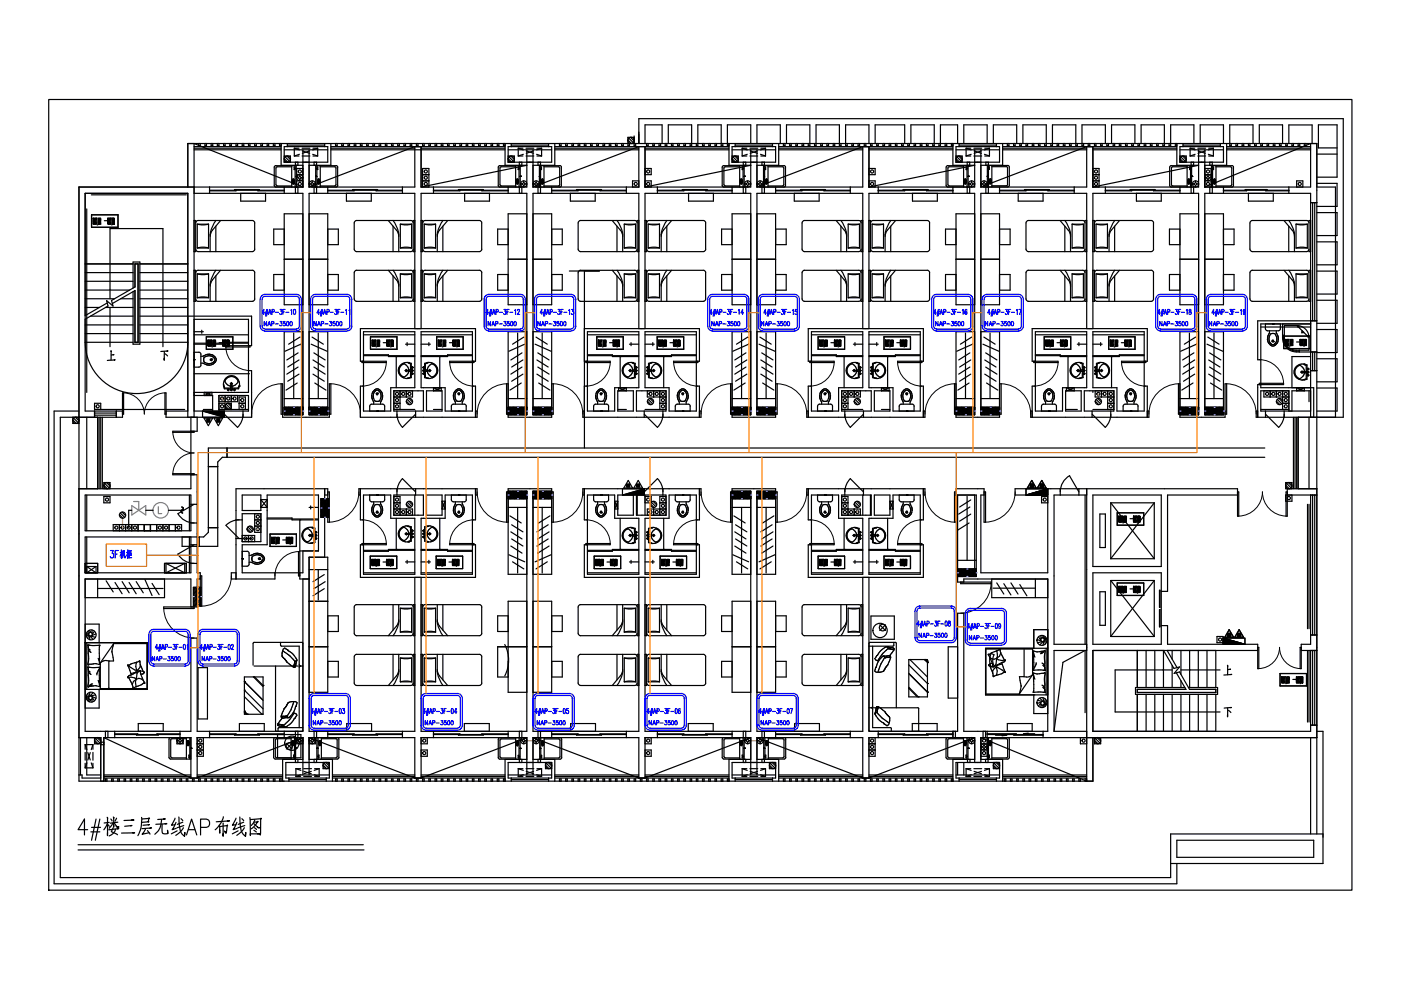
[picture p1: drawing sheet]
<svg xmlns="http://www.w3.org/2000/svg" width="297mm" height="210mm" viewBox="0 0 297 210" stroke-linecap="round" stroke-linejoin="round" font-family="sans-serif">
<g fill="none" stroke="#000" stroke-width=".25">
<path d="M10.3 21.1h276.3v167.6h-276.3zM39.8 39.7v-9.3h239.4v146.4M41.1 31.1h18.5M41.1 31.8h18.5M41.1 31.4h18.5M42.1 30.4v.5h.4v-.5M43.5 30.4v.5h.3v-.5M44.4 39.7v1.3M44.8 30.4v.5h.3v-.5M46.1 30.4v.5h.3v-.5M47.4 30.4v.5h.3v-.5M48.7 30.4v.5h.3v-.5"/>
<path d="M50 30.4v.5h.4v-.5M51.4 30.4v.5h.3v-.5M52.7 30.4v.5h.3v-.5M54 30.4v.5h.3v-.5M55.3 30.4v.5h.3v-.5M56.6 30.4v.5h.4v-.5M58 30.4v.5h.3v-.5M58.5 35.1h4.3v4.6M58.5 35.1l-.3 .3-.1 3.9 .4 .4M59.3 30.4v.5h.3M59.6 30.4v4.6h4.6M60.3 31.1h9.2v3.3h-9.2z"/>
<path d="M60.3 31.8h9.2M60.3 39.7v1.3M60.3 33.1h1.3v1.3M60.3 33.6l.7 .8M60.5 33.3l.9 .9M60.8 33.1l.8 .7M60.9 30.8h7.9M60.9 30.4v.7M61.8 35.4h-3l-.3 .1v3.7l.3 .2h3M61.8 35.1v4.6M62.1 38.3l.1 .4zM62.1 38.7h.1"/>
<path d="M62.1 38a.56 .56 0 0 1 .3 .5 .56 .56 0 0 1-.3 .5l-.2-.5zM62.1 38.7v.1M62.1 38.2v.1M62.1 38.8h.1M62.1 38.2h.1M62.2 38.2h.1M62.2 38.2h-.1M62.2 38.8h.1M62.2 38.2v.6M62.4 31.4h1M62.4 31.4l1.1 .4M62.4 33.1h1"/>
<path d="M62.4 31.4v1.7M62.6 35.1v.3h-.2v.6h.2v3.7M62.6 34.4v.6M62.6 39.7v1.3M62.8 37.4h.1M62.9 37.7h.3M63.2 34.4v.6M63.2 39.7v1.3M63.2 37.7l.4 .3M63.5 32.7l-1.1 .4M63.6 37v.4M63.6 38v.3"/>
<path d="M63.6 37.4l-.4 .3M63.6 37.4l.3 .3M63.9 37.7h.3M63.9 37.7l-.3 .3M64.1 31.4h1.6M64.1 33.1h1.6M64.1 32l1.6 .5M64.2 39.7h-47.5v125.9h215v-9.2M64.2 39.7l-23.1-9.3v58.1M64.2 31.8v7.9M64.2 35.7h-1.3v1.3h1.3M64.2 38.3h-1.3v1.4"/>
<path d="M65.5 39.7l22.4-8.6v8.6zM65.5 31.8v7.9M65.5 39h.4M65.7 32l-1.6 .5M65.9 39l.3 .3M66.2 38.3v.4M66.2 39.3v.4M66.2 38.7l-.3 .3M66.2 38.7l.3 .3M66.3 32.7l1.1 .4M66.4 31.4h1M66.4 33.1h1"/>
<path d="M66.5 39h.4M66.5 39l-.3 .3M66.6 34.4v.6M66.6 39.7v1.3M66.9 37.4h.1M67.1 34.4v.6M67.1 39.7v1.3M67.2 35.1v.3h.2v.6h-.2v3.7M67.4 31.4v1.7M67.4 31.4l-1.1 .4M67.5 38a.56 .56 0 0 1 .3 .5 .56 .56 0 0 1-.3 .5l-.2-.5zM67.5 38.8h.1"/>
<path d="M67.5 38.2v.6M67.5 38.2h.1M67.6 38.3h.1v.4h-.1zM67.6 38.8h.1M67.6 38.2v.6M67.6 38.2h.1M67.6 38.2v.1M67.7 38.7l-.1 .1M67.7 38.7h.1M67.9 35.4h3.1l.2 .2v3.7l-.2 .1h-3.1M67.9 35.1v4.6M68.8 30.4v.7"/>
<path d="M69.5 39.7v1.3M70.1 31.1h37M70.1 31.8h37M70.1 30.4v4.6h-4.6M70.1 31.4h17.8M71.1 30.4v.5h.4v-.5M71.3 35.1h-4.4v4.6M71.3 35.1l.3 .3v3.9l-.3 .4M72.5 30.4v.5h.3v-.5M73.8 30.4v.5h.3v-.5M75.1 30.4v.5h.3v-.5M76.4 30.4v.5h.4v-.5"/>
<path d="M77.7 30.4v.5h.4v-.5M79.1 30.4v.5h.3v-.5M80.4 30.4v.5h.3v-.5M81.7 30.4v.5h.3v-.5M83 30.4v.5h.3v-.5M84.3 30.4v.5h.4v-.5M85.3 39.7v1.3M85.6 30.4v.5h.4v-.5M87 30.4v.5h.3v-.5M88.3 30.4v.5h.3v-.5M89.3 31.1v8.6M89.3 31.4h17.8"/>
<path d="M89.6 39.7v-4h1.3v4M89.6 30.4v.5h.3v-.5M89.6 38.3h1.3M89.6 37h1.3M90.9 30.4v.5h.3v-.5M91.9 39.7v1.3M92.2 30.4v.5h.4v-.5M93.6 30.4v.5h.3v-.5M94.9 30.4v.5h.3v-.5M96.2 30.4v.5h.3v-.5M97.5 30.4v.5h.4v-.5M98.8 30.4v.5h.4v-.5"/>
<path d="M100.2 30.4v.5h.3v-.5M101.5 30.4v.5h.3v-.5M102.8 30.4v.5h.3v-.5M104.1 30.4v.5h.3v-.5M105.4 30.4v.5h.4v-.5M106 35.1h4.3v4.6M106 35.1l-.4 .3v3.9l.4 .4M106.7 30.4v.5h.4M107.1 30.4v4.6h4.6l-22.4 4.7M107.7 31.1h9.3v3.3h-9.3zM107.7 31.8h9.3M107.7 39.7v1.3"/>
<path d="M107.7 33.1h1.4v1.3M107.7 33.6l.8 .8M107.9 33.3l1 .9M108.3 33.1l.8 .7M108.4 30.8h7.9M108.4 30.4v.7M109.3 35.1v4.6M109.3 35.4h-3l-.3 .1v3.7l.3 .2h3M109.5 38.3h.2v.4h-.2zM109.6 38.7h.1M109.6 38a.56 .56 0 0 1 .3 .5 .56 .56 0 0 1-.3 .5l-.2-.5zM109.6 38.7l.1 .1"/>
<path d="M109.6 38.8h.1M109.6 38.2h.1M109.7 38.2h.1M109.7 38.2l-.1 .1M109.7 38.8h.1M109.7 38.2v.6M109.9 31.4h1M109.9 31.4v1.7M109.9 31.4l1.1 .4M109.9 33.1h1M110 35.1v.3M110 36v3.7"/>
<path d="M110.1 35.4h-.2v.6h.2M110.1 34.4v.6M110.1 39.7v1.3M110.3 37.4h.1M110.4 39h.3M110.6 34.4v.6M110.6 39.7v1.3M110.7 39l.3 .3M111 32.7l-1.1 .4M111 38.3v.4M111 39.3v.4M111 38.7l.4 .3"/>
<path d="M111 38.7l-.3 .3M111.4 39h.3M111.4 39l-.4 .3M111.5 31.4h1.7M111.5 33.1h1.7M111.6 32l1.5 .5M111.7 31.8v7.9h-22.4M113 39.7l22.4-8.6v8.6zM113 31.8v7.9M113 39h.3M113.1 32l-1.5 .5M113.3 39l.4 .3"/>
<path d="M113.7 38.3v.4M113.7 39.3v.4M113.7 38.7l-.4 .3M113.7 38.7l.3 .3M113.8 32.7l1 .4M113.8 31.4h1M113.8 33.1h1M114 39h.3M114 39l-.3 .3M114.1 34.4v.6M114.1 39.7v1.3M114.4 37.4h.1"/>
<path d="M114.6 34.4v.6M114.6 35.1v.3h.2v.6h-.2v5M114.8 31.4v1.7M114.8 31.4l-1 .4M114.9 38a.56 .56 0 0 1 .4 .5 .56 .56 0 0 1-.4 .5l-.1-.5zM114.9 38.8h.1M114.9 38.2v.6M115 38.8h.1M115 38.2h.1M115 38.2h-.1M115 38.3h.1v.4h-.1zM115 38.2v.6"/>
<path d="M115 38.2l.1 .1M115.1 38.7l-.1 .1M115.1 38.7h.1M115.3 35.4h3.1l.3 .2-.1 3.7-.2 .1h-3.1M115.3 35.1v4.6M116.3 30.4v.7M117 39.7v1.3M117.6 31.1h37M117.6 31.8h17.8M117.6 30.4v4.6h-4.6M117.6 31.4h17.8M118.6 30.4v.5h.4v-.5"/>
<path d="M118.7 35.1h-4.3v4.6M118.7 35.1l.3 .3M119 35.4v3.9M119 39.3l-.3 .4M119.9 30.4v.5h.4v-.5M121.3 30.4v.5h.3v-.5M122.6 30.4v.5h.3v-.5M123.9 30.4v.5h.3v-.5M125.2 30.4v.5h.3v-.5M126.5 30.4v.5h.4v-.5M127.8 30.4v.5h.4v-.5M129.2 30.4v.5h.3v-.5"/>
<path d="M130.5 30.4v.5h.3v-.5M131.8 30.4v.5h.3v-.5M132.8 39.7v1.3M133.1 30.4v.5h.4v-.5M133.1 29.7l.8 .7M133.3 29.3l1 .9M133.7 29.1l.7 .8M134.5 28.8v2.1h.3v-.5M134.5 29.1h-1.4v1.3M135.4 30.4v-5.2h149.4v63.3h-18.5v-1.3h.4M135.4 38.3h-1.3v1.4M136.8 30.4v-3.9h3.6v3.9"/>
<path d="M136.8 31.1v8.6M136.8 31.8h17.8M136.8 31.4h17.8M136.8 38.3h1.3v1.4M136.8 35.7h1.3v1.3h-1.3M137.1 30.4v.5h.3v-.5M138.4 30.4v.5h.3v-.5M139.4 39.7v1.3M139.7 30.4v.5h.4v-.5M141 30.4v.5h.4v-.5M141.7 30.4v-3.9h4.9v4.4h-.3v-.5M142.4 30.4v.5h.3v-.5"/>
<path d="M143.7 30.4v.5h.3v-.5M145 30.4v.5h.3v-.5M147.6 30.4v.5h.4v-4.4h4.9v4.4h.3v-.5M148.9 30.4v.5h.4v-.5M150.3 30.4v.5h.3v-.5M151.6 30.4v.5h.3v-.5M153.5 35.1h4.3v4.6M153.5 35.1l-.4 .3v3.9l.4 .4M154.6 30.4v4.6h4.6l-22.4 4.7M155.2 31.1h9.2v3.3h-9.2zM155.2 31.8h9.2M155.2 39.7v1.3"/>
<path d="M155.2 33.1h1.3v1.3M155.2 33.6l.8 .8M155.4 33.3l.9 .9M155.8 33.1l.7 .7M155.9 30.8h7.9M155.9 30.4v.7M156.8 35.4h-3l-.3 .1v3.7l.3 .2h3M156.8 35.1v4.6M157 38.3l.1 .4zM157.1 38.7v.1M157.1 38a.56 .56 0 0 1 .3 .5 .56 .56 0 0 1-.3 .5l-.2-.5zM157.1 38.2v.1"/>
<path d="M157.1 38.8h.1M157.1 38.2h.1M157.2 38.8h-.1M157.2 38.2v.6M157.2 38.2h.1M157.2 38.8h.1M157.4 31.4h.9M157.4 31.4v1.7M157.4 31.4l1 .4M157.4 33.1h.9M157.5 35.1v.3h-.1v.6h.1v3.7M157.6 34.4v.6"/>
<path d="M157.6 39.7v1.3M157.8 37.4h.1M157.9 39h.3M158.1 34.4v.6M158.1 39.7v1.3M158.2 39l.3 .3M158.4 32.7l-1 .4M158.5 38.3v.4M158.5 39.3v.4M158.5 38.7l.3 .3M158.5 38.7l-.3 .3M158.8 39h.4"/>
<path d="M158.8 39l-.3 .3M159 31.4h1.7M159 33.1h1.7M159 32l1.6 .5M159.2 30.4v-3.9h-5v4.4h.4M159.2 31.8v7.9h-22.4M160.5 30.4v-3.9h4.9v3.9M160.5 31.8v7.9M160.5 39.7l22.4-8.6v8.6zM160.5 39h.3M160.6 32l-1.6 .5M160.8 39l.4 .3"/>
<path d="M161.2 38.3v.4M161.2 39.3v.4M161.2 38.7l-.4 .3M161.2 38.7l.3 .3M161.2 32.7l1.1 .4M161.3 31.4h1M161.3 33.1h1M161.5 39h.3M161.5 39l-.3 .3M161.5 34.4v.6M161.5 39.7v1.3M161.9 37.4h.1"/>
<path d="M162.1 34.4v.6M162.1 39.7v1.3M162.1 35.1v.3h.2v.6h-.2v3.7M162.3 31.4v1.7M162.3 31.4l-1.1 .4M162.4 38a.56 .56 0 0 1 .4 .5 .56 .56 0 0 1-.4 .5l-.1-.5zM162.5 38.8h.1M162.5 38.2v.6M162.5 38.2h.1M162.5 38.7v.1M162.5 38.3v.4M162.5 38.3h.1"/>
<path d="M162.5 38.7h.1M162.5 38.2v.1M162.6 38.2v.1M162.6 38.8h-.1M162.6 38.7v.1M162.6 38.7h.1M162.6 38.3v.4M162.8 35.4h3.1l.3 .2v3.7l-.3 .1h-3.1M162.8 35.1v4.6M163.8 30.4v.7M164.4 39.7v1.3M165.1 31.1h36.9"/>
<path d="M165.1 31.8h17.8M165.1 30.4v4.6h-4.6M165.1 31.4h17.8M166.1 30.4v.5h.3v-.5M166.2 35.1h-4.3v4.6M166.2 35.1l.3 .3v3.9l-.3 .4M166.8 30.4v-3.9h4.9v4.4h-.3v-.5M167.4 30.4v.5h.3v-.5M168.7 30.4v.5h.4v-.5M170.1 30.4v.5h.3v-.5M172.7 30.4v.5h.3v-4.4h5v4.4h.3v-.5M174 30.4v.5h.3v-.5"/>
<path d="M175.3 30.4v.5h.4v-.5M176.7 30.4v.5h.3v-.5M179.6 30.4v.5h-.3v-4.4h4.9v3.9M180.3 39.7v1.3M180.6 30.4v.5h.3v-.5M181.9 30.4v.5h.3v-.5M183.2 30.4v.5h.4v-.5M184.2 35.7h1.3v1.3h-1.3M184.2 38.3h1.3v1.4M184.2 31.1v8.6M184.2 31.8h17.8M184.2 31.4h17.8"/>
<path d="M184.6 30.4v.5h.3v-.5M185.5 30.4v-3.9h6.3v3.9M185.9 30.4v.5h.3v-.5M186.2 39.7v1.3M187.2 30.4v.5h.3v-.5M188.5 30.4v.5h.3v-.5M189.8 30.4v.5h.4v-.5M191.2 30.4v.5h.3v-.5M192.5 30.4v.5h.3v-.5M193.1 30.4v-3.9h5v4.4h-.3v-.5M193.8 30.4v.5h.3v-.5M195.1 30.4v.5h.4v-.5"/>
<path d="M196.4 30.4v.5h.4v-.5M199.1 30.4v.5h.3v-4.4h3.6v3.9M200.4 30.4v.5h.3v-.5M200.6 35.4v3.9M200.6 39.3l.3 .4M200.9 35.1h4.4v4.6M200.9 35.1l-.3 .3M201.2 35.4h3.1M201.2 39.4h3.1M201.2 35.4l-.2 .2v3.6l.2 .2M201.7 30.4v.5h.3M202 30.4v4.6h4.7l-22.5 4.7"/>
<path d="M202 39.7v1.3M202.7 31.1h9.2v3.3h-9.2zM202.7 31.8h9.2M202.7 33.1h1.3v1.3M202.7 33.6l.8 .8M202.9 33.3l.9 .9M203.3 33.1l.7 .7M203.3 30.8h8M203.3 30.4v.7M204.3 35.1v4.6M204.3 30.4v-3.9h5v3.9M204.5 38.3l.1 .4z"/>
<path d="M204.6 38.7h.1M204.6 38a.56 .56 0 0 1 .3 .5 .56 .56 0 0 1-.3 .5l-.2-.5zM204.6 38.7v.1M204.6 38.2v.1M204.6 38.8h.1M204.6 38.2h.1M204.6 38.2v.6M204.7 38.2h.1M204.7 38.8h.1M204.7 38.2v.6M204.8 31.4h1M204.8 31.4v1.7"/>
<path d="M204.8 31.4l1.1 .4M204.8 33.1h1M205 35.1v.3h-.2v.6h.2v3.7M205.1 34.4v.6M205.1 39.7v1.3M205.3 37.4h.1M205.3 39h.4M205.6 34.4v.6M205.6 39.7v1.3M205.7 39l.3 .3M205.9 32.7l-1.1 .4M206 38.3v.4"/>
<path d="M206 39.3v.4M206 38.7l.3 .3M206 38.7l-.3 .3M206.3 39h.4M206.3 39l-.3 .3M206.5 31.4h1.6M206.5 33.1h1.6M206.5 32l1.6 .5M206.7 31.8v7.9h-22.5M208 39.7l22.4-8.6v8.6zM208 31.8v7.9M208 39h.3"/>
<path d="M208.1 32l-1.6 .5M208.3 39l.3 .3M208.6 38.3v.4M208.6 39.3v.4M208.6 38.7l-.3 .3M208.6 38.7l.4 .3M208.7 32.7l1.1 .4M208.8 31.4h1M208.8 33.1h1M209 39h.3M209 39l-.4 .3M209 34.4v.6"/>
<path d="M209 39.7v1.3M209.3 37.4h.1M209.5 34.4v.6M209.5 39.7v1.3M209.6 35.1v.3h.2v.5h-.2v3.7M209.8 31.4l-1.1 .4M209.8 31.4v1.7M209.9 37.9a.56 .56 0 0 1 .3 .5 .56 .56 0 0 1-.3 .6l-.2-.6zM209.9 38.8h.1M209.9 38.2v.6M209.9 38.2h.1M210 38.8h.1"/>
<path d="M210 38.2v.6M210 38.2h.1M210.1 38.7l-.1 .1M210.1 38.2v.5M210.3 35.1v4.5M210.3 35.3h3.1M210.6 30.4v-3.9h5v3.9M211.3 30.4v.7M211.9 39.7v1.3M212.6 31.1h36.9M212.6 31.8h17.8M212.6 30.4v4.6h-4.6"/>
<path d="M212.6 31.4h17.8M213.4 35.3l.2 .3M213.6 30.4v.5h.3v-.5M213.6 35.6v3.6l-.2 .2h-3.1M213.7 39.6l.3-.3v-4.1l-.3-.1h-4.4v4.5M214.9 30.4v.5h.3v-.5M216.2 30.4v.5h.3v-.5M216.9 30.4v-3.9h4.9v4.4h-.3v-.5M217.5 30.4v.5h.4v-.5M218.9 30.4v.5h.3v-.5M220.2 30.4v.5h.3v-.5M222.8 30.4v.5h.3v-4.4h5v4.4h.3v-.5"/>
<path d="M224.1 30.4v.5h.4v-.5M225.4 30.4v.5h.4v-.5M226.8 30.4v.5h.3v-.5M227.8 39.7v1.3M229.7 30.4v.5h-.3v-4.4h5v3.9M230.7 30.4v.5h.4v-.5M231.7 31.1v8.6M231.7 31.8h17.8M231.7 31.4h17.8M231.7 38.3h1.3M231.7 35.7h1.3v4M231.7 37h1.3"/>
<path d="M232.1 30.4v.5h.3v-.5M233.4 30.4v.5h.3v-.5M234.4 39.7v1.3M234.7 30.4v.5h.3v-.5M235.7 30.4v-3.9h4.9v3.9M236 30.4v.5h.3v-.5M237.3 30.4v.5h.3v-.5M238.6 30.4v.5h.4v-.5M239.9 30.4v.5h.4v-.5M241.3 30.4v.5h.3v-.5M241.9 30.4v-3.9h5v3.9M242.6 30.4v.5h.3v-.5"/>
<path d="M243.9 30.4v.5h.3v-.5M245.2 30.4v.5h.4v-.5M246.5 30.4v.5h.4v-.5M247.9 30.4v.5h.3v-4.4h4.9v3.9M248.3 35.1h4.3v4.6M248.3 35.1l-.3 .3v3.9l.3 .4M249.2 30.4v.5h.3M249.5 30.4v4.6h4.6l-22.4 4.7M250.2 31.1h9.2v3.3h-9.2zM250.2 31.8h9.2M250.2 39.7v1.3M250.2 33.1h1.3v1.3"/>
<path d="M250.2 33.6l.7 .8M250.4 33.3l.9 .9M250.7 33.1l.8 .7M250.8 30.8h7.9M250.8 30.4v.7M251.7 35.4h-3.1l-.2 .1v3.7l.2 .2h3.1M251.7 35.1v4.6M251.9 38.3l.1 .4zM252 38.7h.1M252 38a.56 .56 0 0 1 .3 .5 .56 .56 0 0 1-.3 .5l-.2-.5zM252 38.7v.1M252 38.2v.1"/>
<path d="M252 38.8h.1M252 38.2h.1M252 38.2v.6M252.1 38.2h.1M252.1 38.8h.1M252.1 38.2v.6M252.3 31.4h1M252.3 31.4l1.1 .4M252.3 33.1h1M252.3 31.4v1.7M252.4 35.1v.3h-.2v.6h.2v3.7M252.5 34.4v.6"/>
<path d="M252.5 39.7v1.3M252.6 37.4h.1M252.8 39h.3M253.1 34.4v.6M253.1 39.7v1.3M253.1 39l.4 .3M253.4 32.7l-1.1 .4M253.5 38.3v.4M253.5 39.3v.4M253.5 38.7l.3 .3M253.5 38.7l-.4 .3M253.8 39h.3"/>
<path d="M253.8 39l-.3 .3M254 31.4h1.6M254 33.1h1.6M254 32l1.6 .5M254.1 31.8v7.9h-22.4M254.5 30.4v-3.9h4.9v3.9M255.4 39.7l22.5-9.3v9.3zM255.4 31.8v7.9M255.4 38.3h1.4v1.4M255.4 35.7h1.4v1.3h-1.4M255.4 37.7h.4M255.6 32l-1.6 .5"/>
<path d="M255.8 37.7l.3 .3M256.1 37v.4M256.1 38v.3M256.1 37.4l.3 .3M256.1 37.4l-.3 .3M256.2 32.7l1.1 .4M256.3 31.4h1M256.3 33.1h1M256.4 37.7h.4M256.4 37.7l-.3 .3M256.5 34.4v.6M256.5 39.7v1.3"/>
<path d="M256.9 37.4h.1M257 34.4v.6M257 39.7v1.3M257.1 35.1v.3h.2v.6h-.2v3.7M257.3 31.4v1.7M257.3 31.4l-1.1 .4M257.4 38a.56 .56 0 0 1 .3 .5 .56 .56 0 0 1-.3 .5l-.2-.5zM257.4 38.2h.1M257.4 38.8h.1M257.4 38.2v.6M257.5 38.8h.1M257.5 38.2h-.1"/>
<path d="M257.5 38.3l.1 .4zM257.5 38.2v.6M257.5 38.2h.1M257.5 38.2l.1 .1M257.6 38.7l-.1 .1M257.8 35.4h3.1l.3 .2-.1 3.7-.2 .1h-3.1M257.8 35.1v4.6M258.7 30.4v.7M259.4 39.7v1.3M260.1 31.1h17.8M260.1 31.8h17.8M260.1 30.4v4.6h-4.7"/>
<path d="M260.1 31.4h17.8M261 30.4v.5h-.3v-4.4h5v3.9M261.2 35.1h-4.3v4.6M261.2 35.1l.3 .3v3.9l-.3 .4M262 30.4v.5h.4v-.5M263.4 30.4v.5h.3v-.5M264.7 30.4v.5h.3v-.5M266 30.4v.5h.3v-.5M267 30.4v-3.9h4.9v3.9M267.3 30.4v.5h.4v-.5M268.6 30.4v.5h.4v-.5M270 30.4v.5h.3v-.5"/>
<path d="M271.3 30.4v.5h.3v-.5M272.6 30.4v.5h.3v-.5M273.3 30.4v-3.9h4.9v3.9M273.3 39.7v1.3M273.9 30.4v.5h.3v-.5M274.9 39.7v-1.4h1.3v1.4M275.2 30.4v.5h.4v-.5M276.5 30.4v.5h.4v-.5M279.2 38.9h4.3v4.9h-4.3M279.2 39.7h3.9v48.8M279.2 32.7h4.3M283.5 31.4h-4v-4.9h4v11.1h-4.3"/>
<path d="M18.1 59.6h10.1M18.1 57.8h10.1M18.1 56h10.1M18.4 44.3v38.9M19.4 41.3h20.1M19.4 45.5h5.6v2.7h-5.6zM19.7 46.2l.1 1.4zM19.9 46.9v.7v-1.4v.7M20.1 46.2v1.4l-.1-.5M20.2 46.9h.1M20.3 46.2v1.4M20.4 46.6l-.1-.4v1.4l.1-.4"/>
<path d="M20.5 46.2h.1M20.5 46.2v1.4M20.6 47.7h.1M20.8 47.6v-1.4l.1 1.4M20.8 47.1h.1M21 46.9v.7v-1.4v.7M21.1 46.9l.1 .7-.1-1.4 .1 .7M21.3 46.9v-.7v1.4M21.3 46.9l.1 .7M22.1 46.8h.8M22.9 46.2v1.4zM23 46.9l.1 .7-.1-1.4 .1 .7"/>
<path d="M23.2 46.2v1.4l-.1-.5M23.2 46.9h.1M23.3 46.2v1.4M23.5 46.6l-.1-.4v1.4l.1-.4M23.6 46.2v1.4M23.6 47.7h.2M23.9 46.2l-.1 1.4M24 46.2v1.4v-1.4M24.1 47.6v-1.4l.1 1.4M29.7 59.6h10.1M29.7 57.8h10.1M29.7 56h10.1"/>
<path d="M41.1 41h23.1v46.9h-3.9v-17.6h3.9M41.1 57.3h.4v6.6h-.4M41.1 46.8h.4v6.6h-.4M41.5 57.8l.2-.4 .3-.1 11.8 .1 .2 .4v5.6l-.2 .4-.3 .1h-11.5l-.4-.3-.1-.2M41.5 47.3l.1-.3 .4-.2h11.8l.2 .5v5.5l-.1 .3-.4 .2M41.5 52.8l.1 .3 .4 .2M41.8 52.6v-5.1h2.4v5.1M41.8 58.1v5M41.8 58.1h2.4M41.8 52.6h2.4M41.8 58.1l1 .1 1.4-.1M41.8 52.6l1.5-.2 .9 .2"/>
<path d="M41.8 47.5l1.5 .2 .9-.2M42 53.4h11.5M44.2 58.1v5M44.4 40.3h15.9M45.8 48v5.4M45.8 58.5v5.4M45.8 57.3a6 6 0 0 0-1.2 3v3.6M45.8 46.7a6 6 0 0 0-1.2 3v3.7M46.8 57.3l-1.9 2.3-.3 1.1M46.8 46.8l-1.9 2.3-.3 1M49.7 40.3v-.1h5.3v.1M50 40.3v.2h-5.6"/>
<path d="M51 41v1.6h5.3v-1.6M54.7 40.3v.2h5.6M60.3 48.6h-2.3v3.3h2.3M60.3 58.2h-2.3v3.3h2.3M60.3 55h3.9M64.2 45.3h-3.9v19.3h3.9M65.5 45.3h4v19.3h-4M65.5 55h4M69.5 40.3h15.8M69.5 48.6h2.2v3.3h-2.2M69.5 58.2h2.2v3.3h-2.2M73.4 41v1.6h5.3v-1.6"/>
<path d="M74.8 40.3v-.1h5.3v.1M75.1 40.3v.2h-5.6M75.6 57.3h11.5l.3 .1 .2 .4M75.6 46.8l11.5-.1 .3 .1 .2 .5M75.6 53.4h11.5M75.6 57.3l-.2 .1-.3 .4v5.6l.3 .4 .2 .1M75.6 46.7l-.4 .3-.1 .3v5.5l.1 .3 .4 .2M79.7 40.3v.2h5.6M82.3 57.3l2 2.3 .2 1.1M82.3 46.8l2 2.3 .2 1M83.3 48v5.4M83.3 58.5v5.4"/>
<path d="M83.3 57.3a6 6 0 0 1 1.2 3v3.6M83.3 46.7a6 6 0 0 1 1.2 3v3.7M84.9 47.5h2.4v5.1h-2.4zM84.9 58.1h2.4v5h-2.4M84.9 58.1v5M84.9 47.5l1.4 .2 1-.2M84.9 58.1l.9 .1 1.5-.1M84.9 52.6l1.4-.2 1 .2M87.6 52.8l-.2 .5h-.3M87.9 57.3h-.3v6.6h.3M87.9 46.8h-.3v6.6h.3M89.3 57.3h.3v6.6h-.3"/>
<path d="M89.3 46.8h.3v6.6h-.3M89.6 52.8l.1 .3 .4 .2M90 47.5h2.4v5.1h-2.4zM90 58.1v5M90 58.1h2.4v5h-2.4M90 58.1l.9 .1 1.5-.1M90 52.6l1.4-.2 1 .2M90 47.5l1.4 .2 1-.2M90.1 57.3l11.8 .1 .2 .4v5.6l-.2 .4-.3 .1h-11.5M90.1 46.8h11.8l.2 .5v5.5l-.2 .5h-.3M90.1 53.4h11.5M90.1 57.3l-.2 .1-.3 .4"/>
<path d="M90.1 46.7l-.2 .1-.3 .5M91.9 40.3h15.8M93.9 48v5.4M93.9 58.5v5.4M93.9 57.3a6 6 0 0 0-1.2 3v3.6M93.9 46.7a6 6 0 0 0-1.2 3v3.7M94.9 57.3l-1.9 2.3-.3 1.1M94.9 46.8l-1.9 2.3-.3 1M97.2 40.3v-.1h5.3v.1M97.5 40.3v.2h-5.6M98.5 41v1.6h5.3v-1.6M102.2 40.3v.2h5.5"/>
<path d="M107.7 55h4M107.7 48.6h-2.2v3.3h2.2M107.7 58.2h-2.2v3.3h2.2M111.7 45.3h-4v19.3h4M113 45.3h4v19.3h-4M113 55h4M117 40.3h15.8M117 48.6h2.2v3.3h-2.2M117 58.2h2.2v3.3h-2.2M120.7 57.5h6.4M120.9 41v1.6h5.3v-1.6M122.2 40.3v-.1h5.3v.1"/>
<path d="M122.6 40.3v.2h-5.6M123.1 53.4h11.5M123.9 57.5v37.5M127.2 40.3v.2h5.6M129.8 57.3l1.7 2M129.8 46.8l1.7 2M130.8 48v5.4M130.8 58.5v5.4M130.8 57.3a6 6 0 0 1 1.2 3v3.6M130.8 46.7a6 6 0 0 1 1.2 3v3.7M131.5 59.3l.4 .7 .1 .7M131.5 48.8l.4 .6 .1 .7"/>
<path d="M132.4 52.6v-5.1h2.3v5.1M132.4 58.1h2.3M132.4 52.6h2.3M132.4 58.1v5M132.4 58.1l.9 .1 1.5-.1M132.4 52.6l1.4-.2 1 .2M132.4 47.5l1.4 .2 1-.2M134.7 58.1v5M135.1 57.8l-.3-.4-.2-.1h-11.5l-.3 .1-.2 .4v5.6l.2 .4 11.8 .1 .2-.1 .3-.4M135.1 47.3l-.3-.5h-.2h-11.8l-.2 .5v5.5l.1 .3 .4 .2M135.1 52.8l-.3 .5h-.2M135.4 46.8h-.3v6.6h.3"/>
<path d="M135.4 57.3h-.3v6.6h.3M136.8 46.8h.3v6.6h-.3M136.8 57.3h.3v6.6h-.3M137.1 57.8l.1-.2 .4-.3h11.5l.3 .1 .2 .4M137.1 47.3l.1-.3 .4-.2 11.5-.1 .5 .3v.3M137.1 52.8l.1 .3 .4 .2M137.4 52.6v-5.1h2.4v5.1M137.4 58.1h2.4M137.4 52.6h2.4M137.4 58.1v5M137.4 58.1l1 .1 1.4-.1M137.4 52.6l1.5-.2 .9 .2"/>
<path d="M137.4 47.5l1.5 .2 .9-.2M137.6 53.4h11.5M139.4 40.3h15.8M139.8 58.1v5M141.4 48v5.4M141.4 58.5v5.4M141.4 57.3a6 6 0 0 0-1.2 3v3.6M141.4 46.7a6 6 0 0 0-1.2 3v3.7M142.4 57.3l-1.9 2.3-.3 1.1M142.4 46.8l-1.9 2.3-.3 1M144.7 40.3v-.1h5.2v.1M145 40.3v.2h-5.6"/>
<path d="M146 41v1.6h5.3v-1.6M149.6 47.3v5.5M149.6 57.8v5.6M149.6 52.8l-.2 .5h-.3M149.6 40.3v.2h5.6M155.2 55h4M155.2 48.6h-2.2v3.3h2.2M155.2 58.2h-2.2v3.3h2.2M159.2 45.3h-4v19.3h4M160.5 45.3h3.9v19.3h-3.9M160.5 55h3.9M164.4 40.3h15.9"/>
<path d="M164.4 48.6h2.3v3.3h-2.3M164.4 58.2h2.3v3.3h-2.3M168.4 41v1.6h5.3v-1.6M169.7 40.3v-.1h5.3v.1M170 40.3v.2h-5.6M170.1 47.3v5.5M170.1 57.8v5.6M170.1 57.8l.2-.4 .3-.1h11.5l.2 .1 .3 .4M170.1 52.8v.3l.5 .2M170.1 47.3v-.3l.5-.3 11.5 .1h.2l.3 .5M170.6 53.4h11.5M174.7 40.3v.2h5.6"/>
<path d="M177.3 57.3l1.9 2.3 .3 1.1M177.3 46.8l1.9 2.3 .3 1M178.3 48v5.4M178.3 58.5v5.4M178.3 57.3a6 6 0 0 1 1.2 3v3.6M178.3 46.7a6 6 0 0 1 1.2 3v3.7M179.8 52.6v-5.1h2.4v5.1M179.8 58.1h2.4M179.8 52.6h2.4M179.8 58.1v5M179.8 58.1l1 .1 1.4-.1M179.8 52.6l1.5-.2 .9 .2"/>
<path d="M179.8 47.5l1.5 .2 .9-.2M182.2 58.1v5M182.6 52.8l-.1 .3-.4 .2M182.9 57.3h-.3v6.6h.3M182.9 46.8h-.3v6.6h.3M184.2 46.8h.4v6.6h-.4M184.2 57.3h.4v6.6h-.4M184.6 57.8l.1-.2 .4-.3h11.5l.2 .1 .3 .4M184.6 47.3l.1-.3 .4-.2 11.5-.1 .4 .3 .1 .3M184.6 52.8l.2 .5h.3M184.9 52.6v-5.1h2.4v5.1M184.9 58.1h2.4"/>
<path d="M184.9 52.6h2.4M184.9 58.1v5M184.9 58.1l1 .1 1.4-.1M184.9 52.6l1.5-.2 .9 .2M184.9 47.5l1.5 .2 .9-.2M185.1 53.4h11.5M186.2 40.3h15.8M187.3 58.1v5M188.8 48v5.4M188.8 58.5v5.4M188.9 57.3a6 6 0 0 0-1.2 3v3.6M188.9 46.7a6 6 0 0 0-1.2 3v3.7"/>
<path d="M189.9 57.3l-2 2.3-.2 1.1M189.9 46.8l-2 2.3-.2 1M191.5 40.3v-.1h5.3v.1M191.8 40.3v.2h-5.6M193.5 41v1.6h5.2v-1.6M196.4 40.3v.2h5.6M197.1 47.3v5.5M197.1 57.8v5.6M197.1 52.8l-.1 .3-.4 .2M202.7 55h4M202.7 48.6h-2.2v3.3h2.2M202.7 58.2h-2.2v3.3h2.2"/>
<path d="M206.7 45.3h-4v19.3h4M208 45.3h3.9v19.3h-3.9M208 55h3.9M211.9 40.3h15.9M211.9 48.6h2.3v3.3h-2.3M211.9 58.2h2.3v3.3h-2.3M215.9 41v1.6h5.2v-1.6M217.2 40.3v-.1h5.3v.1M217.5 40.3v.2h-5.6M218 53.4h11.5M222.2 40.3v.2h5.6M224.8 57.3l1.9 2.3 .3 1.1"/>
<path d="M224.8 46.8l1.9 2.3 .3 1M225.8 48v5.4M225.8 58.5v5.4M225.8 57.3a6 6 0 0 1 1.2 3v3.6M225.8 46.7a6 6 0 0 1 1.2 3v3.7M227.3 47.5h2.4v5.1h-2.4zM227.3 58.1l1 .1 1.4-.1M227.3 52.6l1.5-.2 .9 .2M227.3 47.5l1.5 .2 .9-.2M229.5 57.3h-11.4l-.3 .1-.3 .4v5.6l.3 .4 11.7 .1M229.5 46.8h-11.7l-.3 .5v5.5l.3 .5h.3M229.5 57.3l.3 .1 .3 .4"/>
<path d="M229.5 46.7l.5 .3 .1 .3M229.7 58.1v5M229.7 58.1h-2.4v5h2.4M230.1 52.8l-.1 .3-.5 .2M230.4 46.8h-.4v6.6h.4M230.4 57.3h-.4v6.6h.4M231.7 46.8h.4v6.6h-.4M231.7 57.3h.4v6.6h-.4M232.1 52.8v.3l.5 .2M232.4 47.5h2.4v5.1h-2.4zM232.4 58.1l1 .1 1.4-.1M232.4 52.6l1.4-.2 1 .2"/>
<path d="M232.4 47.5l1.4 .2 1-.2M232.6 57.3h11.5M232.6 53.4h11.5M232.6 46.8h11.5M232.6 57.3l-.3 .1-.2 .4M232.6 46.7l-.5 .3v.3M234.4 40.3h15.8M234.8 58.1h-2.4v5h2.4M234.8 58.1v5M236.3 48v5.4M236.3 58.5v5.4M236.3 57.3a6 6 0 0 0-1.2 3v3.6"/>
<path d="M236.3 46.7a6 6 0 0 0-1.2 3v3.7M237.3 57.3l-1.9 2.3-.3 1.1M237.3 46.8l-1.9 2.3-.3 1M239.6 40.3v-.1h5.3v.1M239.9 40.3v.2h-5.5M240.9 41v1.6h5.3v-1.6M244.1 57.3l.4 .3 .1 .2v5.6l-.3 .4-.2 .1M244.1 46.7l.4 .3 .1 .3v5.5l-.3 .5h-.2M244.6 40.3v.2h5.6M250.2 55h3.9M250.2 48.6h-2.3v3.3h2.3M250.2 58.2h-2.3v3.3h2.3"/>
<path d="M254.1 45.3h-3.9v19.3h3.9M255.4 45.3h4v19.3h-4M255.4 55h4M259.4 40.3h13.9M259.4 48.6h2.2v3.3h-2.2M259.4 58.2h2.2v3.3h-2.2M264 40.3v-.1h4.6v.1M264.3 40.3v.2h-4.9M264.7 41v1.6h5.3v-1.6M265.5 53.4h11.5M268.4 40.3v.2h4.9M272.2 57.3l2 2.3 .3 1.1"/>
<path d="M272.2 46.8l2 2.3 .3 1M273.2 48v5.4M273.2 58.5v5.4M273.3 57.3a6 6 0 0 1 1.2 3l-.1 3.6M273.3 46.7a6 6 0 0 1 1.2 3l-.1 3.7M274.8 47.5h2.4v5.1h-2.4zM274.8 58.1h2.4v5h-2.4M274.8 58.1v5M274.8 58.1l1 .1 1.4-.1M274.8 52.6l1.4-.2 1 .2M274.8 47.5l1.4 .2 1-.2M277.5 57.8l-.2-.4-.3-.1h-11.5l-.2 .1-.3 .4v5.6l.3 .4 11.7 .1 .3-.1 .2-.4"/>
<path d="M277.5 47.3l-.2-.5h-.3h-11.7l-.3 .5v5.5l.1 .3 .4 .2M277.5 52.8v.3l-.5 .2M277.9 46.8h-.4v6.6h.4M277.9 57.3h-.4v6.6h.4M277.9 43h1.3M278.3 43v25M278.7 43v25M279.2 45.1h4.3v4.8h-4.3M279.2 51.3h4.3v4.8h-4.3M279.2 57.5h4.3v4.8h-4.3M18.1 70.7h10.1M18.1 68.9h10.1"/>
<path d="M18.1 65.2h3M18.1 63.3h6.2M18.1 61.5h9.4M19.2 67h9M22.4 65.2h5.8M22.7 64.2l-4.6 2.7M23.3 63.3v-14.8h11.2v25M23.3 65.2v8.3M23.5 74.4v2M23.8 64.4l4.8-2.8v11h.7v-16.6h-.7v4.8l-5 2.9 .4 1.2-1.4-1.2 .3 1.2-4.8 2.8M24 75.2h.2l-.6 .1M24.2 76.3h.2l-1.6 .1"/>
<path d="M25.6 63.3h2.6M28.2 72.6h-10.1a10.9 10.9 0 0 0 10.8 10.8 10.9 10.9 0 0 0 10.9-10.8h-10.1M28.2 61.1v-5.5h1.5v17.4h-1.5v-11.2M29.7 67h23.6v6.3h-5.4v.3h5.1v-.3M29.7 70.7h10.1M29.7 68.9h10.1M29.7 65.2h10.1M29.7 63.3h10.1M29.7 61.5h10.1M34.8 74.5v1.9v-.4M35 75l.5 .5M35.4 74.4h.2l-1.5 .1"/>
<path d="M41.1 76.3h.1M41.1 70.3h2M41.1 72.8h11.6M41.1 67.7h11.6v15.5h-11.6M41.1 71h11.6M41.1 79.2h11.6M41.1 74.7h1.1M41.1 77.8h1.1M41.8 63.1h2.4M41.8 63.1l1.5-.1 .9 .1M42.2 74.7h.2l.2 .4M42.6 75.1v2.3"/>
<path d="M42.6 77h.4M42.6 75.5h.4M42.6 77.4l-.2 .4h-.2M42.8 70v.7M43 77l.8 .3 .6 .1M43.5 75.3l-.5 .2M43.8 71.4h5.6v2.7h-5.6zM43.9 75.5l-.5 .2M43.9 75.5l.6-.1 .6 .2a.81 .81 0 0 1 .3 1 .81 .81 0 0 1-.9 .5l-1.2-.4-.1-.5 .2-.5M44.1 72.1v1.3zM44.2 72.7l.1 .7-.1-1.3 .1 .6M44.4 75.1l-.9 .2"/>
<path d="M44.4 75.1l.9 .3a1.04 1.04 0 0 1 .5 1.2 1.04 1.04 0 0 1-1 .7l-.4 .1M44.4 75.1h.1M44.4 72.1v1.3v-.4M44.5 72.7h.1M44.6 72.1v1.3M44.7 76.2h.2M44.7 76.1l-.1 .3h.3M44.8 72.4l-.1-.3v1.3l.1-.3M44.8 76.1l.2 .1-.2 .3M44.8 72.1h.1M44.9 72.1v1.3M44.9 76.2h.1"/>
<path d="M44.9 73.5h.2M45.1 73.4l.1-1.3 .1 1.3M45.3 72.7l.1 .7-.1-1.3 .1 .6M45.4 72.7l.1 .7-.1-1.3 .1 .6M45.6 73.4v-1.3l.1 1.3M46.5 72.7h.7M47.2 72.1v1.3zM47.3 72.7l.1 .7-.1-1.3 .1 .6M47.5 72.1v1.3v-.4M47.6 72.7h.1M47.7 72.1v1.3M47.8 72.4v-.3v1.3v-.3"/>
<path d="M47.9 72.1h.1M47.9 72.1v1.3M48.2 72.1v1.3M48.3 72.1v1.3l.1-1.3M48.5 73.4v-1.3l.1 1.3M52.7 79.2h.1M52.7 78.6h.6v9.9h-18.1v-5.2h-.2v4.5h.2M52.7 72.6h-5.3v.4h-6.3M62.3 70.6v13.9M63.2 74.8l-2.4 1.5M63.2 77.8l-2.4 1.5M63.4 76.3l-2.4 1.5"/>
<path d="M63.4 79.3l-2.4 1.5M63.6 71.5l-2.4 1.5M63.8 73l-3.4 1.5M66 73l3.4 1.5M66.2 71.5l2.4 1.5M66.4 76.3l2.3 1.5M66.4 79.3l2.3 1.5M66.5 74.8l2.4 1.5M66.5 77.8l2.4 1.5M67.5 70.6v13.9M76.8 76.6v.3h5.1v-.3h-5.5v-6.9h24.4v6.9h-5.5v.3h5.2v-.3M77.1 70.3h10.8v11.9h-5.1v5h-5.7z"/>
<path d="M77.1 75.2h5.3v.4h5.5M77.1 71h10.8M77.1 75.4h10.8M78.5 71.4h5.7v2.7h-5.7zM78.9 72.1v1.3zM79 72.7l.1 .7-.1-1.3 .1 .6M79.2 72.1v1.3v-.4M79.3 72.7h.1M79.4 72.1v1.3M79.6 72.4l-.1-.3v1.3l.1-.3M79.6 72.1h.1M79.7 72.1v1.3"/>
<path d="M79.7 73.5h.2M79.9 73.4l.1-1.3 .1 1.3M79.9 73h.1M80.1 72.7l.1 .7-.1-1.3 .1 .6M80.2 72.7l.1 .7-.1-1.3 .1 .6M80.4 72.7l.1-.6-.1 1.3M80.5 72.7v.7M81.3 72.7h.7M82 72.1l.1 1.3zM82.1 72.7l.1 .7-.1-1.3 .1 .6M82.3 72.1v1.3v-.4M82.4 72.7h.1"/>
<path d="M82.5 72.1v1.3M82.6 72.4l-.1-.3v1.3l.1-.3M82.7 72.1v1.3M82.8 73.5h.1M83 72.1v1.3M83.1 72.1v1.3l.1-1.3M83.2 73.4v-1.3l.2 1.3M84 75.6h.1M84 75.6v6.6M84.9 63.1l1.4-.1 1 .1M85.9 78.6h.5M86 73h1.9"/>
<path d="M86.1 78.3v.5M86.3 72.6v.7M86.5 76.9l.5 .2M86.6 78.5v.2M86.6 78.7h.9M86.6 76.9h.1M86.6 76.9l.6 .1v1.4M86.6 76.9a1.74 1.74 0 0 0-2.2 1.7 1.74 1.74 0 0 0 2.2 1.6l.6-.1v-1.3M86.6 78.5a1.29 1.29 0 0 0-1.1-1.3 1.45 1.45 0 0 0-.9 1.5 1.45 1.45 0 0 0 1.1 1.2 1.37 1.37 0 0 0 .9-1.4M86.7 77l.3 .1M87 77.1v1.3M87 78.7v1.3l-.7 .2"/>
<path d="M87.2 77.9h.5M87.2 79.2h.5M87.2 78.4h.3M87.2 78.4l-.6 .1M87.4 78.4v.3M87.4 77.7v.4M87.4 79v.4M87.5 78.4v.3M87.5 78.4l-.9 .1M87.6 63.4l-.2 .4-.3 .1h-11.5M87.9 69.7v-28.7h-22.4v46.9h4v-17.6h-4M89.3 70.3h10.9v16.9h-5.8v-5h-5.1z"/>
<path d="M89.3 73h1.9M89.3 69.7v-28.7h22.4v46.9h-4M89.3 71h10.9M89.3 75.4h10.9M89.6 63.4l.3 .4 .2 .1M89.7 78.4v.3M89.7 78.7l.3 .1M89.7 78.4l1 .1M89.8 77.7v.4M89.8 79v.4M89.9 78.4v.3M90 63.1l1.4-.1 1 .1"/>
<path d="M90 78.4h.1M90 78.4h-.3M90 78.4l.7 .1M90 77.9h-.4M90.1 79.2h-.5M90.2 77.1v1.3M90.2 78.7v1.3l.7 .2M90.6 77l-.4 .1M90.6 78.5a1.29 1.29 0 0 1 1.2-1.3 1.45 1.45 0 0 1 .8 1.5 1.45 1.45 0 0 1-1.1 1.2 1.39 1.39 0 0 1-.9-1.4M90.6 76.9h.1M90.6 76.9l-.6 .1v1.4M90.6 76.9a1.74 1.74 0 0 1 2.2 1.7 1.74 1.74 0 0 1-2.2 1.6l-.6-.1v-1.3"/>
<path d="M90.7 78.5v.2M90.7 78.7l-.7 .1M90.7 78.7h-1M90.7 76.9l-.5 .2M90.9 72.6v.7M91.1 78.3v.5M91.4 78.6h-.6M92.6 71.4h5.6v2.7h-5.6zM92.9 72.1v1.3zM93 72.7l.1 .7-.1-1.3 .1 .6M93.2 75.6h.1M93.2 75.6v6.6"/>
<path d="M93.3 72.1l-.1 1.3v-.4M93.3 72.7h.1M93.4 72.1v1.3M93.6 72.4l-.1-.3v1.3l.1-.3M93.6 72.1h.1M93.7 72.1v1.3M93.8 73.5h.1M93.9 73.4l.1-1.3 .1 1.3M94 73h.1M94.1 72.7v.7M94.2 72.7l-.1-.6v1.3M94.3 72.7v.7v-1.3v.6"/>
<path d="M94.4 72.7l.1-.6-.1 1.3M94.5 72.7v.7M95.3 72.7h.8M96.1 72.1v1.3zM96.2 72.7v.7v-1.3v.6M96.4 72.1v1.3l-.1-.4M96.4 72.7h.1M96.5 72.1v1.3M96.6 72.4v-.3v1.3v-.3M96.7 72.1h.1M96.7 72.1v1.3M96.8 73.5h.1"/>
<path d="M97.1 72.1l-.1 1.3M97.1 72.1l.1 1.3v-1.3M97.3 73.4v-1.3l.1 1.3M100.2 75.2h-5.3v.4h-5.6M109.7 70.6v13.9M110.7 74.8l-2.4 1.5M110.7 77.8l-2.4 1.5M110.9 76.3l-2.4 1.5M110.9 79.3l-2.4 1.5M111.1 71.5l-2.4 1.5M111.3 73l-3.4 1.5M111.7 70.3h-4v18.2h9.3v-18.2h-4"/>
<path d="M113.5 73l3.3 1.5M113.6 71.5l2.4 1.5M113.8 76.3l2.4 1.5M113.8 79.3l2.4 1.5M114 74.8l2.4 1.5M114 77.8l2.4 1.5M115 70.6v13.9M124.2 76.6v.3h5.2v-.3h-5.5v-6.9h24.4v6.9h-5.5v.3h5.2v-.3M124.5 70.3h10.9v11.9h-5.1v5h-5.8zM124.5 71h10.9M124.5 75.2h5.3v.4h5.6M124.5 75.4h10.9"/>
<path d="M126.5 71.4h5.6v2.7h-5.6zM126.9 72.1v1.3zM127 72.7l.1 .7-.1-1.3 .1 .6M127.2 72.1v1.3v-.4M127.3 72.7h.1M127.4 72.1v1.3M127.6 72.4l-.1-.3v1.3l.1-.3M127.6 72.1h.1M127.6 72.1v1.3M127.7 73.5h.2M127.9 73.4l.1-1.3v1.3M127.9 73h.1"/>
<path d="M128.1 72.7v.7M128.1 72.7v-.6v1.3M128.2 72.7l.1 .7-.1-1.3 .1 .6M128.4 72.7l.1-.6-.1 1.3M128.4 72.7l.1 .7M129.2 72.7h.8M130 72.1v1.3zM130.1 72.7l.1 .7-.1-1.3 .1 .6M130.3 72.1v1.3v-.4M130.4 72.7h.1M130.5 72.1v1.3M130.6 72.4l-.1-.3v1.3l.1-.3"/>
<path d="M130.6 72.1h.1M130.7 72.1v1.3M130.8 73.5h.1M131 72.1l-.1 1.3M131.1 72.1v1.3l.1-1.3M131.2 73.4v-1.3l.1 1.3M131.5 75.6h.1M131.5 75.6v6.6M132.4 63.1h2.3M132.4 63.1l1.4-.1 1 .1M133.3 78.6h.6M133.5 73h1.9"/>
<path d="M133.6 78.3v.5M133.8 72.6v.7M134 76.9l.5 .2M134 78.7l.7 .1M134 78.5v.2M134 78.7h1M134.1 76.9h.1M134.1 76.9l.6 .1v1.4M134.1 76.9a1.74 1.74 0 0 0-2.2 1.7 1.74 1.74 0 0 0 2.2 1.6l.6-.1v-1.3M134.1 78.5a1.29 1.29 0 0 0-1.2-1.3 1.45 1.45 0 0 0-.8 1.5 1.45 1.45 0 0 0 1.1 1.2 1.37 1.37 0 0 0 .9-1.4M134.2 77l.3 .1M134.5 77.1v1.3"/>
<path d="M134.5 78.7v1.3l-.6 .2M134.7 77.9h.4M134.7 79.2h.4M134.7 78.4h.1M134.7 78.4l-.7 .1M134.7 78.4h.3M134.8 78.4v.3M134.9 77.7v.4M134.9 79v.4M135 78.4v.3M135 78.7l-.3 .1M135 78.4l-1 .1"/>
<path d="M135.4 69.7v-28.7h-22.4v46.9h4M136.8 70.3h10.8v16.9h-5.7v-5h-5.1zM136.8 69.7v-28.7h22.4v46.9h-4M136.8 73h1.9M136.8 71h10.8M136.8 75.4h10.8M137.1 63.4l.1 .2 .4 .3h11.5l.3-.1 .2-.4M137.2 78.4v.3M137.2 78.7l.3 .1M137.2 78.4l1 .1M137.3 77.7v.4M137.3 79v.4"/>
<path d="M137.4 78.4v.3M137.4 63.1h2.4M137.4 63.1l1.5-.1 .9 .1M137.5 78.4h.1M137.5 78.4h-.3M137.5 78.4l.7 .1M137.5 77.9h-.4M137.5 79.2h-.4M137.7 77.1v1.3M137.7 78.7v1.3l.6 .2M138 77l-.3 .1M138.1 78.5a1.29 1.29 0 0 1 1.2-1.3 1.45 1.45 0 0 1 .8 1.5 1.45 1.45 0 0 1-1.1 1.2 1.43 1.43 0 0 1-.9-1.2"/>
<path d="M138.1 76.9h.1M138.1 76.9l-.6 .1v1.4M138.1 76.9a1.74 1.74 0 0 1 2.2 1.7 1.74 1.74 0 0 1-2.2 1.6l-.6-.1v-1.3M138.1 78.5v.2M138.2 78.7l-.7 .1M138.2 78.5v.2M138.2 78.7h-1M138.2 76.9l-.5 .2M138.4 72.6v.7M138.6 78.3v.5M138.9 78.6h-.6M139.3 71.4h5.6v2.7h-5.6z"/>
<path d="M139.7 72.1v1.3zM139.8 72.7l.1 .7-.1-1.3 .1 .6M140 72.1v1.3v-.4M140.1 72.7h.1M140.2 72.1v1.3M140.4 72.4l-.1-.3v1.3l.1-.3M140.4 72.1h.1M140.4 72.1v1.3M140.5 73.5h.2M140.7 73.4l.1-1.3v1.3M140.7 75.6h.1M140.7 75.6v6.6"/>
<path d="M140.7 73h.1M140.9 72.7v.7v-1.3v.6M141 72.7l.1 .7-.1-1.3 .1 .6M141.2 72.7l.1-.6-.1 1.3M141.2 72.7l.1 .7M142 72.7h.8M142.8 72.1l.1 1.3zM142.9 72.7l.1 .7-.1-1.3 .1 .6M143.1 72.1v1.3v-.4M143.2 72.7h.1M143.3 72.1v1.3M143.4 72.4l-.1-.3v1.3l.1-.3"/>
<path d="M143.4 72.1h.2M143.5 72.1v1.3M143.6 73.5h.1M143.8 72.1l-.1 1.3M143.9 72.1v1.3l.1-1.3M144 73.4v-1.3l.1 1.3M147.6 75.2h-5.2v.4h-5.6M157.2 70.6v13.9M158.2 74.8l-2.4 1.5M158.2 77.8l-2.4 1.5M158.3 76.3l-2.3 1.5M158.3 79.3l-2.3 1.5"/>
<path d="M158.5 71.5l-2.4 1.5M158.7 73l-3.3 1.5M159.2 70.3h-4v18.2h9.2v-18.2h-3.9M160.9 73l3.4 1.5M161.1 71.5l2.4 1.5M161.3 76.3l2.4 1.5M161.3 79.3l2.4 1.5M161.5 74.8l2.4 1.5M161.5 77.8l2.4 1.5M162.4 70.6v13.9M170.1 63.4l.2 .4 .3 .1h11.5l.2-.1 .3-.4M171.7 76.6v.3h5.1v-.3h-5.4v-6.9h24.4v6.9h-5.5v.3h5.2v-.3"/>
<path d="M172 70.3h10.9v11.9h-5.1v5h-5.8zM172 71h10.9M172 75.2h5.3v.4h5.6M172 75.4h10.9M173.5 71.4h5.6v2.7h-5.6zM173.8 72.1v1.3zM173.9 72.7l.1 .7-.1-1.3 .1 .6M174.2 72.1l-.1 1.3v-.4M174.2 72.7h.1M174.3 72.1v1.3M174.5 72.4l-.1-.3v1.3l.1-.3M174.6 72.1v1.3"/>
<path d="M174.6 73.5h.2M174.8 73.4l.1-1.3v1.3M174.9 73h.1M175 72.7l.1 .7-.1-1.3 .1 .6M175.2 72.7v.7v-1.3v.6M175.3 73.4v-1.3l.1 1.3M176.2 72.7h.7M176.9 72.1l.1 1.3zM177 72.7l.1 .7-.1-1.3 .1 .6M177.2 72.1v1.3v-.4M177.3 72.7h.1M177.4 72.1v1.3"/>
<path d="M177.5 72.4v-.3v1.3v-.3M177.6 72.1h.1M177.6 72.1v1.3M177.7 73.5h.1M177.9 72.1v1.3M178 72.1l.1 1.3v-1.3M178.2 73.4v-1.3l.1 1.3M179 75.6h.1M179 75.6v6.6M179.8 63.1h2.4M179.8 63.1l1.5-.1 .9 .1M180.8 78.6h.6"/>
<path d="M180.9 73h2M181.1 78.3v.5M181.3 72.6v.7M181.5 76.9l.5 .2M181.5 78.7l.7 .1M181.5 78.5v.2M181.5 78.7h.9M181.6 76.9h.1M181.6 78.5v.2M181.6 76.9a1.74 1.74 0 0 0-2.2 1.7 1.74 1.74 0 0 0 2.2 1.6l.6-.1v-1.3M181.6 76.9l.6 .1v1.4M181.6 78.5a1.29 1.29 0 0 0-1.2-1.3 1.45 1.45 0 0 0-.8 1.5 1.45 1.45 0 0 0 1.1 1.2 1.43 1.43 0 0 0 .9-1.2"/>
<path d="M181.6 77l.4 .1M182 78.7v1.3l-.7 .2M182 77.1v1.3M182.1 77.9h.5M182.1 79.2h.5M182.2 78.4h.1M182.2 78.4l-.7 .1M182.2 78.4h.2M182.3 78.4v.3M182.4 77.7v.4M182.4 79v.4M182.4 78.4v.3"/>
<path d="M182.4 78.7l-.2 .1M182.4 78.4l-.9 .1M182.9 69.7v-28.7h-22.4v46.9h3.9M184.2 70.3h10.9v16.9h-5.8v-5h-5.1zM184.2 69.7v-28.7h22.5v46.9h-4M184.2 73h2M184.2 71h10.9M184.2 75.4h10.9M184.6 63.4l.1 .2 .4 .3h11.5l.2-.1 .3-.4M184.7 78.4v.3M184.7 78.4l1 .1M184.8 77.7v.4"/>
<path d="M184.8 79v.4M184.8 78.4v.3M184.9 63.1h2.4M184.9 63.1l1.5-.1 .9 .1M185 78.4h-.3M185 78.4l.7 .1M185 77.9h-.5M185 79.2h-.4M185.1 77.1v1.3M185.1 78.7v1.3l.7 .2M185.5 77l-.4 .1M185.6 78.5a1.29 1.29 0 0 1 1.2-1.3 1.45 1.45 0 0 1 .8 1.5 1.45 1.45 0 0 1-1.1 1.2 1.4 1.4 0 0 1-.9-1.4"/>
<path d="M185.6 76.9h.1M185.6 76.9l-.6 .1v1.4M185.6 76.9a1.74 1.74 0 0 1 2.2 1.7 1.74 1.74 0 0 1-2.2 1.6l-.6-.1v-1.3M185.7 78.7h-1M185.7 78.5v.2M185.7 76.9l-.6 .2M185.9 72.6v.7M186.1 78.3v.5M186.3 78.6h-.5M187.4 71.4h5.6v2.7h-5.6zM187.8 72.1v1.3zM187.9 72.7l.1 .7-.1-1.3 .1 .6"/>
<path d="M188.1 72.1v1.3l-.1-.4M188.2 72.7h.1M188.2 75.6h.1M188.2 75.6v6.6M188.3 72.1v1.3M188.4 72.4v-.3v1.3v-.3M188.5 72.1h.1M188.5 72.1v1.3M188.6 73.5h.2M188.8 73.4v-1.3l.1 1.3M188.8 73h.1M189 72.7v.7v-1.3v.6"/>
<path d="M189.1 72.7l.1 .7-.1-1.3 .1 .6M189.3 72.7l.1-.6-.1 1.3M189.3 72.7l.1 .7M190.1 72.7h.8M190.9 72.1v1.3zM191 72.7l.1 .7-.1-1.3 .1 .6M191.2 72.1v1.3v-.4M191.3 72.7h.1M191.3 72.1v1.3M191.5 72.4l-.1-.3v1.3l.1-.3M191.6 72.1v1.3M191.7 73.5h.1"/>
<path d="M191.9 72.1l-.1 1.3M192 72.1v1.3l.1-1.3M192.1 73.4v-1.3l.1 1.3M195.1 75.2h-5.3v.4h-5.6M204.7 70.6v13.9M205.6 74.8l-2.3 1.5M205.6 77.8l-2.3 1.5M205.8 76.3l-2.3 1.5M205.8 79.3l-2.3 1.5M206 71.5l-2.4 1.5M206.2 73l-3.4 1.5M206.7 70.3h-4v18.2h9.2v-18.2h-3.9"/>
<path d="M208.4 73l3.4 1.5M208.6 71.5l2.4 1.5M208.8 76.3l2.4 1.5M208.8 79.3l2.4 1.5M209 74.8l2.4 1.5M209 77.8l2.4 1.5M209.9 70.6v13.9M219.2 76.6v.3h5.1v-.3h-5.5v-6.9h24.4v6.9h-5.4v.3h5.1v-.3M219.5 70.3h10.9v11.9h-5.1v5h-5.8zM219.5 71h10.9M219.5 75.2h5.3v.4h5.6M219.5 75.4h10.9"/>
<path d="M221.4 71.4h5.6v2.7h-5.6zM221.7 72.1l.1 1.3zM221.9 72.7v.7v-1.3v.6M222.1 72.1v1.3l-.1-.4M222.1 72.7h.1M222.2 72.1v1.3M222.4 72.4l-.1-.3v1.3l.1-.3M222.4 72.1h.1M222.5 72.1v1.3M222.6 73.5h.1M222.8 73.4v-1.3l.1 1.3M222.8 73h.1"/>
<path d="M222.9 72.7l.1 .7-.1-1.3 .1 .6M223.1 72.7l.1 .7-.1-1.3 .1 .6M223.2 72.7l.1-.6-.1 1.3M223.3 72.7l.1 .7M224.1 72.7h.8M224.9 72.1v1.3zM225 72.7v.7v-1.3v.6M225.2 72.1v1.3l-.1-.4M225.2 72.7h.1M225.3 72.1v1.3M225.5 72.4l-.1-.3v1.3l.1-.3M225.6 72.1v1.3"/>
<path d="M225.6 73.5h.2M225.9 72.1l-.1 1.3M225.9 72.1l.1 1.3v-1.3M226.1 73.4v-1.3l.1 1.3M226.4 75.6h.1M226.4 75.6v6.6M227.3 63.1l1.5-.1 .9 .1M228.3 78.6h.6M228.4 73h2M228.6 78.3v.5M228.7 72.6v.7M229 76.9l.5 .2"/>
<path d="M229 78.7l.6 .1M229 78.7h.9M229 78.5v.2M229 76.9h.1M229 76.9l.6 .1v1.4M229.1 76.9a1.74 1.74 0 0 0-2.2 1.7 1.74 1.74 0 0 0 2.2 1.6l.5-.1v-1.3M229.1 78.5a1.29 1.29 0 0 0-1.2-1.3 1.45 1.45 0 0 0-.8 1.5 1.45 1.45 0 0 0 1.1 1.2 1.43 1.43 0 0 0 .9-1.2M229.1 77l.4 .1M229.5 78.7v1.3l-.7 .2M229.5 77.1v1.3M229.6 77.9h.5M229.6 79.2h.5"/>
<path d="M229.6 78.4h.3M229.6 78.4l-.6 .1M229.8 78.4v.3M229.8 77.7v.4M229.8 79v.4M229.9 78.7l-.3 .1M229.9 78.4v.3M229.9 78.4l-.9 .1M230.1 63.4l-.3 .4-.3 .1M230.4 69.7v-28.7h-22.4v46.9h3.9M231.7 70.3h10.9v16.9h-5.8v-5h-5.1zM231.7 73h2"/>
<path d="M231.7 69.7v-28.7h22.4v46.9h-3.9M231.7 71h10.9M231.7 75.4h10.9M232.1 63.4l.2 .4 .3 .1M232.2 78.7l.3 .1M232.2 78.4v.3M232.2 78.4l.9 .1M232.2 77.7l.1 .4M232.3 79v.4M232.3 78.4v.3M232.4 63.1l1.4-.1 1 .1M232.5 78.4h-.3"/>
<path d="M232.5 78.4l.6 .1M232.5 77.9h-.5M232.5 79.2h-.5M232.6 63.9h11.5M232.6 78.7v1.3l.7 .2M232.6 77.1v1.3M233 77l-.4 .1M233 78.5a1.29 1.29 0 0 1 1.2-1.3 1.45 1.45 0 0 1 .9 1.5 1.45 1.45 0 0 1-1.1 1.2 1.4 1.4 0 0 1-.9-1.4M233 76.9h.1M233 76.9l-.5 .1v1.4M233.1 76.9a1.74 1.74 0 0 1 2.1 1.7 1.74 1.74 0 0 1-2.1 1.6l-.6-.1v-1.3M233.1 78.7l-.6 .1"/>
<path d="M233.1 78.7h-.9M233.1 78.5v.2M233.2 76.9l-.6 .2M233.4 72.6v.7M233.5 78.3v.5M233.8 78.6h-.6M235.1 71.4h5.5v2.7h-5.5zM235.4 72.1v1.3zM235.5 72.7l.1 .7-.1-1.3 .1 .6M235.7 75.6h.1M235.7 75.6v6.6M235.8 72.1l-.1 1.3v-.4"/>
<path d="M235.8 72.7h.1M235.9 72.1v1.3M236.1 72.4l-.1-.3v1.3l.1-.3M236.1 72.1h.1M236.1 72.1v1.3M236.2 73.5h.2M236.4 73.4l.1-1.3v1.3M236.4 73h.1M236.6 72.7v.7M236.6 72.7v-.6v1.3M236.7 72.7l.1 .7-.1-1.3 .1 .6M236.9 72.7l.1-.6-.1 1.3"/>
<path d="M236.9 72.7l.1 .7M237.7 72.7h.8M238.5 72.1v1.3zM238.6 72.7l.1 .7-.1-1.3 .1 .6M238.8 72.1v1.3v-.4M238.9 72.7h.1M239 72.1v1.3M239.1 72.4v-.3v1.3v-.3M239.1 72.1h.1M239.2 72.1v1.3M239.3 73.5h.1M239.5 72.1l-.1 1.3"/>
<path d="M239.6 72.1v1.3l.1-1.3M239.7 73.4v-1.3l.1 1.3M242.6 75.2h-5.3v.4h-5.6M252.2 70.6v13.9M253.1 74.8l-2.4 1.5M253.1 77.8l-2.4 1.5M253.3 76.3l-2.4 1.5M253.3 79.3l-2.4 1.5M253.5 71.5l-2.4 1.5M253.7 73l-3.4 1.5M254.1 70.3h-3.9v18.2h9.5v-7.1h.4v6.4h-.4M255.4 70.3h4v17.6h-4v-46.9h22.5v47.5"/>
<path d="M255.9 73l3.4 1.5M256.1 71.5l2.4 1.5M256.3 76.3l2.4 1.5M256.3 79.3l2.4 1.5M256.5 74.8l2.3 1.5M256.5 77.8l2.3 1.5M257.4 70.6v13.9M267.3 69.3h10.6M268.3 68.7v1l.2 .4h2.5l.4-.2 .1-.2M269 70.8l-.3 1.2 .4 .8a1.04 1.04 0 0 0 1.1 .5 1.04 1.04 0 0 0 .8-1v-.8l-.3-.7M269.1 71.4l.3-.6 .5-.1 .5 .1 .2 .6M269.1 71.4v.6l.1 .6a.81 .81 0 0 0 1.1 .3 .81 .81 0 0 0 .4-.9l-.1-.6"/>
<path d="M269.2 70.1l-.2 .7M269.7 72.3l.2 .2 .2-.2M269.7 72.4l.2-.3 .1 .3M269.9 68.7h.1M270 72.4h.1M270.6 70.1l.1 .7M271.5 68.7v1M271.9 68.7v3M271.9 71.1h.4M271.9 71.7a2.88 2.88 0 0 0 2.9 2.9h4.4M272.1 71.1v.6M272.1 71.7a2.81 2.81 0 0 0 3.4 2.7"/>
<path d="M272.2 71.3h5.6v2.6h-5.6zM272.3 71.7a2.51 2.51 0 0 0 2.5 2.5h2.7v-2.6a2.5 2.5 0 0 0-2.5-2.6h-2.7v2.7M272.5 72v1.3zM272.6 72.6l.1 .7-.1-1.3 .1 .6M272.9 72l-.1 1.3v-.5M272.9 72.6h.1M273 72v1.3M273.2 72.3l-.1-.3v1.3l.1-.3M273.2 72h.1M273.3 72v1.3M273.4 73.4h.1M273.5 73.3l.1-1.3 .1 1.3"/>
<path d="M273.6 72.8h.1M273.7 72.6l.1 .7-.1-1.3 .1 .6M273.9 72.6v.7v-1.3v.6M274 72.6l.1-.6-.1 1.3M274.1 72.6v.7M274.8 63.1l1.4-.1 1 .1M274.9 72.5h.7M275.4 69.1v.3l1.7 1.8 .4-.1M275.5 74.2v.4M275.7 72v1.3zM275.8 72.6v.7v-1.3v.6M275.8 78.9h.6"/>
<path d="M276 72l-.1 1.3v-.5M276 72.6h.1M276.1 78.6v.6M276.1 72v1.3M276.1 70.1l-.1 .3h.4M276.2 72.3v-.3v1.3v-.3M276.3 70.3l-.3 .3M276.4 72l-.1 1.3M276.4 73.4h.1M276.4 77.3l.5 .1M276.5 79l.6 .1M276.5 79l.9 .1"/>
<path d="M276.5 78.8v.2M276.5 77.2h.1M276.5 77.2a1.74 1.74 0 0 0-2.1 1.7 1.74 1.74 0 0 0 2.1 1.7l.6-.2v-1.3M276.5 77.2l.6 .2v1.3M276.6 78.8a1.29 1.29 0 0 0-1.2-1.3 1.45 1.45 0 0 0-.9 1.5 1.45 1.45 0 0 0 1.1 1.3 1.35 1.35 0 0 0 .9-1.5M276.6 77.3l.3 .1M276.7 72l-.1 1.3M276.7 72l.1 1.3v-1.3M276.9 73.3v-1.3v1.3l.1-1.3v1.3M276.9 77.4v1.4M276.9 79.1v1.2l-.6 .2M277.1 78.2h.5"/>
<path d="M277.1 79.6h.5M277.1 78.7h.1M277.1 78.7l-.6 .1M277.1 78.7l.3 .1M277.3 78.8v.3M277.3 78v.5M277.3 79.3v.5M277.4 78.8v.3M277.4 79.1h-.3M277.4 78.8h-.9M277.9 68.7h-10.6v13.5h11.2v6.3M277.9 75.6h-4v6.6"/>
<path d="M277.9 78.6h1.3M278.3 74.6v4M278.7 74.6v4M279.2 63.7h4.3v4.9h-4.3M279.2 69.9h4.3v4.9h-4.3M279.2 76.1h4.3v4.9h-4.3M279.2 68h-12.5v8.3h.6M15.4 88.5v1.3h1.3M15.4 89l.8 .8M15.6 88.7l1 .9M16 88.5l.7 .7M16.7 87.2h-5.2v100.2h238v-4.3"/>
<path d="M18.4 88.5v15.1M20 87.2v1.3M20 88h4.7M20 87.6h4.7M20.7 88.5v15.1M21 88.5v15.1M21.4 86.8v-1.3h-1.4v1.3h19.2M21.4 88.5v15.1M21.7 88.5v15.1M24.7 87.2v1.3M26 87.8h.2v-4.5h-.2v5.2h-13.2v97.6h235.4v-9.3h32.3M26 87.2h-7.9v-46.2h21.7v47.5"/>
<path d="M35.2 87.2h4.6M40.5 88.5v15.1h-23.8M41.1 83.9h4v3.3h-4M41.8 88.5v2.9h-5.2v.3h4.5v-.3M42.9 87.2h4.7v1.3h-4.7zM42.9 87.2l4.7 1.3M43.1 86.8h2M43.3 88.7h1.8l-.9 1.5zM43.3 83.2l1.6 .7v-.7l-1.6 .7zM43.9 88.9h.6v.6h-.6zM44 88.9l-.1 .1M44.1 88.9l-.2 .2"/>
<path d="M44.2 98.9h2M44.3 88.9l-.4 .3M44.4 88.9l-.5 .5M44.5 89.4l-.1 .1M44.5 89.3l-.2 .2M44.5 89.2l-.3 .3M44.5 89l-.5 .5M44.5 88.9l-.6 .6M45.4 88.7h1.8l-.9 1.5zM46 88.9h.6v.6h-.6zM46.1 88.9l-.1 .1M46.2 88.9l-.2 .2"/>
<path d="M46.4 88.9l-.4 .3M46.4 83.9h6.3v3.3h-6.3zM46.4 86.8h6.3M46.4 85.5h2.6v1.3M46.5 88.9l-.5 .5M46.6 89.4v.1M46.6 89.3l-.2 .2M46.6 89.2l-.3 .3M46.6 89l-.4 .5M46.6 88.9l-.6 .6M47.5 81.6l.1 .7h1.3M47.6 87.2v1.3"/>
<path d="M47.7 83.9v1.3M47.7 85.5v1.3M47.7 86l.8 .8M47.9 85.7l1 .9M48.1 95v2M48.2 82.6h.4M48.3 85.5l.7 .7M48.4 82.4v.5M48.8 81.4h.5M48.9 82.7h.3M48.9 82.6h.3M48.9 81.8v.9"/>
<path d="M48.9 81.8h.2M49 83.9v1.3M49.1 81.1l-.1 .6M49.1 81.8l.1 .6M49.1 81.8l.1 .9M49.1 81.8a1.4 1.4 0 0 1-1.4-1 1.44 1.44 0 0 1 1.5-1 1.44 1.44 0 0 1 1.3 1.2 1.48 1.48 0 0 1-1.3 .9M49.2 82.3h1.3M49.2 82.4v.3M49.5 82.6h.4M49.7 82.4v.5M50.4 83.9v1.3h-4M50.6 81.9l-.1 .4"/>
<path d="M50.7 81.8l-.2 .5M50.7 85.5h1.3M50.7 86.8v-2.6h1.3v2.6M50.8 81.8h.1M50.8 81.9l-.2 .5h-1.4M50.8 81.8a1.74 1.74 0 0 0-1.7-2.1 1.74 1.74 0 0 0-1.7 2.1l.2 .6h1.3M51.5 87.2v1.3M51.5 87.8l-.3 1.5-.8 1.3-2.8-2.8M59.9 87.8h-.3v-6.4h.3v7.1h9.9v-7.1h.3v6.4h-.3M59.9 87.2h4.3M60.3 84.5h3.9M60.3 86.6l1.3 1.3"/>
<path d="M60.3 86.9l1 1M60.3 87.2l.7 .7M60.3 87.5l.4 .4M60.3 87.7l.2 .2M60.6 86.4l1.5 1.5M60.8 86.4l1.6 1.5M61.1 86.4l1.6 1.5M61.4 86.4l1.6 1.5M61.7 86.4l1.6 1.5M62 86.4l1.5 1.5M62.2 86.4h.1M62.2 86.4l1.6 1.5"/>
<path d="M62.5 86.4l1.6 1.5M62.8 86.4l1.4 1.4M63 81.2l-2.4 1.5M63.1 86.4l1.1 1.1M63.4 86.4l.8 .8M63.6 86.4l.6 .5M63.9 86.4l.3 .2M64.2 86.4h.1M64.2 86.4h-3.9l1.6 1.5M65.5 87.2h4.3M65.5 86.4h4M65.5 84.5h4"/>
<path d="M65.5 86.6l1.4 1.3M65.5 86.9l1.1 1M65.5 87.2l.8 .7M65.5 87.5l.5 .4M65.5 87.7l.2 .2M65.6 86.4l1.5 1.5M65.8 86.4l1.6 1.5M66.1 86.4l1.6 1.5M66.4 86.4l1.6 1.5M66.7 86.4l1.6 1.5M66.7 81.2l2.4 1.5M67 86.4l1.5 1.5"/>
<path d="M67.2 86.4l1.6 1.5M67.5 86.4h.1M67.5 86.4l1.6 1.5M67.8 86.4l1.6 1.5M68.1 86.4l1.4 1.4M68.3 86.4l1.2 1.1M68.6 86.4l.9 .8M68.9 86.4l.6 .5M69.2 86.4l.3 .2M77.1 81.9h-.7v6.6h24.8v-1.3h-.4M79 84.8l.2 .5M79.2 85.3v.4"/>
<path d="M79.5 82.9a.79 .79 0 0 1 .9 0 .79 .79 0 0 1 .4 .7v.6l-.3 .8-.5 .1-.5-.1-.4-1 .1-.6zM79.7 83.5l.2-.2 .3 .2M79.8 83.4v.2M79.8 83.6l.2 .1 .1-.1M80 87.2h.1M80.1 83.4h.1M80.1 83.4v.2M80.7 85.3v.4M80.9 84.8l-.2 .5M81.1 83.9l-.3-.9a1.04 1.04 0 0 0-1.1-.5 1.04 1.04 0 0 0-.8 1l-.1 .4 .2 .9M81.1 85.7h-2.5l-.2 .4v1.1M81.1 83.8l-.2 1"/>
<path d="M81.1 85.7l.4 .2 .1 1.3M83.5 82.9h6.3v4.3h-6.3zM83.5 86.8h4.4M83.5 85.5h1.3M84.2 87.2v1.3M84.2 87.8l.3 1.5 .8 1.3 2.8-2.8M84.8 82.9v3.9M86.1 82.9v1.3M86.1 85.1l.8 .7M86.3 84.7l1 .9M86.7 84.5l.8 .7M87.5 82.9v1.3h-4"/>
<path d="M88.1 87.2v1.3M90.4 82.9h3.3v4.3h-3.3zM91.9 86.8h1.8M91.9 82.2v.7l1.7-.7v.7zM96.1 85.7h2.6l.2 .4-.1 1.1M96.1 83.8l.2 1M96.1 85.7l-.3 .2-.1 1.3M96.3 84.8l.3 .5M96.5 85.3v.4M96.8 82.6l-.5 .6-.2 .7M96.8 82.6a1.12 1.12 0 0 1 1.6 .9v.7l-.1 .6M96.8 82.6h.1"/>
<path d="M96.9 82.9a.79 .79 0 0 1 .8 0 .79 .79 0 0 1 .4 .7v.6l-.3 .8-.4 .1-.5-.1-.4-1 .1-.6zM97.1 83.5l.2-.2 .2 .2M97.2 83.4h.1M97.2 83.4v.2M97.2 83.6l.1 .1 .1-.1M97.3 87.2h.1M97.4 83.4v.2M98 85.3v.4M98.2 84.8l-.2 .5M100.2 81.9h.6v6.6M107.7 87.2h4M107.7 81.4h-.3v6.4h.3"/>
<path d="M107.7 84.5h4M107.7 86.6l1.4 1.3M107.7 86.9l1.1 1M107.7 87.2l.8 .7M107.7 87.5l.5 .4M107.7 87.7l.2 .2M108 86.4l1.6 1.5M108.3 86.4l1.6 1.5M108.6 86.4l1.6 1.5M108.9 86.4l1.6 1.5M109.2 86.4l1.5 1.5M109.4 86.4l1.6 1.5"/>
<path d="M109.7 86.4h.1M109.7 86.4l1.6 1.5M110 86.4l1.6 1.5M110.3 86.4l1.4 1.4M110.5 81.2l-2.4 1.5M110.6 86.4l1.1 1.1M110.8 86.4l.9 .8M111.1 86.4l.6 .5M111.4 86.4l.3 .2M111.7 86.4h-4l1.6 1.5M113 87.2h4M113 84.5h4"/>
<path d="M113 86.6l1.3 1.3M113 86.9l1.1 1M113 87.2l.8 .7M113 87.5l.5 .4M113 87.7l.2 .2M113.3 86.4l1.6 1.5M113.6 86.4l1.6 1.5M113.9 86.4l1.6 1.5M114.2 86.4l1.5 1.5M114.2 81.2l2.4 1.5M114.4 86.4l1.6 1.5M114.7 86.4l1.6 1.5"/>
<path d="M115 86.4h.1M115 86.4l1.6 1.5M115.3 86.4l1.6 1.5M115.5 86.4l1.5 1.4M115.8 86.4l1.2 1.1M116.1 86.4l.9 .8M116.4 86.4l.6 .5M116.7 86.4l.3 .2M116.9 86.4h.1M117 86.4h-4l1.6 1.5M117 81.4h.3v6.4h-.3M123.9 87.2h-.3v1.3h25v-1.3h-.3"/>
<path d="M124.5 81.9h-.6v6.6M125.9 86.1v1.1M126.3 85.7h2.5l.2 .4v1.1M126.3 83.8l.2 1M126.3 85.7l-.4 .2v.2M126.5 84.8l.1 .2M126.6 85l.1 .3M126.7 85.3v.4M127.2 83.5l.2-.2 .2 .2M127.3 83.4v.2M127.3 83.6l.1 .1 .2-.1M127.4 87.2h.1"/>
<path d="M127.6 83.4h.1M127.6 83.4v.2M127.9 82.6a1.12 1.12 0 0 0-1.5 .9l-.1 .4M127.9 82.6h.1M128 82.6l.5 .9 .1 .7-.2 .6M128.2 85.3v.4M128.2 84.4l.1-.6-.2-.6a.81 .81 0 0 0-1-.3 .81 .81 0 0 0-.5 .9l.1 .5 .3 .7h.9l.3-.6M128.4 84.8l-.2 .5M131 82.9h3.3v4.3h-3.3zM131 86.8h1.8M131.1 82.2v.7l1.7-.7v.7zM133.8 80.2h.1"/>
<path d="M134.9 82.9h6.3v4.3h-6.3zM136.6 87.2v1.3M136.8 86.8h4.4M137.2 82.9v1.3h4M137.3 85.1l.7 .7M137.4 84.7l1 .9M137.8 84.5l.8 .7M138.3 80.2h.1M138.6 82.9v1.3M139.9 85.5h1.3M139.9 82.9v3.9M140.5 87.2v1.3"/>
<path d="M140.6 87.8l-.3 1.5-.9 1.3-2.8-2.8M143.2 87.2v-1.3l.4-.2h2.5l.2 .4v1.1M143.7 83.5l-.1 .7 .2 .6M143.7 83.5l.2-.5a1.04 1.04 0 0 1 1.2-.5 1.04 1.04 0 0 1 .7 1l.1 .7-.2 .6M143.8 84.8l.2 .5M144 85.3v.4M144.6 83.5l.1-.2 .3 .2M144.6 83.4h.1M144.6 83.4v.2M144.6 83.6l.2 .1 .1-.1M144.7 87.2h.1M144.9 83.4v.2"/>
<path d="M145.5 85.3v.4M145.5 84.4l-.2 .5M145.5 84.4l.1-.6-.2-.6a.81 .81 0 0 0-1-.3 .81 .81 0 0 0-.5 .9l.4 1.2 .5 .1 .5-.2M145.7 84.8l-.2 .5M147.6 81.9h.7v6.6M155.2 87.2h4M155.2 86.4h4M155.2 81.4h-.3v6.4h.3M155.2 84.5h4M155.2 86.6l1.3 1.3M155.2 86.9l1.1 1M155.2 87.2l.8 .7"/>
<path d="M155.2 87.5l.5 .4M155.2 87.7l.2 .2M155.2 86.4l1.6 1.5M155.5 86.4l1.6 1.5M155.8 86.4l1.6 1.5M156.1 86.4l1.5 1.5M156.4 86.4l1.5 1.5M156.6 86.4l1.6 1.5M156.9 86.4l1.6 1.5M157.2 86.4h.1M157.2 86.4l1.6 1.5M157.5 86.4l1.6 1.5"/>
<path d="M157.8 86.4l1.4 1.4M158 81.2l-2.4 1.5M158 86.4l1.2 1.1M158.3 86.4l.9 .8M158.6 86.4l.6 .5M158.9 86.4l.3 .2M160.5 87.2h3.9M160.5 84.5h3.9M160.5 86.6l1.3 1.3M160.5 86.9l1 1M160.5 87.2l.7 .7M160.5 87.5l.5 .4"/>
<path d="M160.5 87.7l.2 .2M160.8 86.4l1.6 1.5M161.1 86.4l1.6 1.5M161.4 86.4l1.5 1.5M161.6 86.4l1.6 1.5M161.7 81.2l2.4 1.5M161.9 86.4l1.6 1.5M162.2 86.4l1.6 1.5M162.5 86.4h.1M162.5 86.4l1.6 1.5M162.8 86.4l1.5 1.5M163 86.4l1.4 1.4"/>
<path d="M163.3 86.4l1.1 1.1M163.6 86.4l.8 .8M163.9 86.4l.5 .5M164.1 86.4l.3 .2M164.4 86.4h-3.9l1.6 1.5M164.4 81.4h.4v6.4h-.4M171.4 87.2h-.4v1.3h25.1v-1.3h-.3M172 81.9h-.6v6.6M173.3 87.2v-1.1l.3-.4h2.5l.4 .2v1.3M173.9 84.8l.3 .5M174.2 85.3v.4M174.3 84.9l-.2-.8 .2-.9a.81 .81 0 0 1 1-.3 .81 .81 0 0 1 .5 .9l-.3 1.1"/>
<path d="M174.4 84.9l.5 .2 .6-.2M174.4 82.6l-.5 .6-.1 .7 .2 .9M174.5 82.6a1.12 1.12 0 0 1 1.5 .9M174.5 82.6h-.1M174.7 83.5l.2-.2 .2 .2M174.8 83.4v.2M174.8 83.6l.1 .1 .1-.1M174.9 87.2h.1M175 83.4h.1M175 83.4v.2M175.6 85.3v.4M175.9 84.8l-.2 .5"/>
<path d="M176 83.5l.1 .7-.2 .6M178.5 82.9h6.2v4.3h-6.2zM178.5 86.8h4.4M178.5 85.5h1.3M179.1 87.2v1.3M179.1 87.8l.3 1.5 .9 1.3 2.8-2.8M179.8 82.9v3.9M181.1 82.9v1.3M181.1 85.1l.7 .7M181.3 84.7l.9 .9M181.7 84.5l.7 .7M182.4 82.9v1.3h-3.9"/>
<path d="M183.1 87.2v1.3M185.4 82.9h3.3v4.3h-3.3zM185.8 80.2h.1M186.9 86.8h1.8M186.9 82.2l1.6 .7v-.7l-1.6 .7zM191.3 84.8l.2 .5M191.5 84.4l-.1-.6 .2-.6a.81 .81 0 0 1 1-.3 .81 .81 0 0 1 .5 .9l-.1 .5-.3 .7h-.9l-.3-.6M191.5 85.3v.4M192 83.5l.2-.2 .3 .2M192.1 83.4h.1M192.1 83.4v.2M192.1 83.6l.2 .1 .1-.1"/>
<path d="M192.2 87.2h.1M192.4 83.4v.2M193 85.3v.4M193.2 84.8l-.2 .5M193.4 83.9l-.3-.9a1.04 1.04 0 0 0-1.2-.5 1.04 1.04 0 0 0-.7 1l-.1 .4 .2 .9M193.4 85.7h-2.5l-.2 .4-.1 1.1M193.4 83.8l-.2 1M193.4 85.7l.4 .2v.2M193.8 86.1v1.1M195.1 81.9h.7v6.6M202.7 87.2h4M202.7 81.4h-.3v6.4h.3"/>
<path d="M202.7 84.5h4M202.7 87.2l.8 .7M202.7 86.6l1.3 1.3M202.7 86.9l1 1M202.7 87.5l.5 .4M202.7 87.7l.2 .2M203 86.4l1.6 1.5M203.3 86.4l1.6 1.5M203.6 86.4l1.5 1.5M203.8 86.4l1.6 1.5M204.1 86.4l1.6 1.5M204.4 86.4l1.6 1.5"/>
<path d="M204.7 86.4h.1M204.7 86.4l1.5 1.5M205 86.4l1.5 1.5M205.2 86.4l1.5 1.4M205.5 81.2l-2.4 1.5M205.5 86.4l1.2 1.1M205.8 86.4l.9 .8M206.1 86.4l.6 .5M206.4 86.4l.3 .2M206.6 86.4h.1M206.7 86.4h-4l1.6 1.5M208 87.2h3.9"/>
<path d="M208 86.4h3.9M208 84.5h3.9M208 86.6l1.3 1.3M208 86.9l1 1M208 87.2l.7 .7M208 87.5l.4 .4M208 87.7l.2 .2M208 86.4l1.6 1.5M208.3 86.4l1.5 1.5M208.6 86.4l1.5 1.5M208.8 86.4l1.6 1.5M209.1 86.4l1.6 1.5"/>
<path d="M209.2 81.2l2.4 1.5M209.4 86.4l1.6 1.5M209.7 86.4l1.5 1.5M210 86.4h.1M210 86.4l1.5 1.5M210.2 86.4l1.6 1.5M210.5 86.4l1.4 1.4M210.8 86.4l1.1 1.1M211.1 86.4l.8 .8M211.3 86.4l.6 .5M211.6 86.4l.3 .2M211.9 81.4h.4v6.4h-.4"/>
<path d="M218.8 87.2h-.3v1.3h25.1v-1.3h-.4M219.5 81.9h-.7v6.6M221.3 83.5l-.1 .4 .2 .9M221.3 83.5l.3-.5a1.04 1.04 0 0 1 1.1-.5 1.04 1.04 0 0 1 .8 1v.4M221.4 84.8l.3 .5M221.6 84.4v-.6l.2-.6a.81 .81 0 0 1 1-.3 .81 .81 0 0 1 .4 .9v.5l-.4 .7h-.8l-.4-.6M221.7 85.3v.4M222.2 83.5l.2-.2 .2 .2M222.2 83.4v.2M222.3 83.6l.1 .1 .1-.1M222.4 87.2h.1M222.5 83.4h.1"/>
<path d="M222.5 83.4v.2M223.1 85.3v.4M223.4 84.8l-.3 .5M223.5 85.7h-2.5l-.2 .4v1.1M223.6 83.8l-.2 1M223.6 85.7l.3 .2 .1 1.3M225.9 82.9h3.3v4.3h-3.3zM225.9 86.8h2.5M226.1 82.2v.7l1.7-.7v.7zM229.9 82.9h6.3v4.3h-6.3zM231.5 87.2v1.3M231.7 82.9v.3"/>
<path d="M231.7 86.8h4.5M232.2 82.9v1.3h4M232.2 85.1l.8 .7M232.4 84.7l.9 .9M232.8 84.5l.7 .7M233.5 82.9v1.3M234.8 85.5h1.4M234.8 82.9v3.9M235.5 87.2v1.3M235.5 87.8l-.3 1.5-.8 1.3-2.9-2.8M238.1 87.2l.1-1.3 .4-.2h2.5l.2 .4v1.1M238.7 84.8l.2 .2"/>
<path d="M238.9 85l.1 .3M239 85.3v.4M239.3 82.9a.79 .79 0 0 1 .8 0 .79 .79 0 0 1 .4 .7v.6l-.3 .8-.4 .1-.5-.1-.4-1 .1-.6zM239.5 83.5l.2-.2 .2 .2M239.6 83.4h.1M239.6 83.4v.2M239.6 83.6l.1 .1 .2-.1M239.7 87.2h.1M239.8 83.4l.1 .2M240.2 82.6a1.12 1.12 0 0 0-1.6 .9l-.1 .4 .2 .9M240.2 82.6h.1M240.2 82.6l.6 .9 .1 .7-.2 .6"/>
<path d="M240.4 85.3v.4M240.7 84.8l-.3 .5M242.6 81.9h.6v6.6M250.2 87.2h3.9M250.2 81.4h-.3v6.4h.3M250.2 84.5h3.9M250.2 86.6l1.3 1.3M250.2 86.9l1 1M250.2 87.2l.7 .7M250.2 87.5l.5 .4M250.2 87.7l.2 .2M250.5 86.4l1.6 1.5"/>
<path d="M250.8 86.4l1.5 1.5M251 86.4l1.6 1.5M251.3 86.4l1.6 1.5M251.6 86.4l1.6 1.5M251.9 86.4l1.5 1.5M252.2 86.4h.1M252.2 86.4l1.5 1.5M252.4 86.4l1.6 1.5M252.7 86.4l1.4 1.4M252.9 81.2l-2.4 1.5M253 86.4l1.1 1.1M253.3 86.4l.8 .8"/>
<path d="M253.6 86.4l.5 .5M253.8 86.4l.3 .2M254.1 86.4h-3.9l1.6 1.5M255.4 87.2h4.3M255.4 86.4h4M255.4 84.5h4M255.4 86.6l1.4 1.3M255.4 86.9l1.1 1M255.4 87.2l.8 .7M255.4 87.5l.5 .4M255.4 87.7l.3 .2M255.5 86.4l1.5 1.5"/>
<path d="M255.8 86.4l1.5 1.5M256 86.4l1.6 1.5M256.3 86.4l1.6 1.5M256.6 86.4l1.6 1.5M256.6 81.2l2.4 1.5M256.9 86.4l1.5 1.5M257.2 86.4l1.5 1.5M257.4 86.4h.1M257.4 86.4l1.6 1.5M257.7 86.4l1.6 1.5M258 86.4l1.4 1.4M258.3 86.4l1.1 1.1"/>
<path d="M258.6 86.4l.8 .8M258.8 86.4l.6 .5M259.1 86.4l.3 .2M259.4 86.4h.1M267 81.5v-.2h5.1v.2h-5.4v7M267.3 86.8h6M268 82.9v1.3h5.3M268.2 95h-224v17.9l-1 .9h-25.1v7.6h22.4v-7.6M268.2 97h-221.1l-.9 1v17.8h-7.6v-2M268.3 87.2v1.3M269.3 82.9v1.3M270.6 82.9v1.3"/>
<path d="M270.6 85.1l.8 .7M270.8 84.7l.9 .9M271.2 84.5l.7 .7M271.9 82.9v3.9M271.9 85.5h1.4M272.3 87.2v1.3M272.3 87.8l-.3 1.5-.9 1.3-2.8-2.8M273.3 87.2v-4.3h-6v4.3h10.6M274.2 88.5v15.1M274.6 88.5v15.1M274.9 82.2v.7l1.6-.7v.7zM274.9 88.5v15.1"/>
<path d="M275.2 88.5v15.1M277.5 82.9v2.3M277.5 88.5v15.1M277.9 82.9h-4v4.3M279.2 82.3h4.3v4.9h-4.3M18.1 119.5h2.6v1.9M18.1 105h22.4v7.5h-22.4zM18.4 105v7.5M18.4 113.8v7.6l2-1.3M22 105.3h1.3v1.3h-1.3zM22 103.6v-1.3h1.3v1.3M22 102.9l.8 .7"/>
<path d="M22.2 102.5l.9 .9M22.6 102.3l.7 .8M24 112.5v-1.3h14.5v1.3M25.3 111.2v1.3M25.3 109.1l.8 .8M25.5 108.8l.9 .9M25.9 108.6l.7 .7M26.6 111.2v1.3M27.9 111.2v1.3M27.9 108.2h-.6v3.7M29.3 111.2v1.3M30.6 111.2v1.3"/>
<path d="M30.9 108.2h1.5M31.9 111.2v1.3M33.2 111.2v1.3M34.5 111.2v1.3M35.2 119.5v1.9l4-1.9v1.9zM35.7 108.2h2.8M35.9 111.2v1.3M37.2 111.2v1.3M37.7 117.5a4 4 0 0 0 3.4 1.9M37.7 108.9a4 4 0 0 0 3.4 2M40.2 105v7.5M40.2 113.8v7.6"/>
<path d="M40.5 115.5h1.3M40.5 106.9h1.3M40.5 110.9h1.3M40.5 119.5h1.3M41.1 100.7v-.3h-4.5v.3h5.2v20.7h.7v7.1h.3v-6.4h-.3M41.1 115.5l-3.4 2M41.1 106.9l-3.4 2M42.2 113.8v2M44.2 111.9h2M47.9 111.4l2.8 2.8M50 110.2h1.4M50 114.2h1.4"/>
<path d="M50.7 110.2l-1.5 .3-1.3 .9M51.4 118.5h.1M51.4 116.9h1.2l.2 .4M51.4 105h3.9v3.2h-3.9zM51.4 108.9h3.9v5.9h-3.9zM51.4 113.5h2.6v1.3M52 114.2h1.3M52.4 112.1l.7 .8M52.6 111.7l.9 1M52.7 113.5v1.3M52.8 119.2h.4M52.8 117.3v2.3"/>
<path d="M52.8 117.7h.4M52.8 119.6l-.2 .4-1.2 .1M52.9 111.6l.8 .7M54 110.2h1.3M54 108.9v4h1.3M54 111.5h1.3M54.1 117.7l-.5 .2M54.1 117.7l.6-.1 .6 .2a.81 .81 0 0 1 .3 1 .81 .81 0 0 1-.9 .5l-1.2-.4-.1-.5 .2-.5M54.9 118.6h.2M54.9 118.3h.2M54.9 118.3l-.1 .1 .1 .2M55 117.4l-.8-.1-1 .4"/>
<path d="M55 118.2l.2 .2-.2 .3M55 117.4l.5 .2a1.04 1.04 0 0 1 .5 1.2 1.04 1.04 0 0 1-1 .7l-.8 .1-1-.4M55.1 118.6h.1M55.3 105.9h1.3l-1.3 1.7h1.3zM56.6 109.8h5.3v.4h5.6M56.6 110h10.9M57.3 113.2h5.5v2.7h-5.5zM57.6 113.9v1.3zM57.7 114.5l.1 .7-.1-1.3 .1 .6M58 113.9l-.1 1.3v-.4M58 114.5h.1M58.1 113.9v1.3"/>
<path d="M58.3 114.2l-.1-.3v1.3l.1-.3M58.3 113.9h.1M58.4 113.9v1.3M58.4 115.4h.2M58.6 115.2l.1-1.3v1.3M58.6 114.8h.1M58.8 114.5v.7v-1.3v.6M58.9 114.5l.1 .7-.1-1.3 .1 .6M59.1 114.5l.1-.6-.1 1.3M59.2 114.5v.7M59.9 114.5h.8M60.7 113.9v1.3z"/>
<path d="M60.8 114.5l.1 .7-.1-1.3 .1 .6M61 113.9v1.3v-.4M61.1 114.5h.1M61.2 113.9v1.3M61.3 114.2v-.3v1.3v-.3M61.4 113.9v1.3M61.5 115.4h.1M61.7 113.9l-.1 1.3M61.8 113.9v1.3l.1-1.3M61.9 115.2v-1.3l.1 1.3M63.6 110.2h.1M63.6 110.2v6.6h3.9v-11.8h-10.9v10.5h-5.2v5.9h12.8v-4.6"/>
<path d="M65.4 113.5h.6M65.5 107.6h2M65.7 113.3v.5M65.9 107.3v.6M66.1 111.9l.5 .2M66.1 113.6l.7 .1M66.1 113.6l.9 .1M66.1 113.4v.2M66.2 111.8h.1M66.2 113.4v.2M66.2 111.8a1.74 1.74 0 0 0-2.2 1.7 1.74 1.74 0 0 0 2.2 1.7l.6-.2v-1.3M66.2 111.8l.6 .2v1.3"/>
<path d="M66.2 113.4a1.29 1.29 0 0 0-1.2-1.2 1.45 1.45 0 0 0-.8 1.4 1.45 1.45 0 0 0 1.1 1.3 1.43 1.43 0 0 0 .9-1.3M66.2 111.9l.4 .2M66.6 112.1v1.3M66.6 113.7v1.2M66.6 114.9l-.7 .2M66.7 114.2h.5M66.7 112.9h.5M66.8 113.3h.1M66.8 113.3l-.7 .1M66.8 113.3l.2 .1M66.9 113.4v.3M67 112.7v.4"/>
<path d="M67 114v.4M67 113.4v.3M67 113.7h-.2M67 113.4h-.9M68.1 105.7h1.5v4h-1.5zM68.2 105.7l-.1 .2M68.5 105.7l-.4 .5M68.8 105.7l-.7 .8M68.8 105h.7M68.8 103.6v14.5M69.1 105.7l-1 1.1M69.4 105.7l-1.3 1.4"/>
<path d="M69.5 104.3h.3v6.4h-.3v-7.1h-19.5v19.2M69.6 107.7h.1M69.6 107.2l-1.5 1.5M69.6 106.9l-1.5 1.6M69.6 106.6l-1.5 1.6M69.6 106.3l-1.5 1.6M69.6 106l-1.5 1.6M69.6 105.7l-1.5 1.6M69.6 107.4l-1.5 1.6M69.6 107.7l-1.5 1.6M69.6 108l-1.5 1.6M69.6 108.3l-1.4 1.4"/>
<path d="M69.6 108.6l-1.1 1.1M69.6 108.8l-.8 .9M69.6 109.1l-.6 .6M69.6 109.4l-.3 .3M76.4 103.6v6.6h.7M76.4 105h-.3v-1.4h25.1v1.4h-.4M76.8 115.5v-.3h5.1v.3h-5.5v6.9h24.4v-6.9h-5.5v-.3h5.2v.3M77.1 116.7h10.8M77.1 105h5.7v4.9h5.1v11.9h-10.8zM78.4 105v1l.2 .3 2.5 .1M78.5 117.9h5.6v2.7h-5.6zM78.8 118.6l.1 1.3z"/>
<path d="M79 119.2v.7v-1.3v.6M79 107.3l-.2 .9 .3 .9a1.04 1.04 0 0 0 1.2 .4 1.04 1.04 0 0 0 .8-.9v-.4M79.2 118.6v1.3l-.1-.4M79.2 106.4v.4l-.2 .5M79.2 119.2h.1M79.4 118.6v1.3M79.4 107.1l.6-.1 .5 .1 .3 .9-.2 .9a.81 .81 0 0 1-1 .3 .81 .81 0 0 1-.5-1zM79.5 118.9l-.1-.3v1.3l.1-.3M79.6 118.6h.1M79.6 118.6v1.3M79.7 108.6l.3 .2 .2-.2M79.8 108.7l.2-.4 .1 .4"/>
<path d="M79.9 119.9v-1.3l.1 1.3M79.9 119.5h.1M80 105h.1M80 104.9h.1M80.1 119.2v.7v-1.3v.6M80.1 108.7h.1M80.2 119.2l.1 .7-.1-1.3 .1 .6M80.4 119.2v-.6v1.3M80.4 119.2l.1 .7M80.7 106.4l.4 1.8M81.2 119.2h.8M81.6 105l-.1 1.2-.4 .2"/>
<path d="M82 118.6v1.3zM82.1 119.2v.7v-1.3v.6M82.3 118.6v1.3l-.1-.4M82.3 119.2h.1M82.4 118.6v1.3M82.6 118.9l-.1-.3v1.3l.1-.3M82.7 118.6v1.3M83 118.6l-.1 1.3M83.1 118.6v1.3v-1.3M83.2 119.9v-1.3l.1 1.3M83.5 105h6.3v4.2h-6.3zM83.5 106.6h1.3"/>
<path d="M83.5 107.9h4v1.3M83.5 105.3h1.3v3.9M84 116.5h.1M84 109.9v6.6M84.2 103.6v1.4M84.2 104.3l.3-1.5 .8-1.3 2.8 2.8M85.9 113.2h.5M86 119.1h1.9M86.1 112.9v.5M86.1 107.9v1.3M86.1 106.9l.8 .7M86.3 118.8v.7"/>
<path d="M86.3 111.6l.7 .2v1.2M86.3 106.5l1 .9M86.6 113.3l.6 .1M86.6 113.3h.9M86.6 113.1v.2M86.6 114.9h.1M86.6 113.1a1.3 1.3 0 0 0-1.1-1.2 1.44 1.44 0 0 0-.9 1.4 1.44 1.44 0 0 0 1.2 1.3 1.48 1.48 0 0 0 .8-1.3M86.7 106.3l.8 .8M87 113.3v1.4M87 114.7l-.5 .1M87 114.7l-.3 .1M87.2 112.5h.5"/>
<path d="M87.2 113.8h.5M87.2 113v-1.3l-.6-.2a1.74 1.74 0 0 0-2.2 1.7 1.74 1.74 0 0 0 2.2 1.7M87.2 113.4v1.3l-.6 .2M87.4 113.1v.2M87.4 112.3v.4M87.4 113.6v.5M87.5 113.3l-.3 .1M87.5 113l-.9 .1M87.5 113v.3M87.9 116.5h-5.5v.4h-5.3M87.9 105v4.2M88.1 103.6v1.4"/>
<path d="M89.3 116.5h5.6v.4h5.3M89.3 116.7h10.9M89.3 119.1h1.9M89.3 109.9h5.1v-4.9h5.8v16.8h-10.9zM89.6 113.8h.4M89.6 112.5h.5M89.7 113.3l.3 .1M89.7 113v.3M89.7 113l1 .1M89.8 113.6v.5M89.8 112.3v.4M89.9 113.1v.2"/>
<path d="M90 113.4h.1M90 113h-.3M90 113l.7 .1M90 113v-1.3l.6-.2a1.74 1.74 0 0 1 2.2 1.7 1.74 1.74 0 0 1-2.2 1.7M90 113.4v1.3l.6 .2M90.2 113.3v1.4M90.2 114.7l.5 .1M90.2 114.7l.4 .1M90.4 105h3.3v4.2h-3.3zM90.6 114.9h.1M90.6 113.1a1.3 1.3 0 0 1 1.2-1.2 1.44 1.44 0 0 1 .8 1.4 1.44 1.44 0 0 1-1.1 1.3 1.48 1.48 0 0 1-.9-1.3M90.6 113.1v.2"/>
<path d="M90.7 113.3l-.7 .1M90.7 113.3h-1M90.7 113.1v.2M90.8 113.2h.6M90.9 111.6l-.7 .2v1.2M90.9 118.8v.7M91.1 112.9v.5M92.5 117.9h5.6v2.7h-5.6zM92.8 118.6v1.3zM92.9 119.2l.1 .7-.1-1.3 .1 .6M93.2 118.6l-.1 1.3v-.4M93.2 119.2h.1"/>
<path d="M93.2 116.5h.1M93.2 109.9v6.6M93.3 118.6v1.3M93.5 118.9l-.1-.3v1.3l.1-.3M93.5 118.6h.1M93.6 118.6v1.3M93.7 106.3h.7l-.7 1.6h.7zM93.8 119.9l.1-1.3 .1 1.3M93.9 119.5h.1M94 119.2v.7M94.1 119.2l-.1-.6v1.3M94.2 119.2v.7v-1.3v.6"/>
<path d="M94.3 119.2l.1-.6-.1 1.3M94.4 119.2v.7M95.2 119.2h.7M95.7 105l.1 1.2 .3 .2M95.9 118.6l.1 1.3zM96.1 119.2v.7v-1.3v.6M96.1 108.2l.2 .7 .5 .5M96.3 118.6l-.1 1.3v-.4M96.3 119.2h.1M96.4 118.6v1.3M96.5 118.9v-.3v1.3v-.3M96.5 106.4v.4"/>
<path d="M96.6 106.8l-.4 .8-.1 .6M96.6 118.6h.1M96.6 118.6v1.3M96.8 107.1l.5-.1 .5 .1 .3 .9-.2 .9a.81 .81 0 0 1-1 .3 .81 .81 0 0 1-.4-1zM96.8 109.4v.1M97 118.6l-.1 1.3M97 118.6v1.3l.1-1.3M97.1 108.6l.2 .2 .2-.2M97.2 108.7l.1-.4 .1 .4M97.2 108.7h.1M97.2 119.9v-1.3l.1 1.3M97.3 105h.1"/>
<path d="M97.3 104.9h.1M98 106.4l.2 .9M98.3 107.3l.1 .9-.3 .9a.9 .9 0 0 1-1.3 .4M98.8 105l.1 1-.2 .3-2.6 .1M100.8 103.6v6.6h-.6M107.7 107.6h4M107.7 105h4M107.7 105.7h4M107.7 104.3h-.3v6.4h.3M107.7 104.4l1.4 1.3M107.7 104.7l1.1 1M107.7 105l.8 .7"/>
<path d="M107.7 105.3l.5 .4M107.7 105.5l.2 .2M107.9 117.6l3.4 1.5M108 104.2l1.6 1.5M108.1 109.4l2.4 1.5M108.3 115.8l2.4 1.5M108.3 112.8l2.4 1.5M108.3 104.2l1.6 1.5M108.5 114.3l2.4 1.5M108.5 111.3l2.4 1.5M108.6 104.2l1.6 1.5M108.7 119.1l2.4 1.5"/>
<path d="M108.9 104.2l1.6 1.5M109.2 104.2l1.5 1.5M109.4 104.2l1.6 1.5M109.7 104.2h.1M109.7 104.2l1.6 1.5M109.7 107.6v13.9M110 104.2l1.6 1.5M110.3 104.2l1.4 1.4M110.6 104.2l1.1 1.1M110.8 104.2l.9 .8M111.1 104.2l.6 .5M111.4 104.2l.3 .3"/>
<path d="M111.7 104.2h.1M111.7 104.2v50.9h-22.4v-32.7M111.7 104.2h-4l1.6 1.5M113 104.2v50.9h22.4v-32.7M113 107.6h4M113 105h4M113 104.2h3.9M113 105.7h4M113 105.5l.2 .2M113 104.4l1.3 1.3M113 104.7l1.1 1M113 105l.8 .7"/>
<path d="M113 105.3l.5 .4M113 104.2l1.6 1.5M113.3 104.2l1.6 1.5M113.6 104.2l1.6 1.5M113.9 104.2l1.6 1.5M114.2 104.2l1.5 1.5M114.4 104.2l1.6 1.5M114.7 104.2l1.6 1.5M115 107.6v13.9M115 104.2h.1M115 104.2l1.6 1.5M115.3 104.2l1.6 1.5"/>
<path d="M115.5 104.2l1.5 1.4M115.8 104.2l1.2 1.1M116 119.1l-2.4 1.5M116.1 104.2l.9 .8M116.2 114.3l-2.4 1.5M116.2 111.3l-2.4 1.5M116.4 104.2l.6 .5M116.4 115.8l-2.4 1.5M116.4 112.8l-2.4 1.5M116.6 109.4l-2.4 1.5M116.7 104.2l.3 .3M116.8 117.6l-3.3 1.5"/>
<path d="M117 104.3h.3v6.4h-.3M123.9 103.6v6.6h.6M123.9 105h-.3v-1.4h25v1.4h-.3M124.2 115.5v-.3h5.2v.3h-5.5v6.9h24.4v-6.9h-5.5v-.3h5.2v.3M124.5 105h5.8v4.9h5.1v11.9h-10.9zM124.5 116.7h10.9M125.9 105v1M125.9 106v.2l.4 .2M126 117.9h5.6v2.7h-5.6zM126.3 108.2l.3 .9a.9 .9 0 0 0 1.3 .4M126.3 118.6l.1 1.3zM126.4 119.2l.1 .7-.1-1.3 .1 .6"/>
<path d="M126.6 107.1l-.3 1.1M126.7 118.6v1.3l-.1-.4M126.7 106.4v.4M126.7 106.8l-.1 .3M126.7 119.2h.1M126.8 118.6v1.3M127 118.9l-.1-.3v1.3l.1-.3M127 118.6h.1M127.1 118.6v1.3M127.2 108.6l.3 .2 .1-.2M127.4 119.9v-1.3l.1 1.3M127.4 119.5h.1"/>
<path d="M127.4 105h.1M127.4 104.9h.1M127.5 119.2l.1 .7-.1-1.3 .1 .6M127.6 108.7h.1M127.6 108.5v.2M127.6 108.5l-.3-.1v.3M127.7 119.2v.7v-1.3v.6M127.8 119.2l.1-.6-.1 1.3M127.9 119.2l.1 .7M128 109.4l-.1 .1M128.2 106.4l.4 1.8-.2 .7-.4 .5M128.2 107.7l.1 .6-.2 .6a.81 .81 0 0 1-1 .3 .81 .81 0 0 1-.5-1l.1-.5 .3-.7h.9l.3 .7"/>
<path d="M128.7 119.2h.8M129 105v1l-.2 .3-2.5 .1M129.5 118.6v1.3zM129.6 119.2v.7v-1.3v.6M129.8 118.6v1.3l-.1-.4M129.8 119.2h.1M129.9 118.6v1.3M130 118.9v-.3v1.3v-.3M130.1 118.6h.1M130.1 118.6v1.3M130.3 106.3h.7l-.7 1.6h.7zM130.5 118.6l-.1 1.3"/>
<path d="M130.5 118.6l.1 1.3v-1.3M130.7 119.9v-1.3l.1 1.3M131 105h3.3v4.2h-3.3zM131.5 116.5h.1M131.5 109.9v6.6M132 103.6h4.6v1.4h-4.6zM132.9 102.7h.6v.5h-.6zM132.9 102.7l.5 .5M132.9 102.9l.4 .3M132.9 103l.2 .2M132.9 103.1l.1 .1M132.9 102.7l.6 .5"/>
<path d="M133.1 102.7l.4 .4M133.2 101.9l.9 1.6h-1.8zM133.2 102.7l.3 .2M133.3 113.5h.6M133.3 102.7l.2 .1M133.5 119.1h1.9M133.5 102.7h.1M133.6 113.3v.5M133.8 118.8v.7M133.8 111.9h.1M133.9 111.9l.6 .2v1.3M134 113.6l.7 .1"/>
<path d="M134 113.6l1 .1M134 113.4v.2M134.1 115.2h.1M134.1 113.4v.2M134.1 113.4a1.3 1.3 0 0 0-1.2-1.2 1.44 1.44 0 0 0-.8 1.5 1.44 1.44 0 0 0 1.2 1.2 1.48 1.48 0 0 0 .8-1.3M134.5 113.7v1.3M134.5 115l-.5 .2M134.5 115l-.3 .1M134.7 114.2h.4M134.7 112.9h.4M134.7 113.3v-1.3l-.6-.1a1.74 1.74 0 0 0-2.2 1.6 1.74 1.74 0 0 0 2.2 1.7M134.7 113.7h.1"/>
<path d="M134.7 113.7v1.4l-.6 .1M134.7 113.3l-.7 .1M134.7 113.3l.3 .1M134.8 113.4v.3M134.9 112.7v.4M134.9 114v.4M134.9 105h6.3v4.2h-6.3zM135 113.4v.3M135 113.7h-.3M135 113.4h-1M135 102.7l.5 .5M135 102.9l.4 .3"/>
<path d="M135 103l.3 .2M135 103.1l.1 .1M135 102.7h.6v.5h-.6zM135.1 102.7l.5 .5M135.1 105v4.2M135.2 102.7l.4 .4M135.3 101.9l.9 1.6h-1.8zM135.3 102.7l.3 .2M135.4 116.5h-5.6v.4h-5.3M135.4 102.7l.2 .1M135.6 102.7h.1M136.6 103.6v1.4"/>
<path d="M136.6 103.6l-4.6 1.4M136.8 105v4.2M136.8 109.9h5.1v-4.9h5.7v16.8h-10.8zM136.8 116.5h5.6v.4h5.2M136.8 116.7h10.8M136.8 119.1h1.9M136.8 105.3h1.3v1.3h-1.3M137.1 114.2h.4M137.1 112.9h.4M137.2 113.7h.3M137.2 113.4v.3M137.2 113.4h1"/>
<path d="M137.3 114v.4M137.3 112.7v.4M137.4 113.4v.3M137.5 113.3l.7 .1M137.5 113.7h.1M137.5 113.3l-.3 .1M137.5 113.3v-1.3l.6-.1a1.74 1.74 0 0 1 2.2 1.6 1.74 1.74 0 0 1-2.2 1.7M137.5 113.7v1.4l.6 .1M137.7 113.7v1.3M137.7 115l.5 .2M137.7 115l.3 .1M137.9 106.9l.8 .7"/>
<path d="M138.1 115.2h.1M138.1 106.5l.9 .9M138.1 113.4a1.3 1.3 0 0 1 1.2-1.2 1.44 1.44 0 0 1 .8 1.5 1.44 1.44 0 0 1-1.1 1.2 1.48 1.48 0 0 1-.9-1.3M138.1 113.4v.2M138.2 113.6l-.7 .1M138.2 113.6l-1 .1M138.2 113.4v.2M138.3 113.5h.6M138.3 111.9l-.6 .2v1.3M138.3 111.9h.1M138.4 118.8v.7M138.5 106.3l.7 .8"/>
<path d="M138.6 113.3v.5M138.6 107.9v1.3M139.9 106.6h1.3M140 117.9h5.6v2.7h-5.6zM140.3 118.6v1.3zM140.4 119.2l.1 .7-.1-1.3 .1 .6M140.5 103.6v1.4M140.6 104.3l-.3-1.5-.9-1.3-2.8 2.8M140.7 118.6l-.1 1.3v-.4M140.7 119.2h.1M140.7 116.5h.1M140.7 109.9v6.6"/>
<path d="M140.8 118.6v1.3M140.9 118.9v-.3v1.3v-.3M141 118.6h.1M141.1 118.6v1.3M141.2 107.9h-4v1.3M141.2 105.3h-1.3v3.9M141.3 119.9l.1-1.3v1.3M141.4 119.5h.1M141.5 119.2l.1 .7-.1-1.3 .1 .6M141.6 119.2l.1 .7-.1-1.3 .1 .6M141.8 119.2l.1-.6-.1 1.3M141.9 119.2v.7"/>
<path d="M142.7 119.2h.7M143.2 105v1l.2 .3 2.5 .1 .4-.2v-1.2M143.4 118.6v1.3zM143.5 119.2l.1 .7-.1-1.3 .1 .6M143.7 118.6v1.3v-.4M143.8 119.2h.1M143.9 118.6v1.3M144 118.9v-.3v1.3v-.3M144 106.4v.4l-.4 1 .1 .8M144.1 118.6v1.3M144.4 118.6l-.1 1.3M144.5 118.6v1.3l.1-1.3"/>
<path d="M144.6 108.6l.2 .2 .2-.2M144.6 108.7h.1M144.7 119.9v-1.3l.1 1.3M144.7 105h.1M144.7 104.9h.1M144.9 108.5v.2M144.9 108.5l-.2-.1-.1 .3M145.3 107.2l.2 .5M145.3 107.2l-.5-.2-.6 .1-.3 .9 .2 .9a.81 .81 0 0 0 1 .3 .81 .81 0 0 0 .5-1l-.1-.5M145.5 106.4l.4 1.8-.3 .9a1.04 1.04 0 0 1-1.2 .4 1.04 1.04 0 0 1-.7-.9M148.3 103.6v6.6h-.7M155.2 107.6h4"/>
<path d="M155.2 105h4M155.2 104.2h4M155.2 105.7h4M155.2 104.3h-.3v6.4h.3M155.2 104.4l1.3 1.3M155.2 104.7l1.1 1M155.2 105l.8 .7M155.2 105.3l.5 .4M155.2 105.5l.2 .2M155.2 104.2l1.6 1.5M155.4 117.6l3.3 1.5M155.5 104.2l1.6 1.5"/>
<path d="M155.6 109.4l2.4 1.5M155.8 115.8l2.4 1.5M155.8 112.8l2.4 1.5M155.8 104.2l1.6 1.5M156 114.3l2.3 1.5M156 111.3l2.3 1.5M156.1 104.2l1.5 1.5M156.1 119.1l2.4 1.5M156.4 104.2l1.5 1.5M156.6 104.2l1.6 1.5M156.9 104.2l1.6 1.5M157.2 104.2h.1"/>
<path d="M157.2 104.2l1.6 1.5M157.2 107.6v13.9M157.5 104.2l1.6 1.5M157.8 104.2l1.4 1.4M158 104.2l1.2 1.1M158.3 104.2l.9 .8M158.6 104.2l.6 .5M158.9 104.2l.3 .3M159.2 104.2h.1M159.2 104.2v50.9h-22.4v-32.7M160.5 104.2v50.9h22.4v-32.7M160.5 107.6h3.9"/>
<path d="M160.5 105h3.9M160.5 104.2h3.9M160.5 105.7h3.9M160.5 104.4l1.3 1.3M160.5 104.7l1 1M160.5 105l.7 .7M160.5 105.3l.5 .4M160.5 105.5l.2 .2M160.5 104.2l1.6 1.5M160.8 104.2l1.6 1.5M161.1 104.2l1.6 1.5M161.4 104.2l1.5 1.5"/>
<path d="M161.6 104.2l1.6 1.5M161.9 104.2l1.6 1.5M162.2 104.2l1.6 1.5M162.4 107.6v13.9M162.5 104.2h.1M162.5 104.2l1.6 1.5M162.8 104.2l1.5 1.5M163 104.2l1.4 1.4M163.3 104.2l1.1 1.1M163.5 119.1l-2.4 1.5M163.6 104.2l.8 .8M163.7 114.3l-2.4 1.5"/>
<path d="M163.7 111.3l-2.4 1.5M163.9 104.2l.5 .5M163.9 115.8l-2.4 1.5M163.9 112.8l-2.4 1.5M164.1 109.4l-2.4 1.5M164.1 104.2l.3 .3M164.3 117.6l-3.4 1.5M164.4 104.2h.1M164.4 104.3h.4v6.4h-.4M171.4 103.6v6.6h.6M171.4 105h-.4v-1.4h25.1v1.4h-.3M171.7 115.5v-.3h5.1v.3h-5.4v6.9h24.4v-6.9h-5.5v-.3h5.2v.3"/>
<path d="M172 116.7h10.9M172 105h5.8v4.9h5.1v11.9h-10.9zM173.3 105l.1 1.2 .4 .2 2.5-.1 .2-.3v-1M173.5 117.9h5.6v2.7h-5.6zM173.8 118.6v1.3zM173.9 119.2l.1 .7-.1-1.3 .1 .6M174.2 118.6l-.1 1.3v-.4M174.2 106.4l-.4 1.8 .1 .7 .5 .5M174.2 119.2h.1M174.3 118.6v1.3M174.3 107.2l-.2 .8 .2 .9a.81 .81 0 0 0 1 .3 .81 .81 0 0 0 .5-1l-.3-1M174.4 107.2l.5-.2 .6 .2"/>
<path d="M174.4 109.4l.1 .1M174.5 118.9l-.1-.3v1.3l.1-.3M174.6 118.6v1.3M174.7 108.6l.3 .2 .1-.2M174.8 108.5v.2M174.8 108.5l.2-.1v.3M174.8 119.9l.1-1.3v1.3M174.9 119.5h.1M174.9 105h.1M174.9 104.9h.1M175 119.2l.1 .7-.1-1.3 .1 .6M175 108.7h.1"/>
<path d="M175.2 119.2v.7v-1.3v.6M175.3 119.9v-1.3l.1 1.3M175.6 106.4l.3 .9M175.9 107.3l.2 .6-.1 .7M176 108.6l-.2 .5a.9 .9 0 0 1-1.3 .4M176.2 119.2h.7M176.9 118.6l.1 1.3zM177 119.2l.1 .7-.1-1.3 .1 .6M177.2 118.6v1.3v-.4M177.3 119.2h.1M177.4 118.6v1.3M177.5 118.9v-.3v1.3v-.3"/>
<path d="M177.6 118.6h.1M177.6 118.6v1.3M177.9 118.6v1.3M178 118.6l.1 1.3v-1.3M178.2 119.9v-1.3l.1 1.3M178.5 105h6.2v4.2h-6.2zM178.5 106.6h1.3M178.5 107.9h3.9v1.3M178.5 105.3h1.3v3.9M179 116.5h.1M179 109.9v6.6M179.1 103.6v1.4"/>
<path d="M179.1 104.3l.3-1.5 .9-1.3 2.8 2.8M180.8 113.5h.6M180.9 119.1h2M181.1 107.9v1.3M181.1 113.3v.5M181.1 106.9l.7 .7M181.3 118.8v.7M181.3 111.9l.7 .2v1.3M181.3 106.5l.9 .9M181.5 113.6l.7 .1M181.5 113.6l.9 .1M181.5 113.4v.2"/>
<path d="M181.6 115.2h.1M181.6 113.4v.2M181.6 113.4a1.3 1.3 0 0 0-1.2-1.2 1.44 1.44 0 0 0-.8 1.5 1.44 1.44 0 0 0 1.1 1.2 1.48 1.48 0 0 0 .9-1.3M181.7 106.3l.7 .8M182 113.7v1.3M182 115l-.5 .2M182 115l-.4 .1M182.1 114.2h.5M182.1 112.9h.5M182.2 113.3v-1.3l-.6-.1a1.74 1.74 0 0 0-2.2 1.6 1.74 1.74 0 0 0 2.2 1.7M182.2 113.7h.1M182.2 113.7v1.4l-.6 .1"/>
<path d="M182.2 113.3l-.7 .1M182.2 113.3l.2 .1M182.3 113.4v.3M182.4 112.7v.4M182.4 114v.4M182.4 113.7h-.2M182.4 113.4v.3M182.4 113.4h-.9M182.9 116.5h-5.6v.4h-5.3M182.9 105v4.2M183.1 103.6v1.4M184.2 109.9h5.1v-4.9h5.8v16.8h-10.9z"/>
<path d="M184.2 116.5h5.6v.4h5.3M184.2 116.7h10.9M184.2 119.1h2M184.5 114.2h.5M184.6 105v4.2M184.6 112.9h.4M184.7 113.4v.3M184.7 113.4h1M184.7 113.7h.3M184.8 114v.4M184.8 112.7v.4M184.8 113.4v.3"/>
<path d="M185 113.3v-1.3l.6-.1a1.74 1.74 0 0 1 2.2 1.6 1.74 1.74 0 0 1-2.2 1.7M185 113.7v1.4l.6 .1M185.1 113.7v1.3M185.1 115l.6 .2M185.1 115l.4 .1M185.4 105h3.3v4.2h-3.3zM185.6 115.2h.1M185.6 113.4a1.3 1.3 0 0 1 1.1-1.2 1.44 1.44 0 0 1 .9 1.5 1.44 1.44 0 0 1-1.2 1.2 1.48 1.48 0 0 1-.8-1.3M185.6 113.4v.2M185.7 113.6l-.7 .1M185.7 113.6l-1 .1M185.7 113.4v.2"/>
<path d="M185.8 113.5h.5M185.8 111.9h.1M185.8 111.9l-.7 .2v1.3M185.9 118.8v.7M186.1 113.3v.5M187.4 117.9h5.6v2.7h-5.6zM187.8 118.6v1.3zM187.9 119.2l.1 .7-.1-1.3 .1 .6M188.1 118.6v1.3l-.1-.4M188.2 119.2h.1M188.2 116.5h.1M188.2 109.9v6.6"/>
<path d="M188.3 118.6v1.3M188.4 118.9v-.3v1.3v-.3M188.5 118.6h.1M188.5 118.6v1.3M188.7 106.3l.6 1.6h-.6l.6-1.6zM188.8 119.9v-1.3l.1 1.3M188.8 119.5h.1M189 119.2v.7v-1.3v.6M189.1 119.2l.1 .7-.1-1.3 .1 .6M189.3 119.2l.1-.6-.1 1.3M189.3 119.2l.1 .7M190.1 119.2h.8"/>
<path d="M190.6 105l.1 1 .2 .3 2.5 .1M190.9 118.6v1.3zM191 119.2l.1 .7-.1-1.3 .1 .6M191.2 118.6v1.3v-.4M191.3 119.2h.1M191.3 107.3l-.2 .9 .3 .9a1.04 1.04 0 0 0 1.2 .4 1.04 1.04 0 0 0 .7-.9l.1-.4M191.3 118.6v1.3M191.5 107.7l-.1 .6 .2 .6a.81 .81 0 0 0 1 .3 .81 .81 0 0 0 .5-1l-.1-.5-.4-.7-.8 .1-.3 .6M191.5 118.9l-.1-.3v1.3l.1-.3M191.5 106.4v.4l-.2 .5M191.6 118.6v1.3M191.9 118.6l-.1 1.3"/>
<path d="M192 118.6v1.3l.1-1.3M192 108.6l.3 .2 .2-.2M192.1 108.7h.1M192.1 108.5v.2M192.1 108.5l.2-.2 .1 .2M192.1 119.9v-1.3l.1 1.3M192.2 105h.1M192.2 104.9h.1M192.4 108.5v.2M193 106.4v.4M193 106.8l.3 .8 .1 .6M193.8 105v1"/>
<path d="M193.8 106l-.2 .3-.2 .1M195.8 103.6v6.6h-.7M202.7 105h4.3v17.2h-4M202.7 104.3h-.3v6.4h.3v-7.1h5.9v7.1h.4v-6.4h-.4M203 105v18.4h7.1v.4h-6.4v-.4M203 118.8h4M205 105.2v13.6M205.5 110.9l-2.4 1.5M205.6 107.5l-2.3 1.5M205.8 106l-2.3 1.5M205.8 109l-2.3 1.5M206.7 105v16.4"/>
<path d="M217.5 103.6h4.6v1.4h-4.6zM218.5 102.7v.5h.6v-.5M218.5 102.7h.6M218.5 102.7l.5 .5M218.5 102.9l.3 .3M218.5 103l.2 .2M218.5 103.1l.1 .1M218.5 102.7l.6 .5M218.6 102.7l.5 .4M218.8 101.9l.9 1.6h-1.9zM218.8 102.7l.3 .2M218.9 102.7l.2 .1"/>
<path d="M219 102.7h.1M220.6 102.7h.6v.5h-.6zM220.6 102.7l.5 .5M220.6 102.9l.4 .3M220.6 103l.2 .2M220.6 103.1l.1 .1M220.6 102.7l.6 .5M220.7 102.7l.5 .4M220.9 101.9l.9 1.6h-1.9zM220.9 102.7l.3 .2M221 102.7l.2 .1M221.1 102.7h.1"/>
<path d="M222.1 105.3h-1.3v1.3h1.3M222.1 103.6l-4.6 1.4M224.8 103.6v1.4M224.8 104.3a4 4 0 0 1 2-3.4l1.9 3.4M228.7 103.6v1.4M230.1 105v31.6M230.4 105h-6.9v31.6h6.9M230.4 103.6v62l-22.4-9.2M231.7 105h14.5v15.1h-14.5zM233.2 109h1.2v7.1h-1.2zM235.5 106.6v11.9M235.5 106.6h9.2"/>
<path d="M235.5 118.5h9.2M235.5 106.6l9.2 11.9M236.9 108.7h5.6v2.7h-5.6zM237.2 109.4l.1 1.3zM237.3 110l.1 .7-.1-1.3 .1 .6M237.6 109.4l-.1 1.3v-.4M237.6 110h.1M237.7 109.4v1.3M237.9 109.7l-.1-.3v1.3l.1-.3M237.9 109.4h.1M238 109.4v1.3M238.1 110.9h.1"/>
<path d="M238.2 110.7l.1-1.3 .1 1.3M238.3 110.3h.1M238.4 110l.1 .7-.1-1.3 .1 .6M238.6 110v.7v-1.3v.6M238.7 110l.1-.6-.1 1.3M238.8 110v.7M239.6 110h.7M240.3 109.4l.1 1.3zM240.5 110v.7v-1.3v.6M240.7 109.4l-.1 1.3v-.4M240.7 110h.1M240.8 109.4v1.3"/>
<path d="M240.9 109.7v-.3v1.3v-.3M241 109.4h.1M241 109.4v1.3M241.1 110.9h.1M241.5 109.4v1.3l-.2-1.3v1.3M241.6 110.7v-1.3l.1 1.3M244.7 106.6v11.9M244.7 106.6l-9.2 11.9M262.4 104.3h.2v5.1h-.2v-5.8h-47.2v1.4h6.9v16.4h-14.1v-16.4h.6M262.4 105h-14.9v20.4h-1.3M272.6 102.9l.7 .7M272.8 102.5l.9 .9"/>
<path d="M272.9 103.6v5.8h-.2v-5.1h.2M273.2 102.3l.7 .8M273.9 105v1.3h-1.3v-1.3h6.6M273.9 103.6v-1.3h-1.3v1.3h6.6M277.2 106.9v26.4M277.5 106.9v26.4M277.9 105v31.6h-2v5.2h-.2v-4.5h.2M278.3 105v29.6M278.7 105v29.6M18.1 136.3h.1M18.1 136.3h13.1v9.9h-13.1M18.1 132.3h2.9v4"/>
<path d="M18.4 134.2h.5M18.4 136.3v9.9M18.4 120.1h2v1.3zM18.6 133.9l.5 .2M18.6 136.8l.1 .6M18.7 136.8h-.1M18.7 136.8h.1M18.7 136.8h2.5M18.7 137.1v.3M18.7 137.4l.4 .4M18.7 137.4v3.6l.2-.2 1.4-.1 .8 .2M18.7 137.7l.6 .6"/>
<path d="M18.8 134.4l-.5 .6M18.8 134.5l-.2 .9M18.8 134.3l-.5 .2M18.9 134.7l.2 1M18.9 133.6l.5 .5M19 134.8l.7 .8M19.2 134.9l1 .2M19.5 133.6l.1 .7M20 133.9l-.4 .6M20.3 134.4l-.9 .4M20.7 122.8v3.9M20.7 124.8h13.9"/>
<path d="M20.8 139.6l.3 .6M21 136.3h.1M21.2 136.8h.1M21.2 136.8l-.2 1.1 .2 3M22.5 123.1l1.5 2.4M24.1 136.5h7.1v9.5h-9.9v-5.5zM24.1 136.5a3.9 3.9 0 0 0-.1 3.1l.1 .5h-1.9l-.9 .4M24.4 123.5l1.5 2.4M25.9 123.3l1.5 2.4M27.4 123.5l1.5 2.4M28.9 123.3l1.5 2.4M30.7 122.9l1.5 3.4"/>
<path d="M32.2 123.7l1.5 2.4M34.9 121.4v-1.9h4.6v1.9M34.9 122.8v3.9h-16.8M41 124.5h1.6v4h-1.6zM41.2 124.5l-.2 .2M41.5 124.5l-.5 .5M41.8 124.5l-.8 .8M42.1 124.5l-1.1 1.1M42.3 124.5l-1.3 1.3M42.5 122.8h-.7v5.9h-7.1v.3h6.4v-.3M42.6 126.5h.1M42.6 125.1l-1.6 1.6"/>
<path d="M42.6 125.9l-1.6 1.6M42.6 125.7l-1.6 1.5M42.6 125.4l-1.6 1.6M42.6 124.8l-1.6 1.6M42.6 124.5l-1.6 1.6M42.6 126.2l-1.6 1.6M42.6 126.5l-1.6 1.6M42.6 126.8l-1.6 1.5M42.6 127.1l-1.4 1.4M42.6 127.3l-1.2 1.2M42.6 127.6l-.9 .9M42.6 127.9l-.6 .6"/>
<path d="M42.6 128.2l-.3 .3M42.6 128.5h.1M50 121.4h-1v1.4h9.3v-1.4M53.7 136.4v4.6M53.7 136.4l.2-.2h10.1l.2 .2M59.5 136.2v.6l.2 .2M59.7 137h3.7v3.9l.4 .3-.4 .3M59.9 138a1.38 1.38 0 0 0 .6 1.9M59.9 138l1.5 1 1.1 1.2M60.5 139.8l.4 .7 1.3 .9M61 137.8l-.6-.4-.4 .2-.1 .4M61 137.8h.1"/>
<path d="M61 137.8a3.9 3.9 0 0 1 1.9 2.3l-.4 1.3M63.6 122.1h-.3v-5.1h.3v5.8h1.9M64.2 122.8v32.3h-22.4v-19.8h-1.3v19.8h-22.4v-32.3h22.4v5.9M65.5 120.8h4M65.5 127.5h4M65.5 137.1h4M67.5 120.8v6.4M68.7 124.8l-2.3 1.5M68.7 121.8l-2.3 1.5M68.9 123.3l-2.4 1.5M69.5 130.6h2.2v3.3h-2.2M75.6 128.2h11.5"/>
<path d="M75.6 138.7h11.5M75.6 128.2l-.4 .2-.1 .3v5.6l.3 .4 .2 .1M75.6 138.7l-.4 .3-.1 .3v5.5M77.1 121.4h10.8M79.7 120.1h.1M82.7 120.1h.2M83.3 128.2v5.4M83.3 138.7v5.4M84.5 128.2v3.6a6 6 0 0 1-1.2 3M84.5 138.7v3.7a6 6 0 0 1-1.2 2.9M84.5 131.4l-.2 1-2 2.4M84.9 129h2.4v5h-2.4"/>
<path d="M84.9 139.5h2.4v5.1h-2.4M84.9 129v5M84.9 139.5v5.1M84.9 129l1.4 .1 1-.1M84.9 134l1.4-.2 1 .2M84.9 139.5l.9 .2 1.5-.2M87.1 128.2l.3 .1 .2 .4M87.1 138.7l.3 .1 .2 .5M87.6 134.3l-.2 .4-.3 .1h-11.5M87.9 122.4v32.7h-22.4v-37h4v28.7h-4M87.9 128.2h-.3v6.6h.3M87.9 138.7h-.3v6.6h.3"/>
<path d="M89.3 121.4h10.9M89.3 128.2h.3v6.6h-.3M89.3 138.7h.3v6.6h-.3M89.6 134.3l.3 .4 .2 .1M90 129v5M90 139.5v5.1M90 129h2.4v5h-2.4M90 139.5h2.4v5.1h-2.4M90 129l1.4 .1 1-.1M90 134l1.4-.2 1 .2M90.1 128.2h11.5M90.1 138.7h11.5"/>
<path d="M90.1 128.2l-.2 .1-.3 .4M90.1 138.7l-.2 .1-.3 .5M92.4 139.5l-1 .2-1.4-.2M92.7 128.2v3.6a6 6 0 0 0 1.2 3M92.7 138.7v3.7a6 6 0 0 0 1.2 2.9M92.7 131.4l.3 1 1.9 2.4M93.7 120.1h.1M93.9 128.2v5.4M93.9 138.7v5.4M96.7 120.1h.1M101.6 128.2l.3 .1 .2 .4v5.6l-.2 .4-11.8 .1M101.6 138.7l.3 .1 .2 .5v5.5"/>
<path d="M107 136.7a7.2 7.2 0 0 1 0 6.6M107.7 130.6h-2.2v3.3h2.2M111.7 121.8h-4v-18.2h9.3v18.2h-4M111.7 127.5h-4v19.3h4M111.7 137.1h-6.2v6.4h2.2M113 127.5h4v19.3h-4M113 137.1h4M117 130.6h2.2v3.3h-2.2M123.1 128.2h11.5M123.1 138.7h11.5M123.1 128.2l-.3 .1-.2 .4v5.6l.2 .4 11.8 .1 .2-.1 .3-.4M123.1 138.7l-.3 .1-.2 .5v5.5"/>
<path d="M124.5 121.4h10.9M127.2 120.1h.1M130.2 120.1h.1M130.8 128.2v5.4M130.8 138.7v5.4M131.5 132.8l-1.7 2M132 128.2v3.6a6 6 0 0 1-1.2 3M132 138.7v3.7a6 6 0 0 1-1.2 2.9M132 131.4l-.1 .7-.4 .6M132.4 129h2.3M132.4 134h2.3M132.4 139.5h2.3"/>
<path d="M132.4 129v5M132.4 139.5v5.1M132.4 129l1.4 .1 1-.1M132.4 134l1.4-.2 1 .2M132.4 139.5l.9 .2 1.5-.2M134.6 128.2l.2 .1 .3 .4M134.6 138.7l.2 .1 .3 .5M134.7 129v5M134.7 139.5v5.1M135.4 128.2h-.3v6.6h.3M135.4 138.7h-.3v6.6h.3M136.8 121.4h10.8"/>
<path d="M136.8 128.2h.3v6.6h-.3M136.8 138.7h.3v6.6h-.3M137.1 134.3l.1 .2 .4 .3h11.5l.3-.1 .2-.4M137.4 129h2.4M137.4 134h2.4M137.4 139.5h2.4M137.4 129v5M137.4 139.5v5.1M137.4 129l1.5 .1 .9-.1M137.4 134l1.5-.2 .9 .2M137.6 128.2h11.5M137.6 138.7h11.5"/>
<path d="M137.6 128.2l-.2 .1-.3 .4M137.6 138.7l-.4 .3-.1 .3M139.8 129v5M139.8 139.5v5.1M139.8 139.5l-.9 .2-1.5-.2M140.2 128.2v3.6a6 6 0 0 0 1.2 3M140.2 138.7v3.7a6 6 0 0 0 1.2 2.9M140.2 131.4l.3 1 1.9 2.4M141.1 120.1h.2M141.4 128.2v5.4M141.4 138.7v5.4M144.2 120.1h.1"/>
<path d="M149.1 128.2l.3 .1 .2 .4M149.1 138.7l.3 .1 .2 .5M149.6 128.7v5.6M149.6 139.3v5.5M155.2 137.1h4M155.2 130.6h-2.2v3.3h2.2M159.2 121.8h-4v-18.2h9.2v18.2h-3.9M159.2 127.5h-4v19.3h4M160.5 127.5h3.9v19.3h-3.9M160.5 137.1h3.9M164.4 130.6h2.3v3.3h-2.3M170.1 128.7v5.6"/>
<path d="M170.1 139.3v5.5M170.1 134.3l.2 .4 .3 .1h11.5l.2-.1 .3-.4M170.6 128.2h11.5M170.6 138.7h11.5M170.6 128.2l-.3 .1-.2 .4M170.6 138.7l-.3 .1-.2 .5M172 121.4h10.9M174.6 120.1h.2M177.7 120.1h.1M178.3 128.2v5.4M178.3 138.7v5.4M179.5 128.2v3.6a6 6 0 0 1-1.2 3"/>
<path d="M179.5 138.7v3.7a6 6 0 0 1-1.2 2.9M179.5 131.4l-.3 1-1.9 2.4M179.8 129h2.4M179.8 134h2.4M179.8 139.5h2.4M179.8 129v5M179.8 139.5v5.1M179.8 129l1.5 .1 .9-.1M179.8 134l1.5-.2 .9 .2M179.8 139.5l1 .2 1.4-.2M182.1 128.2l.4 .2 .1 .3M182.1 138.7l.4 .3 .1 .3"/>
<path d="M182.2 129v5M182.2 139.5v5.1M182.9 128.2h-.3v6.6h.3M182.9 138.7h-.3v6.6h.3M184.2 122.4v32.7h18.8v-25.1h1.3v25.1h17.8v-32.3h-17.8v.6M184.2 121.4h10.9M184.2 137h5.1M184.4 136.2h5.4l.2 .2M184.4 136.2l-.2 .2M184.7 130.6h4.9v4.9h-4.9zM185 137v12.7l-.3 .3 .3 .4v3.9h3.8M186 138.9l-.5 .8 .2 .3 .4 .1"/>
<path d="M186.1 138.9h-.1M186.5 132.5l1.2 1.2M187.2 139.1a7.6 7.6 0 0 0-1.8 3.2l.4 .2h.8a1.8 1.8 0 0 0 1.4-1.2l.3-.4 .5-1.4M187.3 139.1h-.1M187.3 139.1l.3 .3M187.3 139.1l-.2 .1M187.6 139.4l-.8 1.3-.7 1.8M187.6 139.4h1.2M187.7 132.5l-1.2 1.2M187.9 137.1h.2M188 137.1l-.2 .1a4 4 0 0 0-1.7 1.7M188.1 137.1l.2 .4"/>
<path d="M188.1 137.1l1.4 .4M188.3 137.5l-1.1 1-1.1 1.6M188.3 137.5h.1M188.4 137.5v.1M188.4 137.6h.3M188.6 120.1h.2M188.6 139.1h-1.3M188.6 139.1h.1M188.7 139.1h.1M188.7 139.1l.1 .4M188.7 137.6h.1M188.8 137.6l.5 .1"/>
<path d="M188.8 139.4v.1M189.2 137.7h.1M189.3 137.7l.2 .2M189.4 137.4h.1M189.5 136.2v.6l-.2 .2M189.5 137.5h.1M189.5 137.5v.4M189.5 137.9l-1 1.2M190 136.4v13.7M191.7 120.1h.1M192.7 139.8h3.9v8h-3.9zM192.9 139.8h.1"/>
<path d="M192.9 139.8l3.7 3.7M196 139.8h.1M196 139.8l.5 .6M196.1 139.8h.1M196.1 139.8l.5 .6M196.3 139.8l.3 .4M203 121.4h4M203 120.6h4M203 137.1h-2v10.9h2M203 120.9l1.3 1.3M203 121.2l1.1 1M203 121.5l.8 .7"/>
<path d="M203 121.7l.5 .5M203 122l.2 .2M203.1 120.6l1.5 1.6M203.3 120.6l1.6 1.6M203.6 120.6l1.6 1.6M203.9 120.6l1.6 1.6M204.2 120.6l1.5 1.6M204.4 120.6l1.6 1.6M204.7 120.6l1.6 1.6M205 120.6h.1M205 120.6l1.6 1.6M205.3 120.6l1.6 1.6"/>
<path d="M205.6 120.6l1.4 1.5M205.8 120.6l1.2 1.2M206.1 120.6l.9 .9M206.4 120.6l.6 .6M206.7 120.6l.3 .3M207 120.6v.1M209 137.6h9.9v5.5l-2.8 4h-7.1zM209.7 138.8l-.2-.1 .3 .6M209.8 138.8h-.1M209.8 139.3l.4 .4 .6 .1 .5-.2M209.8 139.3l.6 1.4 .1 .7 .4-.2M210.2 138.5l.6 .3a2.53 2.53 0 0 0 0 2.4"/>
<path d="M210.2 138.5a3.2 3.2 0 0 0 0 3M210.3 122.8v3.9h11.8M210.6 124.7h8.9M211.3 139.6l-.1 1.2-.3 .4M211.3 138h.1M211.3 139.6l.3 .3 .8 .2 .7-.2M211.3 138l.7-.3 .3 1 .5 1.1 .3 .2M211.3 138l-1.5 .8M211.3 123.6l1.5 2.4M211.3 138l.2 1.1-.2 .5M212.1 138.3l-.2 .8-.6 .5M212.8 123.8l1.5 2.3"/>
<path d="M214.3 123.6l1.5 2.4M216.2 123.9l1.5 2.4M217.1 137.7v5.8M219.1 138l.7 .2M219.1 138l.1 3-.1 1.1M219.1 138h.1M219.2 138.7l.2 .6M219.5 122.8v3.9M219.9 135.6l.9 .3M220.2 135l.4 .7M220.7 134.7v.8M221 136l-1 .3"/>
<path d="M221.1 136l-.6 .8M221.2 138.1l-.5 .2M221.3 134.8l-.5 .5M221.3 135.4h.6M221.3 138.1l.1-.2 .2 .1-.2 1.3 .1 2.2M221.3 138.1l-.3 .3-.4 .2M221.3 138.1l-1.5 .1M221.3 135.9l-.2 .9M221.4 135.5l.6 .2M221.4 135.6l.5 .5M221.4 135.7l.2 .8M221.7 135.1l-.6 .1"/>
<path d="M221.8 137.4v9.9M222.1 137.4h-13.1v9.9h13.1M222.1 133.5h-2.9v3.9M230.4 137.9h-6.9v17.2M231.7 121.4h14.5v15.2h-14.5zM233.2 125.5h1.2v7.1h-1.2zM235.5 123.1v11.9M235.5 135h9.2M235.5 123.1h9.2M235.5 123.1l9.2 11.9M236.9 123.6h5.6v2.7h-5.6zM237.2 124.3l.1 1.3z"/>
<path d="M237.3 124.9l.1 .7-.1-1.3 .1 .6M237.6 124.3l-.1 1.3v-.4M237.6 124.9h.1M237.7 124.3v1.3M237.9 124.6l-.1-.3v1.3l.1-.3M237.9 124.3h.1M238 124.3v1.3M238.1 125.8h.1M238.2 125.6l.1-1.3 .1 1.3M238.3 125.2h.1M238.4 124.9l.1 .7-.1-1.3 .1 .6M238.6 124.9v.7v-1.3v.6"/>
<path d="M238.7 124.9l.1-.6-.1 1.3M238.8 124.9v.7M239.6 124.9h.7M240.3 124.3l.1 1.3zM240.5 124.9v.7v-1.3v.6M240.7 124.3l-.1 1.3v-.4M240.7 124.9h.1M240.8 124.3v1.3M240.9 124.6v-.3v1.3v-.3M241 124.3h.1M241 124.3v1.3M241.1 125.8h.1"/>
<path d="M241.1 137.9v7.9M241.5 124.3v1.3l-.2-1.3v1.3M241.6 125.6v-1.3l.1 1.3M243 137.9v7.9M244.7 123.1v11.9M244.7 123.1l-9.2 11.9M244.8 137.9v7.9M245.8 125.2h.2v3.6h-.2zM245.8 129.3h.2v3.6h-.2zM246.2 132.6h1.3v4h19.2v5.2h.2v-4.5h-.2M247.5 137.9l2.1 3.7M248.5 137.9v1.9"/>
<path d="M250.4 137.9v5.1M252.2 137.9v7.9M254.1 137.9v7.9M255.9 137.9v7.9M257.8 137.9v7.9M258 135h1.3v1.3h-1.3zM259.3 135.3h4.6v1.3h-4.6zM259.3 135.3l4.6 1.3M260.3 134.3h.6v.6h-.6zM260.3 134.3h.1M260.5 134.3l-.2 .1M260.6 133.5l.9 1.6h-1.8z"/>
<path d="M260.6 134.3l-.3 .3M260.7 134.3l-.4 .4M260.9 134.3l-.6 .5M260.9 134.4l-.5 .5M260.9 134.5l-.4 .4M260.9 134.7l-.2 .2M260.9 134.8l-.1 .1M262.4 134.3h.6v.6h-.6zM262.4 134.3h.1M262.6 134.3l-.2 .1M262.7 133.5l1 1.6h-1.9zM262.7 134.3l-.3 .3"/>
<path d="M262.8 134.3l-.4 .4M263 134.3l-.6 .5M263 134.4l-.5 .5M263 134.5l-.4 .4M263 134.7l-.2 .2M263 134.8l-.1 .1M266.7 137.9h-35v17.2h46.2v-17.2M275.9 137.9h3.3M277.2 137.9v15.2M277.5 137.9v15.2M277.9 134.6h1.3M278.3 137.9v15.8"/>
<path d="M278.7 137.9v15.8M16.7 156.4h4.7v9.2M17.1 156.4v7.9M18.1 157.9v1M18.1 159.5v1.7M18.1 157.9h1.6M18.1 157.9l.3 1M18.3 147.9l.5 .2M18.3 147.5l.5 .5M18.4 148.2h.5M18.4 156.4v7.9h3M18.6 147.1l.2 .8"/>
<path d="M18.6 159.6l.5 1.5M18.6 141.5l.1 .6M18.6 141.4v.1M18.7 141.4h.1M18.7 141.4h-.1M18.7 141.4l2.5 .1M18.7 141.8v.3M18.7 142.1l.4 .4M18.7 142.1l.1 2.2-.1 1.3 .1 .1 .1-.2M18.7 142.4l.6 .6M18.9 145.5l1.5-.1 .7 .2M19.1 146.8l-.2 .9"/>
<path d="M19.1 148.4l-.5 .2M19.1 159.6l-.5 1.5M19.4 148.3l-.5 .5M19.4 147.7l.9 .4M19.6 147.9l.4 .7M19.6 148.1l-.1 .8M19.6 145.3l-.6 .2M19.6 145l-.4 .2-.3 .3M19.7 157.9l-.4 1M19.7 157.9v1M19.7 159.5v1.7M19.7 146.9l-.7 .7"/>
<path d="M20 156.4v1.3h1.4M20 156.9l.8 .8M20.2 147.3l-1 .3M20.2 156.6l1 .9M20.6 156.4l.8 .7M20.8 144.3l.3 .6M21 146.2v3.9h-2.9M21.1 141.8l-.5 .9-.1 .4M21.2 145.6h.1M21.2 141.5h.1M21.2 140.9h.1M21.2 141.5l-.2 1.1 .2 3"/>
<path d="M21.4 157.4h.6M21.4 157.9h.6M22 156.4h18.5v8.6zM22 156.4v9.2M22.4 155.1v1.3M22.9 155.1v1.3M23.1 140.1v5.8M23.1 145.9l-.1 .1M24.3 155.1v1.3M24.3 155.6h4.9v.1M24.3 155.7h13.9M27.1 143.7l.7-.1 .8 .1 .3 .3"/>
<path d="M27.1 141l1.9 1.2M27.1 141l.7 2.1M27.1 141h.1M27.2 141l.1 .1M27.3 141.1h.1M28.2 145.9h.1M28.9 144l-.6 .5-.2 .8M28.9 144a1.87 1.87 0 0 0 0 1.6M28.9 144l.5-.2 .6 .2 .4 .3M28.9 155.7v.2h4.6v-.2M29 142.2l-.3 .4-1 .2M29 140.4l-.2 .9 .2 .9"/>
<path d="M29 142.2l.6 .1M29 140.4l-1.7 .7M29.3 142.4l-.3 .4-.1 1.2M29.3 155.1v-1.7h5.3v1.7M29.5 142.3l-2.1 .9-.3 .4 .3 .2 .5 1.1 .3 1M29.6 140.1l-.6 .3M29.6 140.1h.1M29.6 140.1l.2 .9 .5 1.3M29.7 140.8v.6l-.7 .8M29.7 142.3h.6M29.7 142.3l.1 .6 .9 1.9M29.7 142.3h-.1"/>
<path d="M30.3 142.3l.3 .3-.3 .3-.4 .1M30.7 144.9l-.2-.1-2.2 1.1M30.7 144.8v.1M35.8 156.7v3.9l.2 .3h4.5M36.2 156.4l-.4 .3M37.5 156.4v1.3h1.3v-1.3M37.5 157h.3M37.8 157l.4 .4M38.2 155.1v1.6M38.2 157.4v.3M38.2 155.6h-4.9v.1M38.2 156.7l-.4 .3"/>
<path d="M38.2 156.7l.3 .3M38.5 157h.3M38.5 157l-.3 .4M39.5 156.6h-3l-.3 .2v3.6l.3 .3M39.5 156.4v4.5M39.7 157.3l.1 .5zM39.8 157a.56 .56 0 0 1 .3 .6 .56 .56 0 0 1-.3 .5l-.2-.5zM39.8 157.8h.1M39.8 157.2h.1M39.8 157.9h.1M39.9 157.2l-.1 .1M39.9 157.2v.6"/>
<path d="M39.9 157.8h-.1M39.9 157.2h.1M39.9 157.8h.1M40.2 156.4v3.7h-.2v.5h.2v.3M40.5 158.7h.1M41.8 156.4h22.4l-22.4 8.6zM41.8 157.7h1.3M41.8 159h1.3M42 141.6h2v10.8h-2zM43.1 156.4v4h-1.3M44.4 155.6h5.6v.1M44.4 155.1v1.3"/>
<path d="M44.4 155.7h19.4v5h-5v-5M49.7 155.7v.2h5.3v-.2M50.8 155.1v-1.7h5.2v1.7M51.8 151.1h.1M51.8 146.3h.1M51.8 150.8h.1M51.8 144.5h.1M51.8 151.1l.4 .3M51.8 146.3l4 4M51.8 144.5l3.8 3.8M51.8 150.9l.6 .5M51.8 147.7l3.7 3.7"/>
<path d="M51.8 144.5l4 4M51.8 143.5h4v7.9h-4zM51.9 150.9l.6 .5M52.4 151.4h.1M52.5 151.4h.1M53.7 143.5h.1M53.7 143.5l2.1 2.1M53.9 141.2h10.3M54 143.5l1.8 1.8M55.5 151.4h.1M55.8 145.3h.1M58.4 156.4l-.4 .3"/>
<path d="M58.4 156.9v3.5M58.4 141.2v13.7l.2 .2M58.9 153.4a.43 .43 0 0 0 .1 .5 .43 .43 0 0 0 .5 .1l1 .1M58.9 153.4l.3 .2M59.1 154.3h5.1M59.2 154.3l-.2 .2-.1 .6M59.2 153.6h.1M59.2 153.6l.6 .1M59.6 151.8v.3M59.6 151.8h1.3M59.6 152.1h.1M59.6 152.1l.1 .1"/>
<path d="M59.7 152.2h.1M59.7 153.7h.1M59.8 152.2h.1M59.8 153.7h.2M59.9 152.2l-1 1.2M59.9 152.2h.1M60 153.7l.2 .1M60.3 155.1v1.3M60.3 155.6h-5.6v.1M60.7 157.6l1.2 1.2M61.2 149h-.1M61.2 148.9l1.5-.1 .3 .2-.2 .7"/>
<path d="M61.2 148.9l-.4 .6a5.6 5.6 0 0 0-1.2 2.3M61.3 152.1l-1.5 .1M61.7 156.6h-3l-.3 .3M61.7 156.4v4.5M61.9 157.3l.1 .5zM61.9 157.6l-1.2 1.2M62 157a.56 .56 0 0 1 .3 .6 .56 .56 0 0 1-.3 .5l-.2-.5zM62 157.3h.1M62 157.8h.1M62 157.2v.6M62 157.2v.1M62 157.2h.1"/>
<path d="M62 157.9h.1M62.1 157.2h.1M62.1 157.2v.6M62.1 157.8h.1M62.2 151.1l.2 .1M62.2 141.4h.3M62.3 148.8l-.6 1.8-.8 1.2M62.4 151.2l.3 .1 .3 .3-.5 .7M62.4 151.2l-1.1 1.4-1.1 1.2M62.4 152.3v.1a2.96 2.96 0 0 1-2.1 1.7l-.1-.3M62.4 152.3h.1M62.4 156.4v3.7h-.1v.5"/>
<path d="M62.5 140.3h.1M62.5 140.2l-.3 1.2M62.6 141.4h.1M62.6 155.1l.1 5.8h-4.5l-.2-.3v-3.9M62.7 158.7h.1M62.8 149.7a4.1 4.1 0 0 1-1.7 2.4l-.2-.3M62.8 149.7h.1M62.9 140l-.4 .2M62.9 156.4v1.3h1.3M62.9 157h.3M63.2 155.1v1.3M63.2 157l.4 .4"/>
<path d="M63.4 141.6v12.7M63.6 156.4v.3M63.6 157.4v.3M63.6 156.7l-.4 .3M63.6 156.7l.3 .3M63.9 157h.3M63.9 157l-.3 .4M64.2 156.4v7.9M64.2 154.9l-.2 .2M65.5 156.4h22.4v8.6zM65.5 156.4v7.9M65.5 157h.4"/>
<path d="M65.9 157l.3 .4M66.2 156.4v.3M66.2 157.4v.3M66.2 156.7l-.3 .3M66.2 156.7l.3 .3M66.5 157h.4M66.5 157l-.3 .4M66.6 155.1v1.3M66.9 156.4v1.3h-1.4M67.1 155.1v1.3M67.2 156.4v4.5h4.3l.4-.3M67.2 158.7h.1"/>
<path d="M67.4 156.4v3.7h.2v.5h-.2v.3M67.7 157a.56 .56 0 0 1 .4 .6 .56 .56 0 0 1-.4 .5l-.1-.5zM67.8 157.9h.1M67.8 157.8h.1M67.8 157.2h.1M67.8 157.2v.6M67.8 157.3h.1v.5h-.1zM67.8 157.2l.1 .1M67.9 157.8h.1M67.9 157.3h.1M68.1 156.6h3.1l.3 .2v3.6l-.3 .3M68.1 156.4v4.5"/>
<path d="M69.5 155.1v1.3M69.5 155.6h5.6v.1M69.5 155.7h15.8M69.5 140.2h2.2v3.3h-2.2M71.5 156.4l.4 .3M71.8 156.7v3.9M73.5 155.1v-1.7h5.3v1.7M74.8 155.7v.2h5.3v-.2M75.1 144.8l.1 .3 .4 .2M84.5 142l-.2 1-2 2.3M84.9 144.6l.9-.2 1.5 .2M85.3 155.1v1.3"/>
<path d="M85.3 155.6h-5.6v.1M87.6 144.8l-.2 .5h-.3h-11.5M89.3 156.4h22.4l-22.4 8.6zM89.3 159h1.3v1.4h-1.3M89.6 144.8l.3 .5h.2M90 144.6l.9-.2 1.5 .2M90.6 156.4v1.3h-1.3M91.9 155.1v1.3M91.9 155.6h5.6v.1M91.9 155.7h15.8M92.7 142l.3 1 1.9 2.3M97.2 155.7v.2h5.3v-.2"/>
<path d="M98.4 155.1v-1.7h5.3v1.7M102.1 144.8l-.2 .5h-.3h-11.5M106 156.4l-.4 .3v3.9M107.7 155.1v1.3M107.7 155.6h-5.5v.1M109.3 156.4v4.6M109.3 156.7h-3l-.3 .2v3.7l.3 .1h3M109.5 157.4l.1 .4zM109.6 157.1a.56 .56 0 0 1 .3 .5 .56 .56 0 0 1-.3 .5l-.2-.5zM109.6 157.4h.1M109.6 157.8v.1M109.6 157.3h.1"/>
<path d="M109.6 157.9h.1M109.6 157.3v.1M109.7 157.3v.6M109.7 157.9h-.1M109.7 157.3h.1M109.7 157.9h.1M110 156.4v3.7M110.1 155.1v1.3M110.3 156.4v4.6h-4.3l-.4-.4M110.3 158.7h.1M110.4 157h.3M110.6 155.1v1.3"/>
<path d="M110.7 157l.3 .4M111 156.4v.3M111 157.4v.3M111 156.7l-.3 .3M111 156.7l.4 .3M111.4 157h.3M111.4 157l-.4 .4M111.7 156.4v7.9M113 156.4h22.4v8.6zM113 156.4v7.9M113 157h.3M113.3 157l.4 .4"/>
<path d="M113.7 156.4v.3M113.7 157.4v.3M113.7 156.7l-.4 .3M113.7 156.7l.3 .3M114 157h.3M114 157l-.3 .4M114.1 155.1v1.3M114.4 158.7h.1M114.4 156.4v4.6h4.3M114.6 155.1v1.3M114.7 156.4v3.7h.2v.6h-.2v.3M115 157.1a.56 .56 0 0 1 .3 .5 .56 .56 0 0 1-.3 .5l-.2-.5z"/>
<path d="M115 157.9h.1M115.1 157.4l.1 .4zM115.1 157.3v.6M115.1 157.9h.1M115.1 157.3l-.2 .1 .1 .5M115.1 157.3h.1M115.1 157.3v.1M115.1 157.8v.1M115.1 157.4h.1M115.4 156.7h3.1l.2 .1v3.6l-.2 .3h-3.1M115.4 156.4v4.6M117 155.1v1.3"/>
<path d="M117 155.6h5.6v.1M117 155.7h15.8M117 140.2h2.2v3.3h-2.2M118.8 156.4l.3 .3v3.9M121 155.1v-1.7h5.3v1.7M122.2 155.7v.2h5.3v-.2M122.6 144.8l.2 .5h.3h11.5l.4-.2 .1-.3M131.5 143.3l-1.7 2M132 142l-.1 .7-.4 .6M132.4 144.6h2.3M132.4 144.6l.9-.2 1.5 .2M132.8 155.1v1.3"/>
<path d="M132.8 155.6h-5.6v.1M136.8 156.4h22.4l-22.4 8.6zM136.8 159h1.3v1.4h-1.3M137.1 144.8l.1 .3 .4 .2h11.5l.5-.2v-.3M137.4 144.6h2.4M137.4 144.6l1-.2 1.4 .2M138.1 156.4v1.3h-1.3M139.4 155.1v1.3M139.4 155.6h5.6v.1M139.4 155.7h15.8M140.2 142l.3 1 1.9 2.3M144.7 155.7v.2h5.2v-.2"/>
<path d="M145.9 155.1v-1.7h5.3v1.7M153.5 156.4l-.4 .3M155.2 155.1v1.3M155.2 155.6h-5.6v.1M155.2 140.2h-2.2v3.3h2.2M156.8 156.6h-3l-.3 .2v3.6l.3 .3M156.8 156.4v4.5M157 157.3l.1 .5zM157.1 157a.56 .56 0 0 1 .3 .6 .56 .56 0 0 1-.3 .5l-.2-.5zM157.1 157.3h.1M157.1 157.8h.1M157.1 157.2h.1"/>
<path d="M157.1 157.9h.1M157.2 157.2l-.1 .1M157.2 157.2v.6M157.2 157.8h-.1M157.2 157.2h.1M157.2 157.8h.1M157.5 156.4v3.7h-.1v.5h.1v.3M157.6 155.1v1.3M157.8 156.4v4.5h-4.5l-.2-.3v-3.9M157.8 158.7h.1M157.9 157h.3M158.1 155.1v1.3"/>
<path d="M158.2 157l.3 .4M158.5 156.4v.3M158.5 157.4v.3M158.5 156.7l-.3 .3M158.5 156.7l.3 .3M158.8 157h.4M158.8 157l-.3 .4M159.2 156.4v7.9M160.5 156.4v7.9M160.5 156.4h22.4v8.6zM160.5 157h.3M160.8 157l.4 .4"/>
<path d="M161.2 156.4v.3M161.2 157.4v.3M161.2 156.7l-.4 .3M161.2 156.7l.3 .3M161.5 157h.3M161.5 157l-.3 .4M161.5 155.1v1.3M161.9 156.4v4.5h4.5l.2-.3v-3.9M161.9 158.7h.1M162.1 155.1v1.3M162.2 156.4v3.7M162.5 157a.56 .56 0 0 1 .3 .6 .56 .56 0 0 1-.3 .5l-.2-.5z"/>
<path d="M162.5 157.2v.6M162.5 157.8h.1M162.5 157.2h.1M162.5 157.9h.1M162.6 157.3h.1v.5h-.1zM162.6 157.2l.1 .1M162.6 157.2v.6M162.6 157.8h.1M162.7 157.3h.1M162.9 156.6h3.1l.2 .2v3.6l-.2 .3M162.9 156.4v4.5M164.4 155.1v1.3"/>
<path d="M164.4 155.6h5.6v.1M164.4 155.7h15.9M164.4 140.2h2.3v3.3h-2.3M166.3 156.4l.3 .3M168.5 155.1v-1.7h5.2v1.7M169.7 155.7v.2h5.3v-.2M170.1 144.8l.2 .5h.3h11.5l.4-.2 .1-.3M179.5 142l-.3 1-1.9 2.3M179.8 144.6h2.4M179.8 144.6l1-.2 1.4 .2M180.3 155.1v1.3M180.3 155.6h-5.6v.1"/>
<path d="M184.2 150.1h10.5l.1 4.8-.2 .2M184.2 156.4h22.5l-22.5 8.6zM184.2 157.7h1.3M184.2 159h1.3M184.2 154.9l.2 .2M185.5 156.4v4h-1.3M185.7 150.5v.1M185.9 149.9l-.4 1.5M185.9 149.9h.1M185.9 151.1a.42 .42 0 0 0-.4 .3 .42 .42 0 0 0 .3 .5 3.7 3.7 0 0 0 1.6 1.4M185.9 151.1l1.1 1.2 1.5 1M186.1 140.1l.2 .1"/>
<path d="M186.2 155.6h5.6v.1M186.2 155.1v1.3M186.2 155.7h15.8M186.3 149.9l-.4 1.2M186.3 149.9a5.2 5.2 0 0 1 1.9 1.8l.4 .5-.1 1.1M186.3 149.9h-.4M187.4 153.3v.1M187.6 141.9h.1M188 141.2h.1M188.5 153.3l-.1 .3-.3 .3-.7-.5M188.8 154.3l.2 .2M189 154.5v.6"/>
<path d="M191.5 155.7v.2h5.3v-.2M192.7 145.9h.1M192.7 141l3.9 3.9M192.7 145.7l2 2.1M192.7 142.8l3.9 3.9M192.7 145.9l1.8 1.9M192.8 142.9l3.8 3.9M193.4 155.1v-1.7h5.3v1.7M194.7 147.8h.1M196.6 140.2h.1M196.6 144.9h.1M196.6 140.5h.1"/>
<path d="M196.6 146.8h.1M196.6 146.7h.1M200.6 156.7v3.9l.3 .3M200.9 156.4l-.3 .3M202 155.1v1.3M202 155.6h-5.6v.1M202.6 155.1v1.3M204.3 156.6h-3.1l-.2 .2-.1 3.6 .3 .3M204.3 156.4v4.5M204.5 157.3l.1 .5zM204.5 157a.56 .56 0 0 1 .4 .6 .56 .56 0 0 1-.4 .5l-.1-.5zM204.5 157.3h.1"/>
<path d="M204.5 157.8h.1M204.6 157.2h.1M204.6 157.9h.1M204.6 157.2l-.1 .1M204.6 157.2v.6M204.6 157.8h.1M204.7 157.8h.1M204.7 157.2v.6M205 156.4v3.7h-.2v.5h.2v.3M205.2 158.7h.1M205.2 156.4v4.5h-4.3M205.3 157h.4"/>
<path d="M205.7 157l.3 .4M206 156.4v.3M206 157.4v.3M206 156.7l-.3 .3M206 156.7l.3 .3M206.3 157h.4M206.3 157l-.3 .4M206.7 156.4v5.3M208 156.4h71.2M208 156.4v5.3M208 157.7h1.3M208 159h1.3"/>
<path d="M208 158.4h.3M208.3 158.4l.3 .3M208.4 155.1v1.3M208.6 157.7v.3M208.6 158.7v.3M208.6 158l-.3 .4M208.6 158l.4 .4M209 155.1v1.3M209 158.4h.3M209 158.4l-.4 .3M209.3 155.1v5.8h4.5l.2-.3v-3.9M209.3 155.6h6.2v.1"/>
<path d="M209.3 155.7h11.8M209.3 158.7h.1M209.6 156.4v3.7h.2v.5h-.2v.3M209.9 141.3h.6M209.9 157a.56 .56 0 0 1 .3 .6 .56 .56 0 0 1-.3 .5l-.2-.5zM209.9 157.2v.6M209.9 157.8h.1M209.9 157.2h.1M209.9 157.9h.1M210 157.2v.1M210 157.2v.6M210 157.8h.1"/>
<path d="M210 157.3l.1 .5zM210 157.3h.1M210.3 156.6h3.1M210.3 156.4v4.5M210.4 140.6l-.4 .1-.4 .4 .3 .2 .4 1 .3 1.2 2.3-1M210.6 141.4h.6M211.1 155.9h2.3h-.9M211.2 141.4l1.9 1.2M211.2 141.4l.2 .9-.2 .9M211.2 141.4l-.7 .8v.6M212.4 140.5l.7 2.1M212.4 140.8l-.9 .3-.3 .3"/>
<path d="M212.9 142.5l.2 .1M212.9 142.5h.1M213.1 140.1l-.3 .3-1.9 .8M213.1 142.6h.1M213.1 140v.1M213.4 156.6l.2 .3M213.6 155.1v-1.7h5.2v1.7M213.6 156.9v3.5M213.7 156.4l.3 .3M214.9 155.7v.2h6.2M218 155.6h-1h2.4M218.9 143.1l-.9 .4h-1.9l.1 .2a4.4 4.4 0 0 1-.1 3.4"/>
<path d="M219.1 142.7l.8 .2 1.7-.2-.2 1.3 .2 2.8M219.1 142.7l.1 3-.1 1.1M219.1 142.1h.1M219.1 146.8h.1M219.1 142.7h.1M219.1 142.1h2.5M219.1 146.8h2.5M219.2 143.4l.2 .6M219.2 147.3h.1M219.2 147.3v4h2.9M219.7 140.5l-.1 .4-.4 .9M220 148.5l1 .2"/>
<path d="M220.5 148l.6 .8M220.6 149l-.4 .7M220.7 149.3v.7M220.8 148.8l-.9 .4M220.8 149.5l.5 .4M220.9 140.6l.6 .6M220.9 145.3l.6 .6M221.1 149.5l.6 .2M221.1 141.1l.4 .4M221.1 145.8l.3 .2 .1 .4M221.1 147.9l.2 1M221.1 155.1v1.3"/>
<path d="M221.3 149.4h.6M221.5 141.5l.1 .6M221.5 141.5v.3M221.6 142.1h.1M221.6 146.8h.1M221.6 142.1v.1M221.6 148.2l-.2 .8M221.9 148.6l-.5 .5M222 149l-.6 .3M223.5 155.1h6.9M229.1 156.4v1.3h1.3M230.1 151.1v-13.2l-4.7 2.5-1.9 14.7"/>
<path d="M232.1 156.4v1.3h1.3v-1.3M232.1 156.9l.7 .8M232.2 156.6l1 .9M232.6 156.4l.8 .7M241.1 147.2v7.9M243 147.2v7.9M244.8 147.2v7.9M246.7 147.2v7.9M248.5 141.1v4.7M248.5 147.2v7.9M248.5 142h-12.1v9h22.3M249.4 142.7l2 3.5h-10.3v.6h16.7v-.6h-5.6l-2.1-3.7-1.2 .3 1.2-1.4-1.2 .3-2.2-3.8v7.9"/>
<path d="M250.4 144.3v1.5M250.4 147.2v7.9M250.4 142h8.3M251.2 145.8h-10.5v1.4h17.4v-1.4h-6.1M252.2 147.2v7.9M254.1 147.2v7.9M255.9 147.2v7.9M257.8 147.2v7.9M260.2 141l.1 2.1M260.3 150.1v1.9v-.4M260.5 150.6l.5 .5M260.8 141.9h.1l-.6 .1"/>
<path d="M260.9 150h.2l-1.6 .1M260.9 143h.3l-1.7 .1M271.4 142.8h5.6v2.6h-5.6zM271.8 143.5v1.3zM271.9 144.1v.7v-1.3v.6M272.1 143.5v1.3l-.1-.4M272.2 144.1h.1M272.2 143.5v1.3M272.4 143.8v-.3v1.3v-.3M272.5 143.5h.1M272.5 143.5v1.3M272.6 144.9h.2"/>
<path d="M272.8 144.8v-1.3l.1 1.3M272.8 144.4h.1M272.9 144.1v.7M273 144.1l-.1-.6v1.3M273.1 144.1l.1 .7-.1-1.3 .1 .6M273.3 144.1v-.6v1.3M273.3 144.1l.1 .7M274.1 144.1h.8M274.9 143.5v1.3zM275 144.1v.7v-1.3v.6M275.2 143.5v1.3l-.1-.4M275.2 144.1h.1"/>
<path d="M275.3 143.5v1.3M275.5 143.8l-.1-.3v1.3l.1-.3M275.5 143.5h.1M275.6 143.5v1.3M275.6 144.9h.2M275.9 143.5l-.1 1.3M275.9 143.5l.1 1.3 .1-1.3M276.1 144.8v-1.3l.1 1.3M277.9 156.4v20.4M277.9 153.7h1.3M279.2 155.1h1.3v28h-32.3M16.6 179.1h60.4"/>
<path d="M16.7 164.3h.7v.7h4M18.1 161.8v1M18.1 162.8h1.6M18.4 161.7l-.3 1.1M18.6 175.9h-2l1.3-2.2v3.3M19.3 176.4h1.9M19.3 161.7l.4 1.1M19.4 175.4h1.9M19.7 161.8v1M20.4 173.7l-1 4.5M21.2 173.7l-1 4.5M22 164.6h18.5"/>
<path d="M22 165h37.9M22 164.3h18.5M22.4 165.6v-.4h.3v.4M22.7 173.3l.2 .2-.1 3.7v-.7M22.8 174.6l-.8 1.3M22.9 174.8l.3 .4M23.2 174.4l-1.1 .1M23.5 173.6l.2 .5M23.7 165.6v-.4h.3v.4M23.9 174.5l-.7 1.1M24 175.5l-.4 .8 1.3 .7M24 173.2l.2 .2-.1 2v-.5"/>
<path d="M24.2 174.5l.6 .8h.4l-.5-.1M24.5 175.8a2.02 2.02 0 0 1-1.4 1.4M24.7 173.5l-.3 .6M24.9 175.7h.3l-2.1 .2M25 165.6v-.4h.3v.4M25 174.3l-1.6 .2M26.3 165.6v-.4h.3v.4M27.6 165.6v-.4h.3v.4M27.7 175.1l.3-.1-1.6 .2M27.9 173.9h.5l-2.1 .1M28.2 176.6h.4h-2.8M28.9 165.6v-.4h.4v.4"/>
<path d="M30 173.3a6.3 6.3 0 0 1-.8 3.9M30.1 173.6l1.6-.1-.1-.1-.2 .8h.2l-1.6 .2M30.2 165.6v-.4h.4v.4M30.8 175.7l-.7 1.2 1.5-.3M31.3 176.1l.5 .8M31.5 174.9h.2l-1.4 .1M31.6 165.6v-.4h.3v.4M31.8 175.6l.3-.1-2 .2M32.9 165.6v-.4h.3v.4M34.2 165.6v-.4h.3v.4M34.2 173.8a3.7 3.7 0 0 1-1.4 3.1M34.4 174.8v1.3a.75 .75 0 0 0 .4 .7 .75 .75 0 0 0 .8-.1l-.1-.7 .1 .7"/>
<path d="M34.7 173.6h.4l-1.7 .2M35 174.7h.4l-2.4 .1M35.5 165.6v-.4h.4v.4M36.4 160.7h3.1M36.9 165.6v-.4h.3v.4M37.1 173.5l-.7 1.5 .7-.1M37.3 174.4l-.8 1.5 .9-.3M37.5 176.2l-1.2 .6M37.9 173.2l.1 .2a5.1 5.1 0 0 0 .8 3.7l.3 .2 .1-.8-.1 .7M38.2 165.6v-.4h.3v.4M38.4 173.6l.4 .4M38.8 174.3l-1.2 .5"/>
<path d="M38.9 175.5l-.5 .7-1.1 .9M39 175l-1.5 .5M39.5 165.6v-.4h.3v.4M39.5 177l1.1-3.3 1.1 3.3M39.9 175.9h1.4M40.8 165.6v-.4h.3v.4M41.8 164.6h18.1M41.8 164.3h18.1M42.1 165.6v-.4h.4v.4M42.5 175.4h1.3a.9 .9 0 0 0 .7-.9 .9 .9 0 0 0-.7-.8h-1.3v3.3M43.5 165.6v-.4h.3v.4M44.8 165.6v-.4h.3v.4"/>
<path d="M46.1 165.6v-.4h.3v.4M46.5 175l.1 1.6v-.6M46.6 175.3l1.7-.3-.1-.1-.3 1.7-.3-.4 .3 .4M47.3 174.5v2.8v-.5M47.3 173.2a5 5 0 0 1-1.7 2.7M47.4 165.6v-.4h.3v.4M48.2 174.1l.5-.1-2.9 .2M48.7 165.6v-.4h.3v.4M50 173.5l-.7 1.5 .7-.1M50 165.6v-.4h.4v.4M50.2 174.4l-.8 1.5 .9-.3M50.5 176.2l-1.2 .6"/>
<path d="M50.8 173.2l.1 .2a4.7 4.7 0 0 0 1 3.8l.2 .1v-.8l-.1 .7M51.3 173.6l.4 .4M51.4 165.6v-.4h.3v.4M51.7 174.3l-1.2 .5M51.8 175.5l-.5 .7-1.1 .9M51.9 175l-1.5 .5M52.7 165.6v-.4h.3v.4M53 173.3l.1 3.9v-.4h2h-.5M53.1 173.8l2.3-.2-.1-.1v.3l-.1 3.3-.2-.3M53.8 174.7l.9 .8h.4l-.5-.1M53.8 176l.6 .4M53.8 174.3l.9-.1v-.1l-.7 1-.8 .6"/>
<path d="M53.9 175.5l.5 .4M54 173.8l-.3 .7-.4 .5M54 165.6v-.4h.3v.4M55.3 165.6v-.4h.3v.4M56.6 165.6v-.4h.4v.4M58 165.6v-.4h.3v.4M58.4 160.4l.3 .3M58.7 160.7h3M59.3 165.6v-.4h.3v.4M60.6 161.7h9.2v3.3h-9.2zM60.6 164.3h9.2M61.3 165.3h7.9"/>
<path d="M61.3 165v.6M62.4 160.6v.3M62.6 161v.7M62.7 164.6h1M62.7 163l1.1 .3M62.7 163h1M62.7 163v1.6M63.2 161v.7M63.8 164.3l-1.1 .3M64.2 161h-4.3v4.6M64.4 164.6h1.6M64.4 163h1.6"/>
<path d="M64.4 163.5l1.6 .6M65.5 161h5v4.6M66 163.5l-1.6 .6M66.6 161v.7M66.6 164.3l1.1 .3M66.7 164.6h1M66.7 163h1M67.1 161v.7M67.7 163v1.6M67.7 163l-1.1 .3M68.1 160.7h3.1M68.5 161.7v1.3h1.3"/>
<path d="M68.5 162.2l.8 .8M68.7 161.9l.9 .9M69.1 161.7l.7 .7M69.2 165v.6M70.5 164.6h17.4M70.5 165h36.6M70.5 164.3h17.4M71.1 165.6v-.4h.4v.4M72.5 165.6v-.4h.3v.4M73.8 165.6v-.4h.3v.4M75.1 165.6v-.4h.3v.4M76.4 165.6v-.4h.4v.4"/>
<path d="M77.7 165.6v-.4h.4v.4M79.1 165.6v-.4h.3v.4M80.4 165.6v-.4h.3v.4M81.7 165.6v-.4h.3v.4M83 165.6v-.4h.3v.4M84.3 165.6v-.4h.4v.4M85.6 165.6v-.4h.4v.4M87 165.6v-.4h.3v.4M88.3 165.6v-.4h.3v.4M89.3 164.6h17.8M89.3 164.3h17.8M89.6 165.6v-.4h.3v.4"/>
<path d="M90.9 165.6v-.4h.3v.4M92.2 165.6v-.4h.4v.4M93.6 165.6v-.4h.3v.4M94.9 165.6v-.4h.3v.4M96.2 165.6v-.4h.3v.4M97.5 165.6v-.4h.4v.4M98.8 165.6v-.4h.4v.4M100.2 165.6v-.4h.3v.4M101.5 165.6v-.4h.3v.4M102.8 165.6v-.4h.3v.4M104.1 165.6v-.4h.3v.4M105.4 165.6v-.4h.4v.4"/>
<path d="M107.1 165.2h-.4v.4M107.7 161.7h9.3v3.3h-9.3zM107.7 164.3h9.3M108.4 165.3h7.9M108.4 165v.6M109.9 164.6h1M109.9 163v1.6M109.9 163l1.1 .3M109.9 163h1M110 160.7v.3M110.1 160.1h-.2v.6h.2M110.1 161v.7"/>
<path d="M110.6 161v.7M111 164.3l-1.1 .3M111.5 164.6h1.7M111.5 163h1.7M111.6 163.5l1.5 .6M111.7 161h-4.6v4.6M113 161h4.6v4.6M113.1 163.5l-1.5 .6M113.8 164.3l1 .3M113.8 164.6h1M113.8 163h1M114.1 161v.7"/>
<path d="M114.6 161v.7M114.8 163v1.6M114.8 163l-1 .3M115.7 161.7v1.3h1.3M115.7 162.2l.7 .8M115.8 161.9l1 .9M116.2 161.7l.8 .7M116.3 165v.6M117.6 164.6h17.8M117.6 165h37M117.6 164.3h17.8M118.6 165.6v-.4h.4v.4"/>
<path d="M119.1 160.6l-.3 .4M119.9 165.6v-.4h.4v.4M121.3 165.6v-.4h.3v.4M122.6 165.6v-.4h.3v.4M123.9 165.6v-.4h.3v.4M125.2 165.6v-.4h.3v.4M126.5 165.6v-.4h.4v.4M127.8 165.6v-.4h.4v.4M129.2 165.6v-.4h.3v.4M130.5 165.6v-.4h.3v.4M131.8 165.6v-.4h.3v.4M133.1 165.6v-.4h.4v.4"/>
<path d="M134.5 165.6v-.4h.3v.4M135.8 165.6v-.4h.3v.4M136.8 164.6h17.8M136.8 164.3h17.8M137.1 165.6v-.4h.3v.4M138.4 165.6v-.4h.3v.4M139.7 165.6v-.4h.4v.4M141 165.6v-.4h.4v.4M142.4 165.6v-.4h.3v.4M143.7 165.6v-.4h.3v.4M145 165.6v-.4h.3v.4M146.3 165.6v-.4h.3v.4"/>
<path d="M147.6 165.6v-.4h.4v.4M148.9 165.6v-.4h.4v.4M150.3 165.6v-.4h.3v.4M151.6 165.6v-.4h.3v.4M152.9 165.6v-.4h.3v.4M153.8 160.7h3M154.6 165.2h-.4v.4M155.2 161.7h9.2v3.3h-9.2zM155.2 164.3h9.2M155.9 165.3h7.9M155.9 165v.6M157.4 164.6h.9"/>
<path d="M157.4 163v1.6M157.4 163l1 .3M157.4 163h.9M157.6 161v.7M158.1 161v.7M158.4 164.3l-1 .3M159 164.6h1.7M159 163h1.7M159 163.5l1.6 .6M159.2 161h-4.6v4.6M160.5 161h4.6v4.6M160.6 163.5l-1.6 .6"/>
<path d="M161.2 164.3l1.1 .3M161.3 164.6h1M161.3 163h1M161.5 161v.7M162.1 161v.7M162.2 160.1h.2v.5h-.2M162.2 160.6v.3M162.3 163v1.6M162.3 163l-1.1 .3M162.9 160.7h3.1M163.1 161.7v1.3h1.3M163.1 162.2l.8 .8"/>
<path d="M163.3 161.9l1 .9M163.7 161.7l.7 .7M163.8 165v.6M165.1 164.6h17.8M165.1 165h36.9M165.1 164.3h17.8M166.1 165.6v-.4h.3v.4M167.4 165.6v-.4h.3v.4M168.7 165.6v-.4h.4v.4M170.1 165.6v-.4h.3v.4M171.4 165.6v-.4h.3v.4M172.7 165.6v-.4h.3v.4"/>
<path d="M174 165.6v-.4h.3v.4M175.3 165.6v-.4h.4v.4M176.7 165.6v-.4h.3v.4M178 165.6v-.4h.3v.4M179.3 165.6v-.4h.3v.4M180.6 165.6v-.4h.3v.4M181.9 165.6v-.4h.3v.4M183.2 165.6v-.4h.4v.4M184.2 164.6h17.8M184.2 164.3h17.8M184.6 165.6v-.4h.3v.4M185.9 165.6v-.4h.3v.4"/>
<path d="M187.2 165.6v-.4h.3v.4M188.5 165.6v-.4h.3v.4M189.8 165.6v-.4h.4v.4M191.2 165.6v-.4h.3v.4M192.5 165.6v-.4h.3v.4M193.8 165.6v-.4h.3v.4M195.1 165.6v-.4h.3v.4M196.4 165.6v-.4h.4v.4M197.8 165.6v-.4h.3v.4M199.1 165.6v-.4h.3v.4M200.4 165.6v-.4h.3v.4M201.2 160.7h3.1"/>
<path d="M202 165.2h-.3v.4M202.7 161.7h9.2v3.3h-9.2zM202.7 164.3h9.2M203 161.7v2.6M203.3 165.3h8M203.3 165v.6M204.3 161.7v2.6M204.8 164.6h1M204.8 163v1.6M204.8 163l1.1 .3M204.8 163h1M205.1 161v.7"/>
<path d="M205.7 161v.7M205.9 164.3l-1.1 .3M206.5 164.6h1.6M206.5 163h1.6M206.5 163.5l1.6 .6M206.7 161h-4.7v4.6M208 161h4.6v4.6M208 160.4h1.3M208.1 163.5l-1.6 .6M208.7 164.3l1.1 .3M208.8 164.6h1M208.8 163h1"/>
<path d="M209 161v.7M209.5 161v.7M209.8 163l-1.1 .3M209.8 163v1.6M210.3 160.7h3.1M210.6 161.7v1.3h1.3M210.6 162.2l.8 .8M210.8 161.9l.9 .9M211.2 161.7l.7 .7M211.3 165v.6M212.6 164.6h17.8M212.6 165h17.8"/>
<path d="M212.6 164.3h17.8M212.9 165.6v-.4h.4v.4M213.6 160.4l-.2 .3M214.2 165.6v-.4h.4v.4M215.6 165.6v-.4h.3v.4M216.9 165.6v-.4h.3v.4M218.2 165.6v-.4h.3v.4M219.5 165.6v-.4h.3v.4M220.8 165.6v-.4h.3v.4M222.1 165.6v-.4h.4v.4M223.5 165.6v-.4h.3v.4M224.8 165.6v-.4h.3v.4"/>
<path d="M226.1 165.6v-.4h.3v.4M227.4 165.6v-.4h.4v.4M228.7 165.6v-.4h.4v.4M230.4 165.2h-.3v.4M249.5 178.2h29v3.6h-29zM16.6 180.2h60.6"/>
<circle cx="60.9" cy="33.7" r=".66"/>
<circle cx="62.6" cy="35.7" r=".12"/>
<circle cx="63.6" cy="36.4" r=".33"/>
<circle cx="63.6" cy="39" r=".33"/>
<circle cx="63.6" cy="37.7" r=".66"/>
<circle cx="66.2" cy="39" r=".66"/>
<circle cx="67.2" cy="35.7" r=".12"/>
<circle cx="90.3" cy="36.4" r=".33"/>
<circle cx="90.3" cy="37.7" r=".33"/>
<circle cx="90.3" cy="39" r=".33"/>
<circle cx="108.4" cy="33.7" r=".66"/>
<circle cx="110.1" cy="35.7" r=".12"/>
<circle cx="111" cy="39" r=".66"/>
<circle cx="113.7" cy="39" r=".66"/>
<circle cx="114.6" cy="35.7" r=".12"/>
<circle cx="133.8" cy="29.8" r=".66"/>
<circle cx="134.8" cy="39" r=".33"/>
<circle cx="137.4" cy="36.4" r=".33"/>
<circle cx="137.4" cy="39" r=".33"/>
<circle cx="155.9" cy="33.7" r=".66"/>
<circle cx="157.6" cy="35.7" r=".12"/>
<circle cx="158.5" cy="39" r=".66"/>
<circle cx="161.2" cy="39" r=".66"/>
<circle cx="162.1" cy="35.7" r=".12"/>
<circle cx="184.9" cy="36.4" r=".33"/>
<circle cx="184.9" cy="39" r=".33"/>
<circle cx="203.4" cy="33.7" r=".66"/>
<circle cx="205" cy="35.7" r=".12"/>
<circle cx="206" cy="39" r=".66"/>
<circle cx="208.6" cy="39" r=".66"/>
<circle cx="209.6" cy="35.6" r=".12"/>
<circle cx="232.4" cy="36.4" r=".33"/>
<circle cx="232.4" cy="37.7" r=".33"/>
<circle cx="232.4" cy="39" r=".33"/>
<circle cx="250.8" cy="33.7" r=".66"/>
<circle cx="252.4" cy="35.7" r=".12"/>
<circle cx="253.5" cy="39" r=".66"/>
<circle cx="256.1" cy="36.4" r=".33"/>
<circle cx="256.1" cy="39" r=".33"/>
<circle cx="256.1" cy="37.7" r=".66"/>
<circle cx="257.1" cy="35.7" r=".12"/>
<circle cx="275.6" cy="39" r=".33"/>
<circle cx="86.2" cy="78.6" r=".12"/>
<circle cx="86.2" cy="78.6" r=".18"/>
<circle cx="87.4" cy="79.2" r=".15"/>
<circle cx="87.4" cy="79.2" r=".09"/>
<circle cx="87.4" cy="77.9" r=".09"/>
<circle cx="87.4" cy="77.9" r=".15"/>
<circle cx="87.6" cy="78.6" r=".05"/>
<circle cx="89.7" cy="78.6" r=".05"/>
<circle cx="89.8" cy="77.9" r=".15"/>
<circle cx="89.8" cy="77.9" r=".09"/>
<circle cx="89.8" cy="79.2" r=".15"/>
<circle cx="89.8" cy="79.2" r=".09"/>
<circle cx="91.1" cy="78.6" r=".18"/>
<circle cx="91.1" cy="78.6" r=".12"/>
<circle cx="133.6" cy="78.6" r=".18"/>
<circle cx="133.6" cy="78.6" r=".12"/>
<circle cx="134.9" cy="79.2" r=".15"/>
<circle cx="134.9" cy="79.2" r=".09"/>
<circle cx="134.9" cy="77.9" r=".15"/>
<circle cx="134.9" cy="77.9" r=".09"/>
<circle cx="135" cy="78.6" r=".05"/>
<circle cx="137.2" cy="78.6" r=".05"/>
<circle cx="137.3" cy="77.9" r=".15"/>
<circle cx="137.3" cy="77.9" r=".09"/>
<circle cx="137.3" cy="79.2" r=".15"/>
<circle cx="137.3" cy="79.2" r=".09"/>
<circle cx="138.6" cy="78.6" r=".18"/>
<circle cx="138.6" cy="78.6" r=".12"/>
<circle cx="181.1" cy="78.6" r=".18"/>
<circle cx="181.1" cy="78.6" r=".12"/>
<circle cx="182.4" cy="79.2" r=".15"/>
<circle cx="182.4" cy="79.2" r=".09"/>
<circle cx="182.4" cy="77.9" r=".15"/>
<circle cx="182.4" cy="77.9" r=".09"/>
<circle cx="182.5" cy="78.6" r=".05"/>
<circle cx="184.6" cy="78.6" r=".05"/>
<circle cx="184.8" cy="77.9" r=".15"/>
<circle cx="184.8" cy="77.9" r=".09"/>
<circle cx="184.8" cy="79.2" r=".15"/>
<circle cx="184.8" cy="79.2" r=".09"/>
<circle cx="186.1" cy="78.6" r=".18"/>
<circle cx="186.1" cy="78.6" r=".12"/>
<circle cx="228.6" cy="78.6" r=".18"/>
<circle cx="228.6" cy="78.6" r=".12"/>
<circle cx="229.8" cy="79.2" r=".15"/>
<circle cx="229.8" cy="79.2" r=".09"/>
<circle cx="229.9" cy="77.9" r=".15"/>
<circle cx="229.9" cy="77.9" r=".09"/>
<circle cx="230" cy="78.6" r=".05"/>
<circle cx="232.1" cy="78.6" r=".05"/>
<circle cx="232.3" cy="77.9" r=".15"/>
<circle cx="232.3" cy="77.9" r=".09"/>
<circle cx="232.3" cy="79.2" r=".15"/>
<circle cx="232.3" cy="79.2" r=".09"/>
<circle cx="233.5" cy="78.6" r=".18"/>
<circle cx="233.5" cy="78.6" r=".12"/>
<circle cx="275.2" cy="69.2" r=".11"/>
<circle cx="276.1" cy="78.9" r=".18"/>
<circle cx="276.1" cy="78.9" r=".12"/>
<circle cx="277.3" cy="71.3" r=".11"/>
<circle cx="277.3" cy="79.6" r=".15"/>
<circle cx="277.3" cy="79.6" r=".09"/>
<circle cx="277.3" cy="78.2" r=".15"/>
<circle cx="277.3" cy="78.2" r=".09"/>
<circle cx="277.5" cy="78.9" r=".05"/>
<circle cx="16.1" cy="89.1" r=".66"/>
<circle cx="20.7" cy="86.1" r=".33"/>
<circle cx="47.1" cy="84.5" r=".33"/>
<circle cx="47.1" cy="86.1" r=".33"/>
<circle cx="48.4" cy="84.5" r=".33"/>
<circle cx="48.4" cy="86.1" r=".66"/>
<circle cx="48.4" cy="82.6" r=".09"/>
<circle cx="48.4" cy="82.6" r=".15"/>
<circle cx="49.1" cy="82.8" r=".05"/>
<circle cx="49.1" cy="81.4" r=".12"/>
<circle cx="49.1" cy="81.4" r=".18"/>
<circle cx="49.7" cy="84.5" r=".33"/>
<circle cx="49.7" cy="82.6" r=".09"/>
<circle cx="49.7" cy="82.6" r=".15"/>
<circle cx="51.4" cy="84.8" r=".33"/>
<circle cx="51.4" cy="86.1" r=".33"/>
<circle cx="84.2" cy="84.8" r=".33"/>
<circle cx="84.2" cy="86.1" r=".33"/>
<circle cx="84.2" cy="83.5" r=".33"/>
<circle cx="85.5" cy="83.5" r=".33"/>
<circle cx="86.8" cy="83.5" r=".33"/>
<circle cx="86.8" cy="85.1" r=".66"/>
<circle cx="137.9" cy="83.5" r=".33"/>
<circle cx="137.9" cy="85.1" r=".66"/>
<circle cx="139.2" cy="83.5" r=".33"/>
<circle cx="140.6" cy="84.8" r=".33"/>
<circle cx="140.6" cy="83.5" r=".33"/>
<circle cx="140.6" cy="86.1" r=".33"/>
<circle cx="179.1" cy="84.8" r=".33"/>
<circle cx="179.1" cy="86.1" r=".33"/>
<circle cx="179.1" cy="83.5" r=".33"/>
<circle cx="180.5" cy="83.5" r=".33"/>
<circle cx="181.8" cy="83.5" r=".33"/>
<circle cx="181.8" cy="85.1" r=".66"/>
<circle cx="232.9" cy="83.5" r=".33"/>
<circle cx="232.9" cy="85.1" r=".66"/>
<circle cx="234.2" cy="83.5" r=".33"/>
<circle cx="235.5" cy="84.8" r=".33"/>
<circle cx="235.5" cy="86.1" r=".33"/>
<circle cx="235.5" cy="83.5" r=".33"/>
<circle cx="268.6" cy="83.5" r=".33"/>
<circle cx="270" cy="83.5" r=".33"/>
<circle cx="271.3" cy="83.5" r=".33"/>
<circle cx="271.3" cy="85.1" r=".66"/>
<circle cx="272.6" cy="84.8" r=".33"/>
<circle cx="272.6" cy="86.1" r=".33"/>
<circle cx="272.6" cy="83.5" r=".33"/>
<circle cx="22.7" cy="105.9" r=".33"/>
<circle cx="22.7" cy="103" r=".66"/>
<circle cx="24.7" cy="111.9" r=".33"/>
<circle cx="26" cy="111.9" r=".33"/>
<circle cx="26" cy="109.2" r=".66"/>
<circle cx="27.3" cy="111.9" r=".33"/>
<circle cx="28.6" cy="111.9" r=".33"/>
<circle cx="33.9" cy="111.9" r=".33"/>
<circle cx="35.2" cy="111.9" r=".33"/>
<circle cx="37.9" cy="111.9" r=".33"/>
<circle cx="52" cy="114.2" r=".33"/>
<circle cx="53" cy="112.2" r=".66"/>
<circle cx="53.3" cy="114.2" r=".33"/>
<circle cx="54.7" cy="112.2" r=".33"/>
<circle cx="54.7" cy="109.6" r=".33"/>
<circle cx="54.7" cy="110.9" r=".33"/>
<circle cx="65.7" cy="113.5" r=".18"/>
<circle cx="65.7" cy="113.5" r=".12"/>
<circle cx="67" cy="114.2" r=".15"/>
<circle cx="67" cy="114.2" r=".09"/>
<circle cx="67" cy="112.9" r=".15"/>
<circle cx="67" cy="112.9" r=".09"/>
<circle cx="67.1" cy="113.5" r=".05"/>
<circle cx="84.2" cy="107.2" r=".33"/>
<circle cx="84.2" cy="105.9" r=".33"/>
<circle cx="84.2" cy="108.6" r=".33"/>
<circle cx="85.5" cy="108.6" r=".33"/>
<circle cx="86.2" cy="113.2" r=".12"/>
<circle cx="86.2" cy="113.2" r=".18"/>
<circle cx="86.8" cy="108.6" r=".33"/>
<circle cx="86.8" cy="106.9" r=".66"/>
<circle cx="87.4" cy="112.5" r=".15"/>
<circle cx="87.4" cy="112.5" r=".09"/>
<circle cx="87.4" cy="113.8" r=".09"/>
<circle cx="87.4" cy="113.8" r=".15"/>
<circle cx="87.6" cy="113.2" r=".05"/>
<circle cx="89.7" cy="113.2" r=".05"/>
<circle cx="89.8" cy="113.9" r=".15"/>
<circle cx="89.8" cy="113.8" r=".09"/>
<circle cx="89.8" cy="112.5" r=".15"/>
<circle cx="89.8" cy="112.5" r=".09"/>
<circle cx="91.1" cy="113.2" r=".18"/>
<circle cx="91.1" cy="113.2" r=".12"/>
<circle cx="133.6" cy="113.5" r=".18"/>
<circle cx="133.6" cy="113.5" r=".12"/>
<circle cx="134.9" cy="112.9" r=".15"/>
<circle cx="134.9" cy="112.9" r=".09"/>
<circle cx="134.9" cy="114.2" r=".15"/>
<circle cx="134.9" cy="114.2" r=".09"/>
<circle cx="135" cy="113.5" r=".05"/>
<circle cx="137.2" cy="113.5" r=".05"/>
<circle cx="137.3" cy="114.2" r=".15"/>
<circle cx="137.3" cy="114.2" r=".09"/>
<circle cx="137.3" cy="112.9" r=".15"/>
<circle cx="137.3" cy="112.9" r=".09"/>
<circle cx="137.4" cy="105.9" r=".33"/>
<circle cx="137.9" cy="108.6" r=".33"/>
<circle cx="138.6" cy="113.5" r=".18"/>
<circle cx="138.6" cy="113.5" r=".12"/>
<circle cx="138.6" cy="106.9" r=".66"/>
<circle cx="139.2" cy="108.6" r=".33"/>
<circle cx="140.6" cy="107.2" r=".33"/>
<circle cx="140.6" cy="108.6" r=".33"/>
<circle cx="140.6" cy="105.9" r=".33"/>
<circle cx="179.1" cy="107.2" r=".33"/>
<circle cx="179.1" cy="108.6" r=".33"/>
<circle cx="179.1" cy="105.9" r=".33"/>
<circle cx="180.5" cy="108.6" r=".33"/>
<circle cx="181.1" cy="113.5" r=".18"/>
<circle cx="181.1" cy="113.5" r=".12"/>
<circle cx="181.8" cy="108.6" r=".33"/>
<circle cx="181.8" cy="106.9" r=".66"/>
<circle cx="182.4" cy="112.9" r=".15"/>
<circle cx="182.4" cy="112.9" r=".09"/>
<circle cx="182.4" cy="114.2" r=".15"/>
<circle cx="182.4" cy="114.2" r=".09"/>
<circle cx="182.5" cy="113.5" r=".05"/>
<circle cx="184.6" cy="113.5" r=".05"/>
<circle cx="184.8" cy="114.2" r=".15"/>
<circle cx="184.8" cy="114.2" r=".09"/>
<circle cx="184.8" cy="112.9" r=".15"/>
<circle cx="184.8" cy="112.9" r=".09"/>
<circle cx="186.1" cy="113.5" r=".18"/>
<circle cx="186.1" cy="113.5" r=".12"/>
<circle cx="221.5" cy="105.9" r=".33"/>
<circle cx="273.3" cy="105.6" r=".33"/>
<circle cx="273.3" cy="103" r=".66"/>
<circle cx="19.2" cy="134.5" r=".4"/>
<circle cx="19.3" cy="134.6" r="1.06"/>
<circle cx="186.6" cy="133.7" r="1.52"/>
<circle cx="187.1" cy="133.1" r=".7"/>
<circle cx="220.9" cy="135.8" r="1.06"/>
<circle cx="221" cy="135.6" r=".4"/>
<circle cx="258.7" cy="135.6" r=".33"/>
<circle cx="19.2" cy="148" r=".4"/>
<circle cx="19.3" cy="147.8" r="1.06"/>
<circle cx="20.7" cy="157" r=".66"/>
<circle cx="38.2" cy="157" r=".66"/>
<circle cx="42.5" cy="158.4" r=".33"/>
<circle cx="42.5" cy="157" r=".33"/>
<circle cx="42.5" cy="159.7" r=".33"/>
<circle cx="61.3" cy="158.2" r=".7"/>
<circle cx="61.9" cy="157.6" r="1.52"/>
<circle cx="63.6" cy="157" r=".66"/>
<circle cx="66.2" cy="157" r=".66"/>
<circle cx="89.9" cy="157" r=".33"/>
<circle cx="89.9" cy="159.7" r=".33"/>
<circle cx="111" cy="157" r=".66"/>
<circle cx="113.7" cy="157" r=".66"/>
<circle cx="137.4" cy="157" r=".33"/>
<circle cx="137.4" cy="159.7" r=".33"/>
<circle cx="158.5" cy="157" r=".66"/>
<circle cx="161.2" cy="157" r=".66"/>
<circle cx="184.9" cy="158.4" r=".33"/>
<circle cx="184.9" cy="157" r=".33"/>
<circle cx="184.9" cy="159.7" r=".33"/>
<circle cx="206" cy="157" r=".66"/>
<circle cx="208.6" cy="159.7" r=".33"/>
<circle cx="208.6" cy="157" r=".33"/>
<circle cx="208.6" cy="158.4" r=".66"/>
<circle cx="220.9" cy="149" r="1.06"/>
<circle cx="221" cy="149.1" r=".4"/>
<circle cx="229.7" cy="157" r=".33"/>
<circle cx="232.7" cy="157" r=".66"/>
<circle cx="40.3" cy="160.4" r=".12"/>
<circle cx="62.5" cy="160.4" r=".12"/>
<circle cx="67.4" cy="160.4" r=".12"/>
<circle cx="69.2" cy="162.3" r=".66"/>
<circle cx="110.1" cy="160.4" r=".12"/>
<circle cx="114.7" cy="160.4" r=".12"/>
<circle cx="116.3" cy="162.3" r=".66"/>
<circle cx="157.6" cy="160.4" r=".12"/>
<circle cx="162.2" cy="160.4" r=".12"/>
<circle cx="163.8" cy="162.3" r=".66"/>
<circle cx="205" cy="160.4" r=".12"/>
<circle cx="209.6" cy="160.4" r=".12"/>
<circle cx="211.3" cy="162.3" r=".66"/>
</g>
<g fill="none" stroke="#000" stroke-width=".21">
<path d="M47.9 73.6a5.1 5.1 0 0 0 5.1 5M81.9 76.9a5.1 5.1 0 0 1-5.1 5M86.1 78.6h.1M87.4 78.6h.1M89.9 78.6h.1M91.1 78.6h.1M95.4 76.9a5.1 5.1 0 0 0 5.1 5M129.4 76.9a5.1 5.1 0 0 1-5.2 5M133.6 78.6h.1M134.8 78.6h.1M137.4 78.6h.1M138.6 78.6h.1"/>
<path d="M142.8 76.9a5.1 5.1 0 0 0 5.2 5M176.9 76.9a5.1 5.1 0 0 1-5.2 5M181.1 78.6h.1M182.3 78.6h.1M184.8 78.6h.1M186.1 78.6h.1M190.3 76.9a5.1 5.1 0 0 0 5.2 5M224.3 76.9a5.1 5.1 0 0 1-5.1 5M228.6 78.6h.1M229.8 78.6h.1M232.3 78.6h.1M233.5 78.6h.1"/>
<path d="M237.8 76.9a5.1 5.1 0 0 0 5.1 5M267 76.3a5.1 5.1 0 0 1 5.1 5M276.1 78.9h.1M277.3 78.9h.1M26.2 83.3a4.5 4.5 0 0 1 4.4 4.5 4.5 4.5 0 0 1 4.4-4.5M36.7 91.7a4.5 4.5 0 0 0 4.4 4.3 4.5 4.5 0 0 0-4.4 4.4M49 81.4h.1M49 82.6h.1M59.6 81.4a6.4 6.4 0 0 0-6.3 6.4M70.2 81.4a6.4 6.4 0 0 1 6.2 6.4M107.4 81.4a6.4 6.4 0 0 0-6.2 6.4M117.3 81.4a6.4 6.4 0 0 1 6.3 6.4"/>
<path d="M154.9 81.4a6.4 6.4 0 0 0-6.3 6.4M164.8 81.4a6.4 6.4 0 0 1 6.3 6.4M202.4 81.4a6.4 6.4 0 0 0-6.3 6.4M212.3 81.4a6.4 6.4 0 0 1 6.2 6.4M249.9 81.4a6.4 6.4 0 0 0-6.3 6.4M260.1 81.4a6.4 6.4 0 0 1 6.2 6.4M38.6 108.1h.1M63.3 116.9a5.1 5.1 0 0 0-5 5.2M65.7 113.5h.1M66.9 113.5h.1M76.1 104.3a6.4 6.4 0 0 1-6.3 6.4M76.8 110.2a5.1 5.1 0 0 1 5.1 5"/>
<path d="M86.1 113.2h.1M87.4 113.2h.1M89.9 113.2h.1M91.1 113.2h.1M100.5 110.2a5.1 5.1 0 0 0-5.1 5M101.2 104.3a6.4 6.4 0 0 0 6.2 6.4M123.6 104.3a6.4 6.4 0 0 1-6.3 6.4M124.2 110.2a5.1 5.1 0 0 1 5.2 5M133.6 113.5h.1M134.8 113.5h.1M137.4 113.5h.1M138.6 113.5h.1"/>
<path d="M148 110.2a5.1 5.1 0 0 0-5.2 5M148.6 104.3a6.4 6.4 0 0 0 6.3 6.4M171.1 104.3a6.4 6.4 0 0 1-6.3 6.4M171.7 110.2a5.1 5.1 0 0 1 5.2 5M181.1 113.5h.1M182.3 113.5h.1M184.8 113.5h.1M186.1 113.5h.1M195.5 110.2a5.1 5.1 0 0 0-5.2 5M196.1 104.3a6.4 6.4 0 0 0 6.3 6.4M215.2 104.3a6.4 6.4 0 0 1-6.2 6.4M262.6 109.4a5.1 5.1 0 0 0 5.1-5.1 5.1 5.1 0 0 0 5 5.1"/>
<path d="M34.7 129a6.4 6.4 0 0 0 6.4 6.3M49.1 122.1a6.4 6.4 0 0 1-6.3 6.4M210.1 123.7a6.4 6.4 0 0 1-6.4 6.3M266.9 141.8a4.5 4.5 0 0 0 4.4-4.5 4.5 4.5 0 0 0 4.4 4.5"/>
</g>
<path d="M47.1 84.5l.9 1.1M232.9 83.5v1M26 109.9v2M53.7 112.2h1M181.8 107.6v1M111.7 157h1.3M159.2 157h1.3M208.6 157.4v.3" fill="none" stroke="#a5a552" stroke-width=".25"/>
<path d="M38.4 108.3v.2zM38.5 108.2v.2zM38.4 108.5l.1 .1zM38.5 108.2l.1-.1 .1 .1zM38.5 107.5h.2zM38.5 108.7l.1 .1zM38.7 107.5l.1 .1zM38.6 108.7l.2 .1zM38.7 107.6l.2 .1zM38.6 108.1h.2l-.1 .1zM38.8 107.8l.1 .1zM38.8 107.9v.2z" fill="#000" stroke="#000" stroke-width=".21"/>
<g fill="none" stroke="#808080" stroke-width=".25">
<path d="M27.9 107.2l3 2v-2l-3 2zM28.3 106.3h1.1v1.9M33.6 107.4v1.5h.7"/>
<circle cx="34.1" cy="108.2" r="1.65"/>
</g>
<g fill="#000" stroke="#000" stroke-width=".21">
<path d="M42.9 87.2h4.7v1.3z" fill-rule="evenodd"/>
<path d="M132 105l4.6-1.4v1.4z" fill-rule="evenodd"/>
<path d="M217.5 105l4.6-1.4v1.4z" fill-rule="evenodd"/>
<path d="M217.5 105l4.6-1.4v1.4z" fill-rule="evenodd"/>
<path d="M259.3 135.3l4.6 1.3h-4.6z" fill-rule="evenodd"/>
<path d="M259.3 135.3l4.6 1.3h-4.6z" fill-rule="evenodd"/>
</g>
<g fill="none" stroke="#7fdfff" stroke-width=".25">
<path d="M60.3 87.2h.1M62.2 87.9h.1M62.2 86.4h.1M64.2 87.2h.1M65.5 87.2h.1M67.5 87.9h.1M67.5 86.4h.1M69.5 87.2h.1M107.7 87.2h.1M109.7 87.9h.1M109.7 86.4h.1M111.7 87.2h.1"/>
<path d="M113 87.2h.1M115 87.9h.1M115 86.4h.1M117 87.2h.1M155.2 87.2h.1M157.2 87.9h.1M157.2 86.4h.1M159.2 87.2h.1M160.5 87.2h.1M162.5 87.9h.1M162.5 86.4h.1M164.4 87.2h.1"/>
<path d="M202.7 87.2h.1M204.7 87.9h.1M204.7 86.4h.1M206.7 87.2h.1M208 87.2h.1M210 87.9h.1M210 86.4h.1M211.9 87.2h.1M250.2 87.2h.1M252.2 87.9h.1M252.2 86.4h.1M254.1 87.2h.1"/>
<path d="M255.4 87.2h.1M257.4 87.9h.1M257.4 86.4h.1M259.4 87.2h.1M68.1 107.7h.1M68.8 109.7h.1M68.8 105.7h.1M69.6 107.7h.1M107.7 105h.1M109.7 105.7h.1M109.7 104.2h.1M111.7 105h.1"/>
<path d="M113 105h.1M115 105.7h.1M115 104.2h.1M117 105h.1M155.2 105h.1M157.2 105.7h.1M157.2 104.2h.1M159.2 105h.1M160.5 105h.1M162.5 105.7h.1M162.5 104.2h.1M164.4 105h.1"/>
<path d="M41 126.5h.1M41.8 124.5h.1M41.8 128.5h.1M42.6 126.5h.1M203 121.4h.1M205 122.2h.1M205 120.6h.1M207 121.4h.1"/>
</g>
<g fill="none" stroke="#00f" stroke-width=".25">
<path d="M55.1 63.5v5.6M55.2 69.1a1.05 1.05 0 0 0 1 1.1h6.6M55.6 63.5v5.6M55.6 69.1a.63 .63 0 0 0 .6 .7h6.6M56.1 66.3h-.5l.3-.7v1.1M56.2 62.4h6.6M56.2 62.4a1.05 1.05 0 0 0-1 1.1M56.3 66.5h.4M56.3 66.2h.5M56.5 68.2v.9l-.5-.9v.9M56.5 65.6l-.2 1.4M56.7 65.6l-.2 1.4"/>
<path d="M56.8 69.1l.3-.9 .3 .9M56.9 68.8h.4M56.9 66.7l.3-1.1 .3 1.1M57 66.3h.4M57.6 68.6h.4l.1-.3-.5-.1v.9M57.7 66.2l.4-.1v-.4l-.4-.1v1.1M58.4 68.7h.6M58.4 66.2h.6M59.4 68.2h.4l-.3 .3a.28 .28 0 0 1 .3 .4 .28 .28 0 0 1-.5 0M59.4 65.6h.4l-.3 .4a.29 .29 0 0 1 .3 .4 .29 .29 0 0 1-.5 .1M60 66.1h.3M60.5 68.2h-.4l-.1 .4a.28 .28 0 0 1 .4 0 .28 .28 0 0 1 0 .4 .28 .28 0 0 1-.4-.1"/>
<path d="M60.5 65.6h-.5v1.1M60.6 66.2h.6M60.9 68.2h.1a.49 .49 0 0 1 .3 .4 .49 .49 0 0 1-.3 .5l-.2-.2zM61.6 68.2h.1a.49 .49 0 0 1 .3 .4 .49 .49 0 0 1-.3 .5l-.2-.4zM61.7 65.8l.1-.2v1.1M62.3 65.7a.53 .53 0 0 1 .5 .4 .53 .53 0 0 1-.3 .6l-.3-.2zM62.8 62.8h-6.6a.63 .63 0 0 0-.6 .7M62.8 62.4a1.05 1.05 0 0 1 1.1 1.1v5.6a1.03 1.03 0 0 1-1.1 1.1M62.8 62.8a.63 .63 0 0 1 .7 .7v5.6a.61 .61 0 0 1-.7 .7M66.5 63l.4-.2h6.6a.63 .63 0 0 1 .7 .7v5.6a.67 .67 0 0 1-.7 .7h-6.6a.64 .64 0 0 1-.6-.7v-5.6zM66.9 62.4h6.6M66.9 62.4a1.05 1.05 0 0 0-1 1.1l-.1 5.6a1.06 1.06 0 0 0 1.1 1.1h6.6a1.1 1.1 0 0 0 1.1-1.1v-5.6a1.02 1.02 0 0 0-1.1-1.1"/>
<path d="M67.1 68.2v.9l-.6-.9v.9M67.3 69.1l.3-.9 .3 .9M67.5 68.8h.3M67.7 66.3h-.5l.4-.7v1.1M67.9 66.5h.5M67.9 66.2h.5M68.1 68.6h.5v-.4h-.5v.9M68.2 65.6l-.3 1.4M68.4 65.6l-.3 1.4M68.6 66.7l.2-1.1 .3 1.1M68.7 66.3h.3M68.9 68.7h.7"/>
<path d="M69.3 66.2l.5-.1-.1-.4-.4-.1v1.1M69.9 68.2h.4l-.2 .3a.28 .28 0 0 1 .2 .4 .28 .28 0 0 1-.5 0M70 66.2h.7M71 68.2h-.4v.4a.28 .28 0 0 1 .4-.1 .28 .28 0 0 1 0 .5 .28 .28 0 0 1-.4-.1M71 65.6h.4l-.2 .4a.3 .3 0 0 1 .2 .5 .3 .3 0 0 1-.5 0M71.4 68.2h.1a.49 .49 0 0 1 .3 .4 .49 .49 0 0 1-.3 .5l-.2-.4zM71.6 66.1h.3M72.1 65.6h-.5v1.1M72.1 68.2h.1a.49 .49 0 0 1 .3 .4 .49 .49 0 0 1-.3 .5l-.2-.4zM72.2 66.2h.7M73.3 65.8l.1-.2v1.1M74 65.8l.1-.2v1.1"/>
<path d="M103.2 63l.5-.2h6.6a.63 .63 0 0 1 .7 .7v5.6a.67 .67 0 0 1-.7 .7h-6.6a.63 .63 0 0 1-.6-.7v-5.6zM103.6 66.3h-.5l.3-.7v1.1M103.7 62.4h6.6M103.7 62.4a1.06 1.06 0 0 0-1.1 1.1v5.6a1.09 1.09 0 0 0 1.1 1.1h6.6a1.03 1.03 0 0 0 1.1-1.1v-5.6a1.05 1.05 0 0 0-1.1-1.1M103.8 66.5h.4M103.8 66.2h.5M104 68.2v.9l-.5-.9v.9M104 65.6l-.2 1.4M104.2 65.6l-.2 1.4M104.3 69.1l.3-.9 .3 .9M104.4 68.8h.4M104.4 66.7l.3-1.1 .3 1.1"/>
<path d="M104.5 66.3h.4M105.1 68.6h.4v-.4h-.4v.9M105.2 66.2l.4-.1v-.4l-.4-.1v1.1M105.8 68.7h.7M105.9 66.2h.6M106.8 68.2h.5l-.3 .3a.28 .28 0 0 1 .3 .4 .28 .28 0 0 1-.5 0M106.8 65.6h.4l-.2 .4a.3 .3 0 0 1 .3 .4 .3 .3 0 0 1-.5 .1M107.5 66.1h.3M107.9 68.2h-.3l-.1 .4a.28 .28 0 0 1 .5 0 .28 .28 0 0 1-.1 .4 .28 .28 0 0 1-.4-.1M107.9 65.6h-.4v1.1M108.1 66.2h.6M108.3 68.2h.1a.49 .49 0 0 1 .3 .4 .49 .49 0 0 1-.3 .5l-.2-.4z"/>
<path d="M109.1 68.2h.1a.51 .51 0 0 1 .3 .4 .51 .51 0 0 1-.3 .5l-.3-.4zM109.1 65.8l.2-.2v1.1M109.7 65.9v-.2a.23 .23 0 0 1 .4 0 .23 .23 0 0 1 0 .3l-.4 .7h.5M113.9 63l.5-.2h6.6a.62 .62 0 0 1 .6 .7l.1 5.6a.66 .66 0 0 1-.7 .7h-6.6a.65 .65 0 0 1-.7-.7l.1-5.6zM114.4 62.4h6.6M114.4 62.4a1.05 1.05 0 0 0-1.1 1.1v5.6a1.08 1.08 0 0 0 1.1 1.1h6.6a1.1 1.1 0 0 0 1.1-1.1v-5.6a1.04 1.04 0 0 0-1.1-1.1M114.5 68.2v.9l-.5-.9v.9M114.8 69.1l.3-.9 .3 .9M114.9 68.8h.4M115 66.3h-.5l.4-.7v1.1M115.2 66.5h.5M115.3 66.2h.4"/>
<path d="M115.5 65.6l-.2 1.4M115.6 68.6h.5v-.3l-.5-.1v.9M115.7 65.6l-.2 1.4M115.9 66.7l.2-1.1 .3 1.1M116 66.3h.3M116.4 68.7h.6M116.6 66.2l.5-.1-.1-.4-.4-.1v1.1M117.3 66.2h.7M117.4 68.2h.4l-.2 .3a.28 .28 0 0 1 .2 .4 .28 .28 0 0 1-.5 0M118.3 65.6h.4l-.2 .4a.29 .29 0 0 1 .3 .4 .29 .29 0 0 1-.5 .1M118.5 68.2h-.4v.4a.28 .28 0 0 1 .4 0 .28 .28 0 0 1-.1 .4 .28 .28 0 0 1-.4-.1M118.9 68.2h.1a.49 .49 0 0 1 .3 .4 .49 .49 0 0 1-.3 .5l-.2-.4z"/>
<path d="M118.9 66.1h.3M119.4 65.6h-.5v1.1M119.5 66.2h.7M119.6 68.2h.1a.51 .51 0 0 1 .3 .4 .51 .51 0 0 1-.3 .5l-.2-.4zM120.6 65.8l.2-.2v1.1M121.2 65.6h.4l-.2 .4a.3 .3 0 0 1 .2 .5 .3 .3 0 0 1-.5 0M151 66.3h-.5l.3-.7v1.1M151.1 62.8h6.6a.63 .63 0 0 1 .7 .7M151.1 62.4h6.6M151.1 62.4a1.06 1.06 0 0 0-1 1.1v5.6a1.05 1.05 0 0 0 1 1.1M151.1 62.8a.64 .64 0 0 0-.6 .7v5.6a.63 .63 0 0 0 .6 .7M151.2 66.5h.5"/>
<path d="M151.2 66.2h.5M151.4 68.2v.9l-.5-.9v.9M151.4 65.6l-.2 1.4M151.7 65.6l-.3 1.4M151.7 69.1l.3-.9 .3 .9M151.8 68.8h.4M151.8 66.7l.3-1.1 .3 1.1M151.9 66.3h.4M152.5 68.6h.4v-.4h-.4v.9M152.6 66.2l.4-.1v-.4l-.4-.1v1.1M153.2 68.7h.7M153.3 66.2h.6"/>
<path d="M154.3 68.2h.4l-.2 .3a.28 .28 0 0 1 .2 .4 .28 .28 0 0 1-.5 0M154.3 65.6h.3l-.1 .4a.3 .3 0 0 1 .2 .4 .3 .3 0 0 1-.5 .1M154.9 66.1h.3M155.3 68.2h-.3v.4a.28 .28 0 0 1 .4 0 .28 .28 0 0 1-.1 .4 .28 .28 0 0 1-.4-.1M155.3 65.6h-.4v1.1M155.5 66.2h.6M155.7 68.2h.2a.49 .49 0 0 1 .3 .4 .49 .49 0 0 1-.3 .5l-.3-.4zM156.5 68.2h.1a.51 .51 0 0 1 .3 .4 .51 .51 0 0 1-.3 .5l-.2-.4zM156.5 65.8l.2-.2v1.1M157.6 66.3h-.5l.3-.7v1.1M157.7 62.4a1.05 1.05 0 0 1 1.1 1.1M158.3 63.5v5.6"/>
<path d="M158.4 69.1a.63 .63 0 0 1-.7 .7h-6.6M158.8 63.5v5.6M158.8 69.1a1.05 1.05 0 0 1-1.1 1.1h-6.6M161.8 62.4h6.6M161.8 62.4a1.05 1.05 0 0 0-1 1.1l-.1 5.6a1.08 1.08 0 0 0 1.1 1.1h6.6a1.1 1.1 0 0 0 1.1-1.1M161.9 68.2v.9l-.5-.9v.9M162.2 69.1l.3-.9 .3 .9M162.3 68.8h.4M162.5 66.3h-.6l.4-.7v1.1M162.6 66.5h.5M162.7 66.2h.5M162.9 65.6l-.2 1.4"/>
<path d="M163 68.6h.5v-.3l-.5-.1v.9M163.1 65.6l-.2 1.4M163.3 66.7l.3-1.1 .2 1.1M163.4 66.3h.3M163.8 68.7h.6M164 66.2l.5-.1v-.4l-.5-.1v1.1M164.8 66.2h.6M164.8 68.2h.4l-.2 .3a.28 .28 0 0 1 .2 .4 .28 .28 0 0 1-.5 0M165.7 65.6h.4l-.2 .4a.29 .29 0 0 1 .3 .4 .29 .29 0 0 1-.5 .1M165.9 68.2h-.4v.4a.28 .28 0 0 1 .4 0 .28 .28 0 0 1 0 .4 .28 .28 0 0 1-.4-.1M166.3 68.2h.1a.51 .51 0 0 1 .3 .4 .51 .51 0 0 1-.3 .5l-.2-.4zM166.3 66.1h.3"/>
<path d="M166.8 65.6h-.5v1.1M167 66.2h.6M167 68.2h.1a.51 .51 0 0 1 .3 .4 .51 .51 0 0 1-.3 .5l-.2-.4zM168 65.8l.2-.2v1.1M168.4 62.4a1.05 1.05 0 0 1 1.1 1.1M169 65.6h-.4v.5a.28 .28 0 0 1 .4 0 .28 .28 0 0 1-.1 .4 .28 .28 0 0 1-.3 0M169.1 63.5v5.6M169.1 63.5a.62 .62 0 0 0-.7-.7h-6.6a.63 .63 0 0 0-.6 .7v5.6a.65 .65 0 0 0 .6 .7h6.6a.66 .66 0 0 0 .7-.7M169.5 63.5v5.6M198.1 63l.5-.2h6.6a.63 .63 0 0 1 .6 .7v5.6a.67 .67 0 0 1-.6 .7h-6.6a.64 .64 0 0 1-.6-.7v-5.6zM198.5 66.3h-.5l.3-.7v1.1M198.6 62.4h6.6"/>
<path d="M198.6 62.4a1.06 1.06 0 0 0-1.1 1.1v5.6a1.08 1.08 0 0 0 1.1 1.1h6.6a1.05 1.05 0 0 0 1.1-1.1v-5.6a1.05 1.05 0 0 0-1.1-1.1M198.6 66.5h.5M198.7 66.2h.5M198.9 68.2v.9l-.5-.9v.9M198.9 65.6l-.2 1.4M199.1 65.6l-.2 1.4M199.2 69.1l.3-.9 .2 .9M199.3 68.8h.3M199.3 66.7l.3-1.1 .3 1.1M199.4 66.3h.3M200 68.6h.4v-.3l-.4-.1v.9M200.1 66.2l.4-.1v-.4l-.4-.1v1.1"/>
<path d="M200.7 68.7h.7M200.8 66.2h.6M201.7 68.2h.4l-.2 .3a.28 .28 0 0 1 .3 .4 .28 .28 0 0 1-.5 0M201.8 65.6h.3l-.2 .4a.3 .3 0 0 1 .3 .4 .3 .3 0 0 1-.5 .1M202.4 66.1h.2M202.8 65.6h-.4v1.1M202.8 68.2h-.3l-.1 .4a.28 .28 0 0 1 .4 0 .28 .28 0 0 1 0 .4 .28 .28 0 0 1-.4-.1M203 66.2h.6M203.2 68.2h.1a.49 .49 0 0 1 .3 .4 .49 .49 0 0 1-.3 .5l-.2-.4zM204 68.2h.1a.51 .51 0 0 1 .2 .4 .51 .51 0 0 1-.2 .5l-.3-.4zM204 65.8l.2-.2v1.1M205 65.8v-.1a.53 .53 0 0 0-.5 .4 .53 .53 0 0 0 .3 .6 .3 .3 0 0 0 .2-.4 .3 .3 0 0 0-.3-.2l-.1 .2"/>
<path d="M208.2 63.5v5.6M208.8 63l.5-.2h6.6a.62 .62 0 0 1 .6 .7v5.6a.66 .66 0 0 1-.6 .7h-6.6a.66 .66 0 0 1-.7-.7l.1-5.6zM209.3 62.4h6.6M209.3 62.4a1.05 1.05 0 0 0-1.1 1.1M209.4 68.2v.9l-.5-.9v.9M209.7 69.1l.3-.9 .3 .9M209.8 68.8h.4M209.9 66.3h-.5l.4-.7v1.1M210.1 66.5h.5M210.1 66.2h.5M210.4 65.6l-.3 1.4M210.5 68.6h.4l.1-.3-.5-.1v.9"/>
<path d="M210.6 65.6l-.2 1.4M210.8 66.7l.2-1.1 .3 1.1M210.9 66.3h.3M211.3 68.7h.6M211.5 66.2l.4-.1v-.4l-.4-.1v1.1M212.2 66.2h.7M212.3 68.2h.4l-.2 .3a.28 .28 0 0 1 .2 .4 .28 .28 0 0 1-.5 0M213.2 65.6h.4l-.2 .4a.29 .29 0 0 1 .3 .4 .3 .3 0 0 1-.6 .1M213.4 68.2h-.4v.4a.28 .28 0 0 1 .4 0 .28 .28 0 0 1-.1 .4 .28 .28 0 0 1-.4-.1M213.8 68.2h.1a.51 .51 0 0 1 .3 .4 .51 .51 0 0 1-.3 .5l-.2-.4zM213.8 66.1h.3M214.3 65.6h-.5v1.1"/>
<path d="M214.5 66.2h.6M214.5 68.2h.1a.45 .45 0 0 1 .3 .4 .45 .45 0 0 1-.4 .4zM215.5 65.8l.2-.2v1.1M215.9 62.4a1.04 1.04 0 0 1 1.1 1.1v5.6a1.08 1.08 0 0 1-1.1 1.1h-6.6a1.05 1.05 0 0 1-1.1-1.1M216 65.6h.5l-.3 1.1M245.6 63l.5-.2h6.6a.63 .63 0 0 1 .6 .7v5.6a.67 .67 0 0 1-.6 .7h-6.6a.64 .64 0 0 1-.7-.7l.1-5.6zM246 66.3h-.6l.4-.7v1.1M246.1 62.4h6.6M246.1 62.4a1.06 1.06 0 0 0-1.1 1.1v5.6a1.08 1.08 0 0 0 1.1 1.1h6.6a1.05 1.05 0 0 0 1.1-1.1v-5.6a1.05 1.05 0 0 0-1.1-1.1M246.1 66.5h.5M246.2 66.2h.5M246.4 68.2v.9l-.5-.9v.9"/>
<path d="M246.4 65.6l-.2 1.4M246.6 65.6l-.2 1.4M246.7 69.1l.3-.9 .2 .9M246.8 68.8h.3M246.8 66.7l.3-1.1 .3 1.1M246.9 66.3h.3M247.5 68.6h.4v-.3l-.4-.1v.9M247.6 66.2l.4-.1v-.4l-.4-.1v1.1M248.2 68.7h.7M248.3 66.2h.6M249.2 68.2h.4l-.2 .3a.28 .28 0 0 1 .3 .4 .28 .28 0 0 1-.5 0M249.3 65.6h.3l-.2 .4a.3 .3 0 0 1 .3 .4 .3 .3 0 0 1-.5 .1"/>
<path d="M249.9 66.1h.2M250.3 68.2h-.3l-.1 .4a.28 .28 0 0 1 .4 0 .28 .28 0 0 1 0 .4 .28 .28 0 0 1-.4-.1M250.3 65.6h-.4v1.1M250.5 66.2h.6M250.7 68.2h.1a.49 .49 0 0 1 .3 .4 .49 .49 0 0 1-.3 .5l-.2-.4zM251.5 68.2h.1a.51 .51 0 0 1 .2 .4 .51 .51 0 0 1-.2 .5l-.3-.4zM251.5 65.8l.2-.2v1.1M252.1 65.7v.2a.57 .57 0 0 1 .4 .7 .32 .32 0 0 1-.5-.2 .32 .32 0 0 1 .4-.4l.1-.3zM255.7 63.5v5.6M255.7 69.1a1.05 1.05 0 0 0 1.1 1.1M256.1 63.5v5.6M256.2 69.1a.63 .63 0 0 0 .6 .7"/>
<path d="M256.8 62.4h6.6M256.8 70.2h6.6M256.8 62.8h6.6M256.8 69.8h6.6M256.8 62.4a1.05 1.05 0 0 0-1.1 1.1M256.8 62.8a.63 .63 0 0 0-.6 .7M256.9 68.2v.9l-.5-.9v.9M257.2 69.1l.3-.9 .3 .9M257.3 68.8h.4M257.5 66.3h-.6l.4-.7v1.1M257.6 66.5h.5M257.7 66.2h.4"/>
<path d="M257.9 65.6l-.2 1.4M258 68.6h.4l.1-.3-.5-.1v.9M258.1 65.6l-.2 1.4M258.3 66.7l.3-1.1 .2 1.1M258.4 66.3h.3M258.8 68.7h.6M259.1 66.2l.4-.1v-.4l-.4-.1v1.1M259.8 68.2h.4l-.2 .3a.28 .28 0 0 1 .2 .4 .28 .28 0 0 1-.5 0M259.8 66.2h.6M260.8 65.6h.3l-.2 .4a.3 .3 0 0 1 .3 .4 .3 .3 0 0 1-.5 .1M260.9 68.2h-.4v.4a.28 .28 0 0 1 .4 0 .28 .28 0 0 1-.1 .4 .28 .28 0 0 1-.4-.1M261.3 68.2h.1a.51 .51 0 0 1 .3 .4 .51 .51 0 0 1-.3 .5l-.2-.4z"/>
<path d="M261.4 66.1h.2M261.8 65.6h-.4v1.1M262 66.2h.6M262 68.2h.1a.45 .45 0 0 1 .3 .4 .45 .45 0 0 1-.4 .4zM263 65.8l.2-.2v1.1M263.4 62.4a1.04 1.04 0 0 1 1.1 1.1v5.6a1.05 1.05 0 0 1-1.1 1.1M263.4 62.8a.63 .63 0 0 1 .6 .7M264 66l-.1 .2a.27 .27 0 0 1-.3-.3 .27 .27 0 0 1 .4-.1v.7l-.2 .2-.2-.2M264 63.5v5.6M264 69.1a.63 .63 0 0 1-.6 .7M23.5 116.7h.5l-.3 .6a.46 .46 0 0 1 .4 .6 .46 .46 0 0 1-.7 .3v-.2M24.4 117.5h.4"/>
<path d="M25.1 116.7h-.7v1.6M25.7 116.6v1.8v-.3M25.7 117.3l.2 .3M25.7 117.2l-.3 .7M26 117.1l-.5 .1M26.1 116.7l-.1 1.2-.2 .5M26.1 116.9l.3-.1-.1 1.3 .3 .1v-.3l-.1 .3M27.1 116.5v1.9v-.4M27.1 117.2l-.3 .7M27.1 117.3l.2 .2M27.3 117.1h-.4M27.4 116.7v1.6l.5-.1h-.1"/>
<path d="M27.4 117.3l.4-.1v.5l-.4 .1M27.7 116.8h.2l-.5 .1M31.6 134.5v5.7M32 134.5v5.7M32.6 133.4h6.6M32.6 133.9h6.6M32.6 133.4a1.05 1.05 0 0 0-1 1.1M32.6 133.9a.63 .63 0 0 0-.6 .6M32.8 139.2v.9l-.5-.9v.9M33.2 139.8h.3M33.4 137.3h-.5l.4-.7v1.1M33.6 137.5h.5"/>
<path d="M33.7 137.2h.4M33.8 139.7l.5-.1v-.4h-.5v.9M33.9 136.6l-.2 1.5M34.1 136.6l-.2 1.5M34.3 137.7l.2-1.1 .3 1.1M34.4 137.3h.3M34.6 139.7h.7M35 137.2h.5v-.5l-.5-.1v1.1M35.6 139.2h.4l-.2 .3a.27 .27 0 0 1 .2 .5 .27 .27 0 0 1-.4-.1M35.8 137.2h.6M36.7 139.2h-.4v.4a.28 .28 0 0 1 .4 0 .28 .28 0 0 1 0 .4 .28 .28 0 0 1-.4-.1M36.7 136.6h.4l-.2 .4a.29 .29 0 0 1 .3 .5 .29 .29 0 0 1-.5 0"/>
<path d="M37.1 139.2a.4 .4 0 0 1 .4 .5 .4 .4 0 0 1-.4 .4zM37.3 137.2h.3M37.8 136.6h-.5v1.1M37.8 139.2a.4 .4 0 0 1 .4 .5 .4 .4 0 0 1-.4 .4zM38 137.2h.6M39 136.7l.1-.1a.64 .64 0 0 1 0 1.1l-.2-.2zM39.2 133.4a1.05 1.05 0 0 1 1.1 1.1M39.2 133.9a.63 .63 0 0 1 .7 .6M39.7 136.8l.2-.2v1.1M39.9 134.5v5.7a.64 .64 0 0 1-.7 .6h-6.6a.63 .63 0 0 1-.6-.6M40.3 134.5v5.7a1.06 1.06 0 0 1-1.1 1h-6.6a1.05 1.05 0 0 1-1-1M42 134.5v5.7a1.06 1.06 0 0 0 1 1h6.7a1.05 1.05 0 0 0 1-1v-5.7"/>
<path d="M42.4 134.5v5.7a.64 .64 0 0 0 .6 .6h6.7a.63 .63 0 0 0 .6-.6v-5.7M42.9 137.3h-.5l.4-.7v1.1M43 133.4h6.7M43 133.9h6.7M43 133.4a1.05 1.05 0 0 0-1 1.1M43 133.9a.63 .63 0 0 0-.6 .6M43.1 137.5h.5M43.1 137.2h.5M43.3 139.2v.9l-.5-.9v.9M43.4 136.6l-.3 1.5M43.6 136.6l-.3 1.5M43.8 139.8h.3"/>
<path d="M43.8 137.7l.2-1.1 .3 1.1M43.9 137.3h.3M44.4 139.7l.5-.1v-.4h-.5v.9M44.5 137.2h.4v-.5l-.4-.1v1.1M45.2 139.7h.6M45.3 137.2h.6M46.2 139.2h.4l-.2 .3a.28 .28 0 0 1 .2 .5 .28 .28 0 0 1-.5-.1M46.2 136.6h.4l-.2 .4a.3 .3 0 0 1 .2 .4 .3 .3 0 0 1-.4 .2l-.1-.1M46.8 137.2h.3M47.3 139.2h-.4v.4a.28 .28 0 0 1 .4 0 .28 .28 0 0 1 0 .4 .28 .28 0 0 1-.4-.1M47.3 136.6h-.5v1.1M47.5 137.2h.6"/>
<path d="M47.7 139.2a.4 .4 0 0 1 .4 .5 .4 .4 0 0 1-.4 .4zM48.4 139.2a.4 .4 0 0 1 .4 .5 .4 .4 0 0 1-.4 .4zM48.5 136.7l.1-.1a.64 .64 0 0 1 0 1.1l-.3-.5zM49.1 136.9l.1-.3 .3 .2-.5 .9h.5M49.7 133.4a1.05 1.05 0 0 1 1 1.1M49.7 133.9a.63 .63 0 0 1 .6 .6M194.4 128.7l.7-.2h6.6a1.05 1.05 0 0 1 1 1v5.7a1.06 1.06 0 0 1-1 1.1h-6.6a1.06 1.06 0 0 1-1.1-1.1v-5.7zM194.6 129.1l.5-.2h6.6a.63 .63 0 0 1 .6 .6v5.7a.64 .64 0 0 1-.6 .6h-6.6a.64 .64 0 0 1-.7-.6v-5.7zM194.9 132.4h-.5l.4-.7v1.1M195.1 132.5h.5M195.1 132.2h.5M195.3 134.3v.8l-.5-.8v.8"/>
<path d="M195.4 131.7l-.3 1.4M195.6 131.7l-.3 1.4M195.6 135.1l.3-.8 .3 .8M195.7 134.8h.4M195.8 132.8l.2-1.1 .3 1.1M195.9 132.4h.3M196.4 134.7h.5v-.4h-.5v.8M196.5 132.2h.4v-.5h-.4v1.1M197.2 134.8h.6M197.3 132.3h.6M198.2 134.3h.4l-.2 .3a.27 .27 0 0 1 .2 .4 .27 .27 0 0 1-.5 0M198.2 131.7h.4l-.2 .4a.3 .3 0 0 1 .2 .4 .3 .3 0 0 1-.4 .1l-.1-.1"/>
<path d="M198.8 132.2h.3M199.3 134.3h-.4v.3a.28 .28 0 0 1 .4 .1 .28 .28 0 0 1 0 .4 .28 .28 0 0 1-.4-.1M199.3 131.7h-.5v1.1M199.5 132.3h.6M199.7 134.3a.4 .4 0 0 1 .4 .4 .4 .4 0 0 1-.4 .4zM200.4 134.3a.4 .4 0 0 1 .4 .4 .4 .4 0 0 1-.4 .4l-.1-.3zM200.4 131.7h.2a.64 .64 0 0 1 0 1.1l-.2-.3zM201.1 131.7v.2a.57 .57 0 0 1 .4 .8 .36 .36 0 0 1-.5-.3 .36 .36 0 0 1 .5-.4v-.3zM204.6 135.7l.1-5.6a1.04 1.04 0 0 1 1-1.1h6.6a1.05 1.05 0 0 1 1.1 1.1v5.6M204.7 135.7a1.05 1.05 0 0 0 1 1.1M205.1 135.7v-5.6a.62 .62 0 0 1 .6-.7h6.6a.63 .63 0 0 1 .7 .7v5.6M205.1 135.7a.63 .63 0 0 0 .6 .7"/>
<path d="M205.6 132.9h-.5l.3-.7v1.1M205.7 136.8h6.6M205.7 136.4h6.6M205.8 133.1h.4M205.8 132.8h.5M206 134.8v.9l-.5-.9v.9M206.1 132.2l-.3 1.4M206.2 132.2l-.2 1.4M206.3 135.7l.3-.9 .3 .9M206.4 135.4h.4M206.4 133.3l.3-1.1 .3 1.1M206.5 132.9h.4"/>
<path d="M207.1 135.2h.4l.1-.4h-.5v.9M207.2 132.8l.4-.1v-.5h-.4v1.1M207.9 135.3h.6M207.9 132.8h.6M208.9 134.8h.4l-.3 .3a.28 .28 0 0 1 .3 .4 .28 .28 0 0 1-.5 0M208.9 132.2h.4l-.3 .4a.29 .29 0 0 1 .3 .4 .29 .29 0 0 1-.5 .1M209.5 132.7h.3M210 134.8h-.4l-.1 .3a.28 .28 0 0 1 .5 0 .28 .28 0 0 1-.1 .4 .28 .28 0 0 1-.4 0M210 132.2h-.5v1.1M210.1 132.8h.6M210.4 134.8a.45 .45 0 0 1 .4 .4 .45 .45 0 0 1-.3 .5l-.2-.2zM211.1 134.8a.45 .45 0 0 1 .5 .4 .45 .45 0 0 1-.3 .5l-.3-.2z"/>
<path d="M211.1 132.2a.53 .53 0 0 1 .5 .5 .53 .53 0 0 1-.3 .6l-.2-.2zM212.2 132.6l-.2 .2a.26 .26 0 0 1-.3-.3 .26 .26 0 0 1 .4-.2l-.1 .9-.3-.1M213 135.7a.63 .63 0 0 1-.7 .7M213.4 135.7a1.05 1.05 0 0 1-1.1 1.1M33.1 140.1l.2-.9 .3 .9M43.6 140.1l.3-.9 .3 .9M65.5 148.1v5.7M65.5 153.7a1.05 1.05 0 0 0 1.1 1.1M66 148.1v5.7M66 153.7a.63 .63 0 0 0 .6 .7M66.5 150.9h-.5l.3-.7v1.1M66.6 147h6.6"/>
<path d="M66.6 154.8h6.6M66.6 147.5h6.6M66.6 154.4h6.6M66.6 147a1.05 1.05 0 0 0-1.1 1.1M66.6 147.4a.63 .63 0 0 0-.6 .7M66.7 151.1h.4M66.7 150.8h.5M66.9 152.8v.9l-.5-.9v.9M66.9 150.2l-.2 1.5M67.1 150.2l-.2 1.5M67.2 153.7l.3-.9 .3 .9M67.3 153.4h.3"/>
<path d="M67.3 151.3l.3-1.1 .3 1.1M67.4 150.9h.4M68 153.3l.4-.1 .1-.3-.5-.1v.9M68.1 150.8l.4-.1v-.4l-.4-.1v1.1M68.7 153.3h.7M68.8 150.8h.6M69.8 152.8h.4l-.3 .3a.29 .29 0 0 1 .3 .5 .28 .28 0 0 1-.5-.1M69.8 150.2h.3l-.2 .4a.29 .29 0 0 1 .3 .5 .29 .29 0 0 1-.5 0M70.4 150.7h.3M70.8 152.8h-.3l-.1 .4a.28 .28 0 0 1 .4 0 .28 .28 0 0 1 0 .4 .28 .28 0 0 1-.4-.1M70.8 150.2h-.4v1.1M71 150.8h.6"/>
<path d="M71.2 152.8a.4 .4 0 0 1 .5 .4 .4 .4 0 0 1-.5 .4zM72 152.8a.4 .4 0 0 1 .4 .4 .4 .4 0 0 1-.4 .4zM72 150.3l.1-.1a.64 .64 0 0 1 0 1.1l-.2-.5zM72.7 150.2h.3l-.2 .4a.29 .29 0 0 1 .3 .5 .29 .29 0 0 1-.5 0M73.2 147a1.05 1.05 0 0 1 1.1 1.1v5.7a1.03 1.03 0 0 1-1.1 1M73.2 147.4a.63 .63 0 0 1 .7 .7M73.9 148.1v5.7M73.9 153.7a.63 .63 0 0 1-.7 .7M89.3 148.1v5.7M89.3 148.1a1.04 1.04 0 0 1 1-1.1h6.7a1.05 1.05 0 0 1 1 1.1v5.7a1.05 1.05 0 0 1-1 1h-6.7a1.06 1.06 0 0 1-1-1.1M89.9 147.6l.4-.1 6.7-.1a.63 .63 0 0 1 .6 .7v5.6a.67 .67 0 0 1-.6 .7h-6.7a.64 .64 0 0 1-.6-.6v-5.7zM90.2 150.9h-.5l.4-.7v1.1"/>
<path d="M90.4 151.1h.5M90.4 150.8h.5M90.6 152.8v.9l-.5-.9v.9M90.7 150.2l-.3 1.5M90.9 150.2l-.3 1.5M90.9 153.7l.3-.9 .3 .9M91 153.4h.4M91.1 151.3l.2-1.1 .3 1.1M91.2 150.9h.3M91.7 153.3l.5-.1v-.3l-.5-.1v.9M91.8 150.8l.4-.1v-.4l-.4-.1v1.1M92.5 153.3h.6"/>
<path d="M92.5 150.8h.7M93.5 152.8h.4l-.2 .3a.27 .27 0 0 1 .2 .5 .27 .27 0 0 1-.5-.1M93.5 150.2h.4l-.2 .4a.3 .3 0 0 1 .2 .5 .3 .3 0 0 1-.5 0M94.1 150.7h.3M94.6 150.2h-.5v1.1M94.6 152.8h-.4v.4a.28 .28 0 0 1 .4 0 .28 .28 0 0 1-.1 .4 .28 .28 0 0 1-.4-.1M94.7 150.8h.7M95 152.8a.4 .4 0 0 1 .4 .4 .4 .4 0 0 1-.4 .4zM95.7 152.8a.4 .4 0 0 1 .4 .4 .4 .4 0 0 1-.4 .4l-.1-.3zM95.8 150.3v-.1a.64 .64 0 0 1 0 1.1l-.1-.2zM96.9 150.9h-.6l.4-.7v1.1M113.5 147.2l.6-.2h6.6a1.05 1.05 0 0 1 1.1 1.1v5.6a1.06 1.06 0 0 1-1.1 1.1h-6.6a1.08 1.08 0 0 1-1.1-1v-5.7z"/>
<path d="M113.6 147.6l.5-.1 6.6-.1a.63 .63 0 0 1 .6 .7v5.6a.67 .67 0 0 1-.6 .7h-6.6a.66 .66 0 0 1-.7-.6v-5.7zM114 150.9h-.5l.3-.7v1.1M114.1 151.1h.5M114.2 150.8h.5M114.4 152.8v.9l-.5-.9v.9M114.4 150.2l-.2 1.5M114.6 150.2l-.2 1.5M114.7 153.7l.3-.9 .3 .9M114.8 153.4h.3M114.8 151.3l.3-1.1 .2 1.1M114.9 150.9h.4M115.5 153.3l.4-.1v-.3l-.4-.1v.9"/>
<path d="M115.5 150.8l.5-.1v-.4l-.5-.1v1.1M116.2 153.3h.7M116.3 150.8h.6M117.2 152.8h.4l-.2 .3a.28 .28 0 0 1 .2 .5 .28 .28 0 0 1-.4-.1M117.2 150.2h.4l-.2 .4a.29 .29 0 0 1 .3 .5 .29 .29 0 0 1-.5 0M117.9 150.7h.2M118.3 152.8h-.3l-.1 .4a.28 .28 0 0 1 .4 0 .28 .28 0 0 1 0 .4 .28 .28 0 0 1-.4-.1M118.3 150.2h-.4v1.1M118.5 150.8h.6M118.7 152.8a.4 .4 0 0 1 .4 .4 .4 .4 0 0 1-.4 .4zM119.4 152.8a.4 .4 0 0 1 .5 .4 .4 .4 0 0 1-.5 .4zM119.5 150.3l.1-.1a.64 .64 0 0 1 0 1.1l-.2-.5z"/>
<path d="M120.5 150.2h-.4v.5a.29 .29 0 0 1 .4 0 .29 .29 0 0 1 0 .4 .29 .29 0 0 1-.4 0M137 147.5l.5-.4 .3-.1h6.6a1.05 1.05 0 0 1 1.1 1.1v5.6a1.06 1.06 0 0 1-1.1 1.1h-6.6a1.07 1.07 0 0 1-1-1v-5.7zM137.4 147.6l.4-.1 6.6-.1a.63 .63 0 0 1 .7 .7v5.6a.67 .67 0 0 1-.7 .7h-6.6a.64 .64 0 0 1-.6-.6v-5.7zM137.7 150.9h-.5l.3-.7v1.1M137.9 151.1h.5M137.9 150.8h.5M138.1 152.8v.9l-.5-.9v.9M138.2 150.2l-.3 1.5M138.4 150.2l-.3 1.5M138.4 153.7l.3-.9 .3 .9M138.5 153.4h.4M138.5 151.3l.3-1.1 .3 1.1"/>
<path d="M138.6 150.9h.4M139.2 153.3l.4-.1 .1-.3-.5-.1v.9M139.3 150.8l.4-.1v-.4l-.4-.1v1.1M140 153.3h.6M140 150.8h.6M141 152.8h.4l-.2 .3a.27 .27 0 0 1 .2 .5 .27 .27 0 0 1-.5-.1M141 150.2h.4l-.2 .4a.3 .3 0 0 1 .2 .5 .3 .3 0 0 1-.5 0M141.6 150.7h.3M142 150.2h-.4v1.1M142.1 152.8h-.4v.4a.28 .28 0 0 1 .4 0 .28 .28 0 0 1-.1 .4 .28 .28 0 0 1-.4-.1M142.2 150.8h.7M142.5 152.8a.4 .4 0 0 1 .4 .4 .4 .4 0 0 1-.4 .4z"/>
<path d="M143.2 152.8a.4 .4 0 0 1 .4 .4 .4 .4 0 0 1-.4 .4zM143.2 150.3l.1-.1a.64 .64 0 0 1 0 1.1l-.2-.5zM144.2 150.4v-.1a.54 .54 0 0 0-.5 .4 .54 .54 0 0 0 .2 .5 .29 .29 0 0 0 .4-.2 .29 .29 0 0 0-.4-.3l-.1 .2M160.9 147.2l.6-.2h6.7a1.05 1.05 0 0 1 1 1.1v5.6a1.06 1.06 0 0 1-1 1.1h-6.6a1.08 1.08 0 0 1-1.1-1v-5.7zM161.1 147.6l.4-.1 6.7-.1a.63 .63 0 0 1 .6 .7v5.6a.67 .67 0 0 1-.6 .7h-6.6a.67 .67 0 0 1-.7-.6v-5.7zM161.4 150.9h-.5l.4-.7v1.1M161.6 151.1h.5M161.6 150.8h.5M161.9 152.8v.9l-.5-.9v.9M161.9 150.2l-.3 1.5M162.1 150.2l-.2 1.5M162.1 153.7l.3-.9 .3 .9"/>
<path d="M162.2 153.4h.4M162.3 151.3l.3-1.1 .2 1.1M162.4 150.9h.3M162.9 153.3l.5-.1v-.4h-.5v.9M163 150.8l.4-.1v-.4l-.4-.1v1.1M163.7 153.3h.7M163.8 150.8h.6M164.7 152.8h.4l-.2 .3a.28 .28 0 0 1 .2 .5 .28 .28 0 0 1-.5-.1M164.7 150.2h.4l-.2 .4a.29 .29 0 0 1 .3 .5 .29 .29 0 0 1-.5 0M165.4 150.7h.2M165.8 152.8h-.4v.4a.28 .28 0 0 1 .4 0 .28 .28 0 0 1 0 .4 .28 .28 0 0 1-.4-.1M165.8 150.2h-.4v1.1"/>
<path d="M166 150.8h.6M166.2 152.8a.4 .4 0 0 1 .4 .4 .4 .4 0 0 1-.4 .4zM166.9 152.8a.4 .4 0 0 1 .4 .4 .4 .4 0 0 1-.4 .4zM167 150.3l.1-.1a.64 .64 0 0 1 0 1.1l-.2-.5zM167.6 150.2h.4l-.3 1.1"/>
</g>
<g fill="none" stroke="#ff7f00" stroke-width=".25">
<path d="M65.8 66.3h-1.9v29.7M113.3 66.3h-1.9v29.7M160.7 66.3h-1.9v29.7M208.2 66.3h-1.9v29.7M255.7 66.3h-1.9v29.7h-211.8v41.3h-1.7M66.6 97v50M90.3 97v50M114.1 97v50M137.8 97v50M161.5 97v50M202.7 96v36.9h1.9M22.5 115.4h8.6v4.7h-8.6z"/>
<path d="M31.1 117.7h10.9"/>
</g>
</svg>
